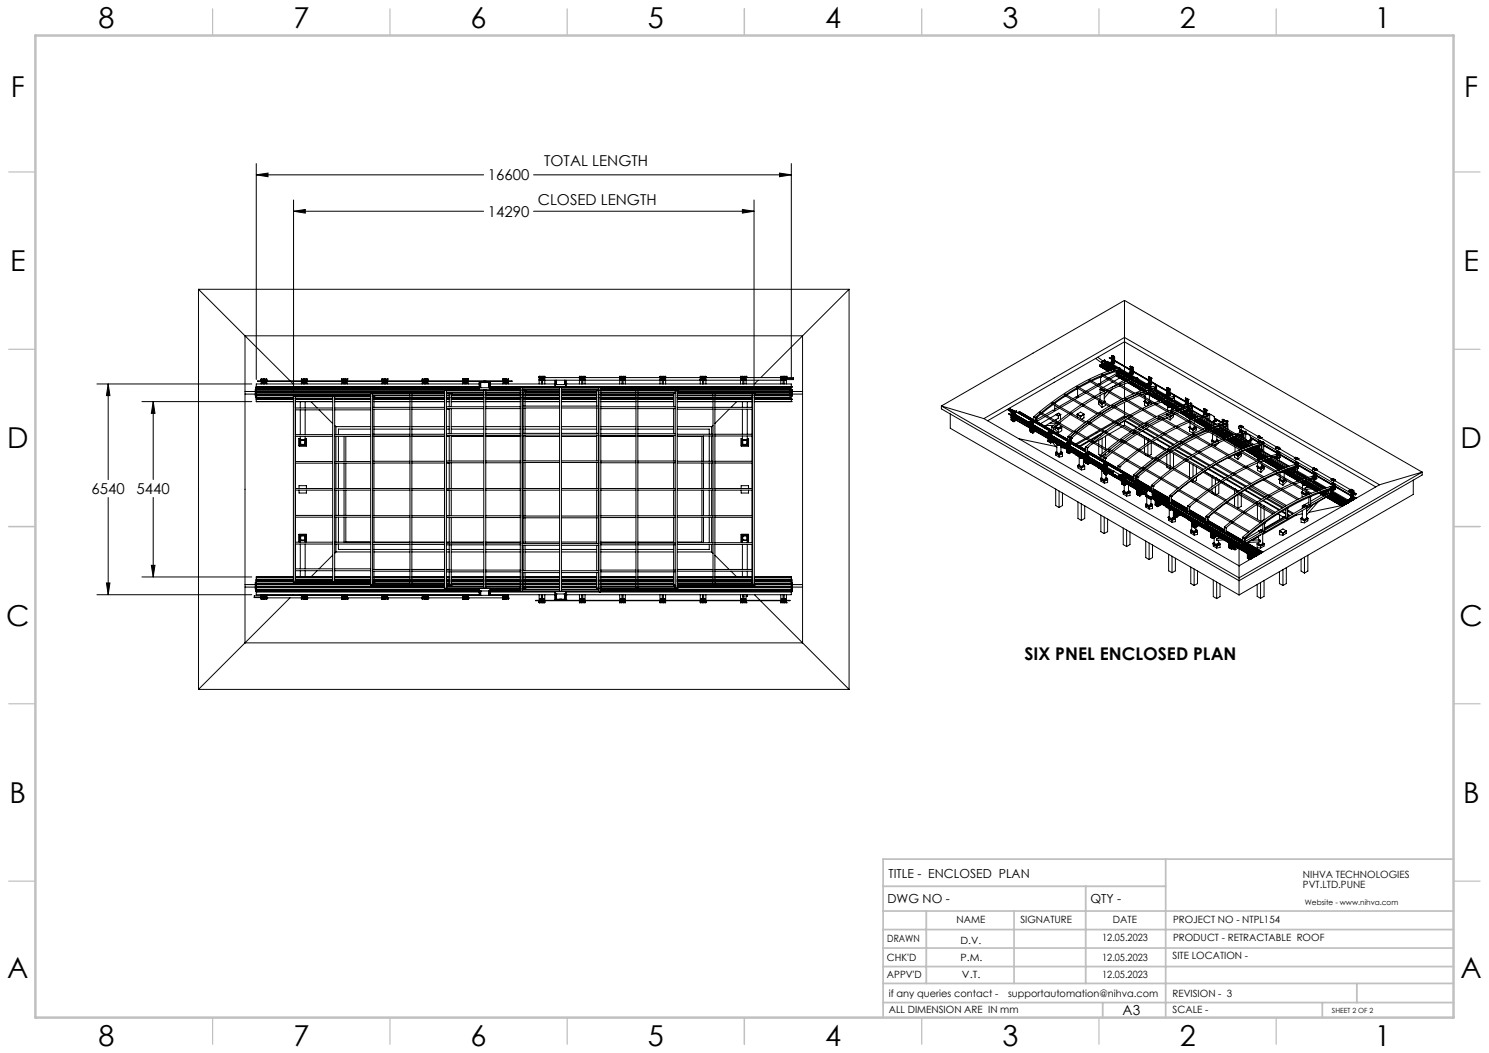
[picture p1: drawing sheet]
<svg xmlns="http://www.w3.org/2000/svg" width="420mm" height="297mm" viewBox="0 0 420 297" stroke-linecap="round" stroke-linejoin="round" font-family="sans-serif">
<defs><g id="words">
<g font-size="8.1">
<text x="27.8" y="8">8</text>
<text x="82.8" y="8">7</text>
<text x="132.8" y="8">6</text>
<text x="182.8" y="8">5</text>
<text x="232.8" y="8">4</text>
<text x="282.8" y="8">3</text>
<text x="332.8" y="8">2</text>
<text x="387.8" y="8">1</text>
<text x="3" y="27.2">F</text>
<text x="413" y="27.2">F</text>
<text x="2.8" y="76.5">E</text>
<text x="412.8" y="76.5">E</text>
<text x="2" y="126.5">D</text>
<text x="412" y="126.5">D</text>
<text x="1.7" y="176.5">C</text>
<text x="411.7" y="176.5">C</text>
<text x="2.7" y="226.5">B</text>
<text x="412.7" y="226.5">B</text>
<text x="2" y="275.7">A</text>
<text x="412" y="275.7">A</text>
<text x="27.8" y="295">8</text>
<text x="82.8" y="295">7</text>
<text x="132.8" y="295">6</text>
<text x="182.8" y="295">5</text>
<text x="232.8" y="295">4</text>
<text x="282.8" y="295">3</text>
<text x="332.8" y="295">2</text>
<text x="387.8" y="295">1</text>
</g>
<text font-size="4.9" x="289" y="186.2">SIX PNEL ENCLOSED PLAN</text>
<g font-size="4.2">
<text x="153.5" y="46.7">TOTAL LENGTH</text>
<text x="137.6" y="50.9">16600</text>
<text x="151.7" y="57.9">CLOSED LENGTH</text>
<text x="137.6" y="61.2">14290</text>
<text x="25.8" y="139.4">6540</text>
<text x="38.5" y="139.4">5440</text>
</g>
<text font-size="3.9" x="316.7" y="286.4">A3</text>
<g font-size="3.5">
<text x="250.7" y="247.6">TITLE - ENCLOSED PLAN</text>
<text x="250.3" y="254.8">DWG NO -</text>
<text x="307.6" y="254.8">QTY -</text>
</g>
<g font-size="2.8">
<text x="367.5" y="247.7">NIHVA TECHNOLOGIES</text>
<text x="367.5" y="250.5">PVT.LTD.PUNE</text>
<text x="269.8" y="260.4">NAME</text>
<text x="287.8" y="260.4">SIGNATURE</text>
<text x="313.9" y="260.5">DATE</text>
<text x="330.9" y="260.5">PROJECT NO - NTPL154</text>
<text x="250.3" y="265.7">DRAWN</text>
<text x="270.9" y="266.1">D.V.</text>
<text x="310.9" y="265.5">12.05.2023</text>
<text x="330.9" y="265.5">PRODUCT - RETRACTABLE ROOF</text>
<text x="250.2" y="271.1">CHK'D</text>
<text x="250.2" y="275.8">APPV'D</text>
<text x="270.9" y="271.1">P.M.</text>
<text x="271.3" y="275.8">V.T.</text>
<text x="310.9" y="271.1">12.05.2023</text>
<text x="310.9" y="275.8">12.05.2023</text>
<text x="330.7" y="270.6">SITE LOCATION -</text>
<text x="250.7" y="281.1">if any queries contact -</text>
<text x="284.3" y="281.1">supportautomation@nihva.com</text>
<text x="330.7" y="281.1">REVISION - 3</text>
<text x="250.7" y="285.6">ALL DIMENSION ARE IN mm</text>
<text x="330.7" y="285.6">SCALE -</text>
</g>
<text font-size="2.1" x="368.1" y="255.1">Website - www.nihva.com</text>
<text font-size="2" x="375.7" y="285.6">SHEET 2 OF 2</text>
</g></defs>
<g fill="none" stroke="#000" stroke-width=".28">
<path d="M72.3 49.3l3.3-.5v1zM72.3 46.1v60.9M72.3 49.3h64.1M82.8 59.6l3.3-.5v1zM82.8 56.4v54.1M82.8 59.6h53.6M150.5 59.6h62.2M150.5 49.3h72.7M209.4 59.1l3.3 .5-3.3 .5zM212.7 56.4v53.2M219.9 48.8l3.3 .5-3.3 .5zM223.2 46.1v60.9"/>
<path d="M56 81.6l25.9 25.9M56 81.6h183.5M56 81.6v112.8M69.1 94.7h157.3v86.6h-157.3zM239.5 81.6l-24.9 24.9M239.5 81.6v112.8M317.2 84.7v18.6M317.2 84.7l83.9 48.5M317.2 84.7l-51.7 29.8M27.3 108.3h43.7M30.5 108.3l.5 3.3h-1zM30.5 108.3v27"/>
<path d="M40 113.3h31M43.2 113.3l.5 3.3h-1zM43.2 113.3v22M69.1 110.4h2.9M69.1 111.2h2.9M72.1 109.9v1.8M72.3 113.3h.1M72.3 109.6v.1M72.3 109.5h.1M72.3 109.1h.1M72.3 109.3h.1M72.3 112.2v.1"/>
<path d="M72.3 112.5v.1M72.3 112.1h.1M72.3 112.2h.1M72.3 109.7v2.5M72.3 112.3v1M72.3 113.3h10.5M72.3 111.3h32.3M72.3 111.4h32.3M72.3 110.5h53.1M72.3 109.6h62.9M72.3 109.7h62.9M72.3 112.2h10.5"/>
<path d="M72.3 112.3h10.5M72.3 109.9h-.3v1.8h.3M72.3 109.1h62.9M72.3 112.6h10.5M72.3 110.7h53.1M72.3 109.8h62.9M72.3 111.5h32.3M72.3 109.3h62.9M72.3 112.1h10.5M72.3 111.2h32.3M72.3 110.3h53.1M72.3 109.5h62.9"/>
<path d="M72.3 112.4h10.5M72.7 107.5l71.7 .1zM73.7 107.1h1.5M73.7 107.5v-.6h.6v.6M73.7 107.6v.7M73.9 107.6v.5l.1-.5M73.9 107.1v.4M74 107.1v.4M74.3 106.9v.2M74.3 107.6v.7M74.3 107.1h.3M74.3 107.6h.3"/>
<path d="M74.3 108h.3M74.6 107.5v-.6h.6v.6M74.6 107.6v.7M74.6 106.9v.2M74.9 107.6v.5l.1-.5M74.9 107.1v.4M75 107.1v.4M75.2 107.6v.7M82 107.6l.7 .7M82.8 111.8v52.4M82.8 111.8h.1M83.2 111.8h.1"/>
<path d="M83.3 111.8h.1M83.3 112.4h.1M83.3 111.8v52.4M83.3 115.1h10.5M83.3 115.6h10.5M83.3 112.4h10.5M83.3 111.9h10.5M83.3 111.8h10.5M83.3 115.6v7M83.3 112.4v2.7M83.3 113.3h10.5M83.3 112.6h10.5"/>
<path d="M83.7 111.8h.1M84.7 113.3v1.8M84.7 115.6v7M85 107.1h1.6M85 107.5v-.6h.7v.6M85 107.6v.7M85.3 107.6v.5l.1-.5M85.3 107.1v.4M85.4 107.1v.4M85.6 106.9v.2M85.7 107.6v.7M85.7 107.1h.3"/>
<path d="M85.7 107.6h.3M85.7 108h.3M86 107.5v-.6h.6v.6M86 107.6v.7M86 106.9v.2M86.1 113.3v1.8M86.1 115.6v7M86.3 107.6v.5v-.5M86.3 107.1v.4M86.6 107.6v.7M87.7 113.3l1.8 1.8M90 115.6l3.8 3.8"/>
<path d="M93.4 111.8h.1M93.8 111.8h.1M93.8 111.8v52.4M93.9 111.8h.1M93.9 111.8h-.1M94.3 111.8h.1M94.4 111.8h.1M94.4 111.8v52.4M94.4 113.3h10.2M94.4 115.1h10.2M94.4 115.6h10.2M94.4 112.6h10.2"/>
<path d="M94.4 112.4h10.2M94.4 111.9h10.2M94.4 111.8h10.2M94.4 120l.4 .3M94.8 111.8h.1M96.4 107.1h1.6M96.4 107.5v-.6h.6v.6M96.4 107.6v.7M96.7 107.6v.5l.1-.5M96.7 107.1v.4M96.8 107.1v.4M97 106.9v.2"/>
<path d="M97 107.6v.7M97 107.1h.3M97 107.6h.3M97 108h.3M97.3 107.6v.7M97.4 106.9v.2M97.6 107.6v.5l.1-.5M97.6 107.1v.4M97.7 107.1v.4M98 106.9h.1M98 106.9h-.7v.6M98 106.9v.6"/>
<path d="M98 107.6v.7M104.6 110.9v54.2M104.6 110.9h.1M104.6 111.8h-21.8M104.6 110.9h20.8M105.1 110.9h.1M105.1 110.9v54.2M105.1 114.9h10.5M105.1 115.4h10.5M105.1 111.5h10.5M105.1 111.8h.3M105.1 111.1h10.5"/>
<path d="M105.1 111.5v.3M105.3 111.5v.3M105.4 111.8h.1M105.5 115.4v7.1M105.5 111.8v3.1M105.5 111.8h.1M105.5 113.3h10.1M105.5 112.2h10.1M105.5 112.3h10.1M105.5 112.6h10.1M105.5 112.1h10.1M105.5 112.4h10.1"/>
<path d="M107.7 107.1h1.6M107.7 107.6v.7M108 107.6v.5l.1-.5M108 107.1v.4M108.1 107.1v.4M108.4 106.9h.1M108.4 106.9h-.7v.6M108.4 106.9v.6M108.4 107.6v.7M108.4 107.1h.3M108.4 107.6h.3M108.4 108h.3"/>
<path d="M108.7 107.6v.7M108.7 106.9v.2M109 107.6v.5l.1-.5M109 107.1v.4M109.1 107.1v.4M109.3 106.9h.1M109.3 106.9v.6M109.3 107.6v.7M109.3 106.9h-.6v.6M115.6 110.9v54.2M115.6 110.9h.1M115.7 110.9h-.1"/>
<path d="M116.1 110.9h.1M116.2 110.9v54.2M116.2 110.9h.1M116.2 113.3h9.2M116.2 114.9h9.2M116.2 115.4h9.2M116.2 112.2h9.2M116.2 112.3h9.2M116.2 112.6h9.2M116.2 111.5h9.2M116.2 111.1h9.2M116.2 112.1h9.2"/>
<path d="M116.2 112.4h9.2M119.1 107.1h1.6M119.1 107.5v-.6h.7v.6M119.1 107.6v.7M119.4 107.6v.5l.1-.5M119.4 107.1v.4M119.5 107.1v.4M119.8 107.6v.7M119.8 107.1h.3M119.8 107.6h.3M119.8 108h.3M120.1 106.9h.1"/>
<path d="M120.1 106.9h.6v.6M120.1 106.9v.6M120.1 107.6v.7M120.3 107.6v.5l.1-.5M120.3 107.1v.4M120.4 107.1v.4M120.7 106.9v.2M120.7 107.6v.7M125.4 110.1v55.8M125.4 110.1h.1M125.4 110.1h21.4M125.9 110.1h.1"/>
<path d="M125.9 110.1v55.8M125.9 113.3h.8M125.9 114.7h10.6M125.9 115.2h10.6M125.9 115.4h.8M125.9 112.2h.8M125.9 112.3h.8M125.9 112.6h.8M125.9 111.5h.8M125.9 110.7h10.6M125.9 110.6h10.6M125.9 110.2h10.6"/>
<path d="M125.9 111.1h.8M125.9 112.1h.8M125.9 112.4h.8M126.7 115.2v7.1M126.7 110.9v3.8M126.7 110.9h.1M126.9 110.7v.2M127.1 110.7v.2M127.2 110.9h.1M127.2 110.9h-1.3M127.3 115.2v7.1M127.3 110.9v3.8"/>
<path d="M127.3 110.9h.1M127.3 113.3h9.2M127.3 111.3h9.2M127.3 111.4h9.2M127.3 112.2h9.2M127.3 112.3h9.2M127.3 112.6h9.2M127.3 111.5h9.2M127.3 112.1h9.2M127.3 111.2h9.2M127.3 112.4h9.2M130.5 106.9h.1"/>
<path d="M130.5 107.1h1.6M130.5 106.9h.6v.6M130.5 106.9v.6M130.5 107.6v.7M130.7 107.6v.5l.1-.5M130.7 107.1v.4M130.8 107.1v.4M131.1 106.9v.2M131.1 107.6v.7M131.1 107.1h.3M131.1 107.6h.3M131.1 108h.3"/>
<path d="M131.4 106.9h.1M131.4 106.9h.7v.6M131.4 106.9v.6M131.4 107.6v.7M131.7 107.6v.5l.1-.5M131.7 107.1v.4M131.8 107.1v.4M132.1 107.6v.7M135.2 108.3h-62.9v1.3M135.2 109h.1M135.2 110h.1M135.2 107.7v2.4"/>
<path d="M135.3 110h-.1M135.7 107.9v1.5M136.4 107.7h.1M136.4 107.7h-1.2v2.3h3M136.4 107.6v.1M136.5 110.1v55.8M136.5 110.1h.1M136.5 107.7h.1M136.5 107.6v.1M136.6 107.9h.3M136.6 107.9h-1.1v1.5h2.4v-1.5h-1M136.6 107.6v.3"/>
<path d="M136.6 107.7h.1M136.6 107.6v.1M136.7 107.6v.1M136.7 107.7h.1M136.8 107.7h.1M136.8 107.6v.1M136.9 107.7h.2M137 110.1h.1M136.9 107.6v.3M137 107.7h.1M137 107.6v.1M137 110.1v55.8"/>
<path d="M137 113.3h9.8M137 114.7h9.8M137 115.2h9.8M137 111.3h9.8M137 111.4h9.8M137 112.2h9.8M137 112.3h9.8M137 112.6h9.8M137 110.7h9.8M137 111.5h9.8M137 110.6h9.8M137 110.2h9.8"/>
<path d="M137 112.1h9.8M137 111.2h9.8M137 112.4h9.8M137.1 107.7h.1M137.1 107.6v.1M137.1 107.7h1.2M137.8 107.9v1.5M138.2 107.7h.1M138.3 107.7v2.4M138.3 109h.1M138.3 108.3h18.3M138.3 109.6h8.5"/>
<path d="M138.3 109.7h8.5M138.3 109.1h84.5M138.3 109.1h18.3M138.3 109.8h8.5M138.3 109.3h8.5M138.3 109.5h8.5M141.9 106.9h.1M141.9 107.1h1.5M141.9 106.9h.6v.6M141.9 106.9v.6M141.9 107.6v.7M142.1 107.6v.5l.1-.5"/>
<path d="M142.1 107.1v.4M142.2 107.1v.4M142.5 106.9v.2M142.5 107.6v.7M142.5 107.1h.3M142.5 107.6h.3M142.5 108h.3M142.8 107.5v-.6h.6v.6M142.8 107.6v.7M142.8 106.9v.2M143.1 107.6v.5l.1-.5M143.1 107.1v.4"/>
<path d="M143.2 107.1v.4M143.4 107.6v.7M146.8 109.2v57.6M146.8 109.2h.1M147.3 109.2h.1M147.3 109.2v57.6M147.3 113.3h.3M147.3 115.1h10.5M147.3 115.2h.3M147.3 114.5h10.5M147.3 111.3h.3M147.3 111.4h.3"/>
<path d="M147.3 112.2h.3M147.3 112.3h.3M147.3 112.6h.3M147.3 110.7h.3M147.3 109.8h10.5M147.3 111.5h.3M147.3 109.2h10.5M147.3 109.7h10.5M147.3 109.3h10.5M147.3 110.6h.3M147.3 110.2h.3M147.3 112.1h.3"/>
<path d="M147.3 111.2h.3M147.3 112.4h.3M147.6 115.1v7.1M147.6 110.1v4.4M147.6 110.1h.1M147.7 109.8v.3M147.9 109.8v.3M148.1 110.1h.1M148.1 110.1h-.8M148.1 115.1v7.1M148.1 110.1v4.4M148.1 113.3h9.7"/>
<path d="M148.1 111.3h9.7M148.1 111.4h9.7M148.1 110.5h9.7M148.1 112.2h9.7M148.1 112.3h9.7M148.1 112.6h9.7M148.1 110.7h9.7M148.1 111.5h9.7M148.1 112.1h9.7M148.1 111.2h9.7M148.1 110.3h9.7M148.1 112.4h9.7"/>
<path d="M152.1 107.2h68.1M152.1 106.4h.1M152.1 106.4v.1M152.1 106.1h.6v.9h-.6M152.1 106.1h.1M152.1 106.1v2.2M152.1 106.4h1.6M152.3 106.4h.1M152.3 106.6l.1 .3zM152.3 107.2h.1M152.4 106.4h.1M152.7 106.1v.3"/>
<path d="M152.7 106.4h.1M152.7 106.4h.3M152.7 107.2v1.1M152.7 106.3h.3M153 106.4h.1M153 106.1h.6v.9h-.6zM153 106.1h.1M153 107.2v1.1M153.3 106.4h.1M153.3 107.2h.1M153.3 106.6l.1 .3zM153.4 106.4h.1"/>
<path d="M153.7 106.4h.1M153.7 106.4h9.7M153.7 107.2v1.1M156.6 108.2h.1M156.6 107.2v1.9M156.6 109.1h.1M156.6 107.2v2M156.9 107.2v1.3h2.4v-1.3M157 107.2l.1 1.3M157.8 109.2v57.6M157.8 109.2h.1M158.4 109.2h.1"/>
<path d="M158.4 109.2v57.6M158.4 113.3h9.9M158.4 115.1h10.5M158.4 114.5h10.5M158.4 111.3h9.9M158.4 111.4h9.9M158.4 110.5h9.9M158.4 112.2h9.9M158.4 112.3h9.9M158.4 112.6h9.9M158.4 110.7h9.9M158.4 109.8h10.5"/>
<path d="M158.4 111.5h9.9M158.4 109.2h10.5M158.4 109.7h10.5M158.4 109.3h10.5M158.4 112.1h9.9M158.4 111.2h9.9M158.4 110.3h9.9M158.4 112.4h9.9M159.2 107.2l-.1 1.3M159.6 109.1h.1M159.6 108.2h.1M159.6 108.3h63.6v5"/>
<path d="M159.6 107.2v2M159.6 109.1h63.6M163.4 106.4h.1M163.4 106.1h.7l-.1 .9h-.6zM163.4 107.2v1.1M163.4 106.4h1.6M163.7 106.4h.1M163.7 107.2h.1M163.7 106.6l.1 .3zM163.8 106.4h.1M164 106.1v.3M164.1 106.4h.1"/>
<path d="M164.1 106.4h.3M164.1 107.2v1.1M164.1 106.3h.3M164.4 106.4h.1M164.4 106.1h.6v.9h-.6zM164.4 107.2v1.1M164.4 106.1v.3M164.7 106.4h.1M164.7 106.6v.3zM164.7 107.2h.1M165 106.4h.1M165 106.4h9.8"/>
<path d="M165 107.2v1.1M168.3 115.1v7.1M168.3 110.1v4.4M168.3 110.1h.1M168.3 110.1h.6M168.8 110.1h.1M168.8 115.1v7.1M168.8 110.1v4.4M168.8 113.3h.1M168.8 115.2h.1M168.8 111.3h.1M168.8 111.4h.1"/>
<path d="M168.8 112.2h.1M168.8 112.3h.1M168.8 112.6h.1M168.8 110.7h.1M168.8 111.5h.1M168.8 110.6h.1M168.8 110.2h.1M168.8 112.1h.1M168.8 111.2h.1M168.8 112.4h.1M168.9 109.2v57.6M168.9 109.2h.1"/>
<path d="M169.5 109.2h.1M169.5 109.2v57.6M169.5 113.3h9.9M169.5 114.7h9.9M169.5 115.2h9.9M169.5 111.3h9.9M169.5 111.4h9.9M169.5 109.6h53.3M169.5 109.7h53.3M169.5 112.2h9.9M169.5 112.3h9.9M169.5 112.6h9.9"/>
<path d="M169.5 110.7h9.9M169.5 109.8h53.3M169.5 111.5h9.9M169.5 109.3h53.3M169.5 110.6h9.9M169.5 110.2h9.9M169.5 112.1h9.9M169.5 111.2h9.9M169.5 109.5h53.3M169.5 112.4h9.9M174.8 107.2h.1M174.8 106.4h.1"/>
<path d="M174.8 107h.6v-.9h-.6v2.2M174.8 106.4h1.6M175.1 106.4h.1M175.1 106.6l.1 .3zM175.1 107.2h.1M175.2 106.4h.1M175.4 106.1v.3M175.4 106.4h.1M175.4 106.4h.4M175.4 107.2v1.1M175.4 106.3h.4M175.8 106.4h.1"/>
<path d="M175.8 106.1h.6v.9h-.6zM175.8 107.2v1.1M175.8 106.1v.3M176 106.4h.1M176 106.6l.1 .3zM176 107.2h.1M176.1 106.4h.1M176.4 106.4h.1M176.4 106.4h9.8M176.4 107.2v1.1M179.4 110.1v55.8M179.4 110.1h.1"/>
<path d="M179.9 110.1h.1M179.9 110.1v55.8M179.9 113.3h10.1M179.9 114.7h10.6M179.9 115.2h10.6M179.9 111.3h10.1M179.9 111.4h10.1M179.9 112.2h10.1M179.9 112.3h10.1M179.9 112.6h10.1M179.9 110.7h10.6M179.9 111.5h10.1"/>
<path d="M179.9 110.6h10.6M179.9 110.2h10.6M179.9 112.1h10.1M179.9 111.2h10.1M179.9 112.4h10.1M186.2 106.4h.1M186.2 106.1h.6v.9h-.6zM186.2 107.2v1.1M186.2 106.4h1.5M186.4 106.4h.1M186.4 106.6l.1 .3zM186.4 107.2h.1"/>
<path d="M186.5 106.4h.1M186.8 106.1v.3M186.8 106.4h.1M186.8 106.4h.3M186.8 107.2v1.1M186.8 106.3h.3M187.1 106.4h.1M187.1 106.1h.6v.9h-.6zM187.1 107.2v1.1M187.1 106.1v.3M187.4 106.4h.1M187.4 106.6l.1 .3z"/>
<path d="M187.4 107.2h.1M187.5 106.4h.1M187.7 106.4h.1M187.7 106.4h9.8M187.7 107.2v1.1M190 115.2v7.1M190 110.9v3.8M190 110.9h.1M190.1 110.9h-.1M190.1 110.9h.4M190.5 110.1v55.8M190.5 110.1h.1"/>
<path d="M190.7 109.8v.3M190.9 109.8v.3M191 110.1h.1M191 110.1h-21.5M191 110.1v55.8M191 113.3h10.1M191 114.9h10.1M191 115.4h10.1M191 110.5h31.8M191 112.2h10.1M191 112.3h10.1M191 112.6h10.1"/>
<path d="M191 111.5h10.1M191 110.7h31.8M191 111.1h10.1M191 112.1h10.1M191 110.3h31.8M191 112.4h10.1M197.5 107.2h.1M197.5 106.4h.1M197.5 107h.7l-.1-.9h-.6v2.2M197.5 106.4h1.6M197.6 106.1v.3M197.8 106.4h.1"/>
<path d="M197.8 106.6l.1 .3zM197.8 107.2h.1M197.9 106.4h.1M198.2 106.4h.1M198.2 106.4h.3M198.2 107.2v1.1M198.2 106.3h.3M198.5 106.4h.1M198.5 106.1h.6v.9h-.6zM198.5 107.2v1.1M198.8 106.4h.1M198.8 106.6v.3z"/>
<path d="M198.8 107.2h.1M199.1 106.1v.3M199.1 106.4h.1M199.1 106.4h9.8M199.1 107.2v1.1M201.1 110.9v54.2M201.1 110.9h.1M201.1 120l-.4 .3M201.6 110.9h.1M201.6 115.4h10.6v7.1h-10.6M201.6 110.9v54.2M201.6 113.3h10.6"/>
<path d="M201.6 112.2h10.6M201.6 112.3h10.6M201.6 112.6h10.6M201.6 111.5h10.6M201.6 111.1h10.6M201.6 112.1h10.6M201.6 112.4h10.6M205.7 115.4l-4.1 4M207.8 113.3l-1.6 1.6M208.9 106.4h.1M208.9 106.1h.6v.9h-.6zM208.9 107.2v1.1"/>
<path d="M208.9 106.4h1.6M208.9 106.1v.3M209.2 106.4h.1M209.2 106.6v.3zM209.2 107.2h.1M209.3 106.4h.1M209.4 113.3v1.6M209.4 115.4v7.1M209.5 106.4h.1M209.5 106.4h.3M209.5 107.2v1.1M209.5 106.3h.3"/>
<path d="M209.8 106.4h.1M209.8 107.2v1.1M209.9 106.1h.6v.9h-.7zM210.1 106.4h.1M210.1 106.6l.1 .3zM210.1 107.2h.1M210.2 106.4h.1M210.5 106.4h.1M210.5 106.4h9.7M210.5 106.1h.1M210.5 107.2v1.1M210.8 113.3v1.6"/>
<path d="M210.8 115.4v7.1M212.2 111.5v3.4h-10.6M212.2 111.5h.1M212.2 110.9v54.2M212.2 110.9h.1M212.4 110.7v.2M212.6 110.7v.2M212.7 110.9h.1M212.7 110.9h-21.7M212.8 110.9v54.2M212.8 110.9h.1M212.8 113.3h10.4"/>
<path d="M212.8 111.3h10M212.8 111.4h10M212.8 112.2h10M212.8 112.3h10M212.8 112.6h10.4M212.8 111.5h10M212.8 112.1h10M212.8 111.2h10M212.8 112.6h10M212.8 112.4h10M213.9 107.2l-1.1 1.1M220.2 106.4h.1"/>
<path d="M220.2 107h.1M220.2 106.4h1.6M220.3 106.1v.3M220.5 106.4h.1M220.5 106.6l.1 .3zM220.5 106.6h.1M220.5 106.7h.1M220.5 107.1v.2l.1-.2M220.6 106.4h.1M220.9 106.4h.1M220.9 106.1v2.2M220.9 106.4v.1"/>
<path d="M220.9 106.1h.1M220.9 106.1h-.7v2.2M220.9 106.6h.3M220.9 107.3h.3M220.9 106.7h.3M220.9 106.3h.3M221.2 106.4h.1M221.2 106.4v.1M221.2 107.1v1.2M221.5 106.4h.1M221.5 106.6v.3l.1-.3M221.5 106.6h.1"/>
<path d="M221.5 106.7h.1M221.5 107.1v.2l.1-.2M221.6 106.4h.1M221.8 106.4h.1M221.8 106.4v.1M221.8 106.1v.9M221.8 106.1h-.6l.1 .9M221.8 106.1h.1M221.8 107.1v1.2M221.8 106.6h2v.5h-3.6M221.8 106.7h2M222.8 109.1h.1"/>
<path d="M222.8 112.6h.1M222.8 109.1v3.5M223.2 113.3h.1M223.2 112.6h.1M223.2 109.1h.1M223.2 109.9h.3v1.8h-.3M223.3 109.9v1.8M223.5 110.4h2.9M223.5 111.2h2.9M265.5 114.5l84 48.5 51.6-29.8M265.5 114.5v.8l84 48.5 51.6-29.8v-.8M265.5 114.5l12 3.6"/>
<path d="M268 116.7v4.1l81.5 47M277.5 118.1l72 41.5 39.6-22.9M277.5 118.1l39.7-22.9 71.9 41.5M278.6 118.7l38.6-22.3 70.9 40.9M284.1 115.5l1.2 .8M284.6 115.4v.2l.7 .4M284.6 115.4l.2-.2 .8 .5M284.6 116.7l.7 .4zM284.6 116.7l.7 .6M284.6 115.4l.8 .4M284.7 115.1l.5 .4M285.2 117.7h.1"/>
<path d="M285.2 117.6h.1M285.3 118.5h.1M285.3 115.9h.1M285.3 118.4h.1M285.3 118.4l.2 .1M285.3 115.9v2.6M285.3 117.6h-.1M285.4 115.8h.1M285.4 118.3l.1 .1M285.4 118.5h-.1M285.4 115.8l.3 .2M285.4 115.8l-.1 .1"/>
<path d="M285.4 115.8v2.5M285.4 118.3l-.1 .1M285.5 116.2h.1M285.5 117.9h.1M285.5 116.6h.1M285.5 116v.1M285.5 117.3h.1M285.5 116.5h.1M285.5 117.4h.1M285.5 116v2.7M285.5 116.3h.1M285.5 117.8h.1"/>
<path d="M285.5 118.7h.1M285.5 116h.1M285.5 118.5h.1M285.6 115.8h.1M285.6 115.7h.1M285.6 116l.1 2.8M285.6 116.2h.1M285.6 116l.2 .1M285.6 118.4h.1M285.6 118.1l.1 .1M285.6 117.3h.1M285.6 117.1h.1"/>
<path d="M285.6 115.7l-.2 .1M285.7 116.6h.1M285.7 116.3h.1M285.7 118.1h.1M285.7 117h.1M285.7 116h.1M285.7 117.9h.1M285.7 115.7l.2 .1M285.7 118.6h.1M285.7 116h-.1M285.7 118.6l-.2 .1M285.7 118.5h-.2"/>
<path d="M285.7 118.6l.3 .2M285.7 116h-.2M285.7 115.8h.1M285.7 116.1v2.7M285.7 115.8h-.1M285.8 115.8h-.2M285.8 116.1h.1M285.8 118.7l-.1 .1M285.8 116.1l.3 .1M285.8 116.1h-.1M285.8 116.1v2.5M285.8 118.6l.2 .1"/>
<path d="M285.8 118.6h-.1M285.9 115.9l.1 .1M285.9 115.8h.1M285.9 118.1h.1M286 117.5h.1M285.9 116.9h.1M285.9 116.3h.1M285.9 117.5h.1M285.9 116.5h.1M285.9 117.6h.1M285.9 115.8l-.2 .2M285.9 116.8l.1 .1"/>
<path d="M285.9 118l.1 .1M286 116.4h.1M286 116.3h.1M286 118.1h.1M286 116.3v2.7M286 116.6h-.1M286 118.8h.1M286 116.1h.1M286.1 115.9h.1M286.1 115.9l-.3 .2M286.1 116.2l-.1 .1M286.1 116.6h.1"/>
<path d="M286.1 116.2h.1M286.1 117.3l4.3 2.7M286.1 117.3l4.3 2.5M286.1 115.9l.2 .2M286.1 118.1l4.3 2.6M286.1 117.7l4.3 2.6M286.1 117.6l4.3 2.5M286.1 117.5l4.3 2.5M286.1 118.3l.3 .1M286.1 118.2h.1M286.1 116.2l-.1 2.6M286.1 116l.1 .1"/>
<path d="M286.1 116h.1M286.1 117l4.3 2.4M286.1 116.2v.6l4.3 2.4M286.1 116l-.1 .1M286.2 116.2h.1M286.2 116.2l.3-.2 10.4 6.1M286.2 116.1h-.2M286.2 118.3h.1M286.2 118.3l.1 .1M286.3 118.3h-.1M286.3 116.9l4.1 2.4M286.3 116.1h.1"/>
<path d="M286.3 118.4h.1M286.3 116.1l-.3 .2M286.4 116.1h.1M286.4 118.4l-.3 .2M286.6 118.5l-.6 .3M286.7 116l-.4 .1M286.7 116l-.2 .1M286.7 116v.1M286.7 116.1h-.1M286.7 116.1h.1M286.7 118.5l-.7 .5M286.8 116.1l-.1 .1"/>
<path d="M286.8 116.1v.1M287.2 116.4h.1M287.2 116.4l4.4 2.6zM287.5 116.1h.1M287.5 116.1l4.1 2.4M287.5 116.3l4.1 2.4M287.5 116.1v.2M287.5 116.3l-.2 .1M287.5 116.1l4.1 2.3M290.4 118.9v2.6M290.4 118.9h.1M290.6 118.8h.1"/>
<path d="M290.6 118.8l.2-.1 .3 .1M290.6 118.8l.3 .2M290.6 118.8l.2 .2M290.6 118.8l-.1 .1M290.6 118.8v2.5M290.7 119.6h.1M290.7 119.3h.1M290.7 119.2h.1M290.7 119.1v.5M290.7 119h.1M290.7 119v2.8M290.8 118.8h.1"/>
<path d="M290.8 119h.1M290.8 119l.1 .2M290.8 119l.2 .1M290.8 119h-.1M290.9 119.3h.1M290.9 119.7h.1M290.9 119.6v.1M290.9 119.5h.1M290.9 119l.1 .1M290.9 119.6h.1M290.9 119h.1M290.9 118.8h-.1"/>
<path d="M290.9 118.8h.1M290.9 119.1h.1M290.9 119.1v2.7M291 119.1l.3 .1M291 119.1v2.5M291 119.1h.1M291.1 118.8h.1M291.1 118.8l-.3 .3M291.1 119.4h.1M291.1 119.9h.1M291.1 119.3h.1M291.1 119.8l.1 .1"/>
<path d="M291.1 119.3l.1 2.7 .7-.5M291.1 119.8h.1M291.1 119.6l.1 .1M291.1 119.5l.1 .1M291.1 119.7h.1M291.2 119.3h.1M291.2 119.1h.1M291.3 119.2h.1M291.3 119.6h.1M291.3 119.2l-.1 2.6M291.3 119.9l4.4 2.6M291.3 119.9l4.4 2.5"/>
<path d="M291.3 119.7l4.4 2.5M291.3 119.2l-.1 .1M291.3 119.8l4.4 2.5M291.4 119l-.2 .1M291.4 119.1h.1M291.4 119.1h-.2M291.6 119.1h.1M291.6 119.1l-.3-.2-.4 .2M291.6 119.1l-.3 .1M291.6 118.6h.1M291.6 117.5h.1M291.6 117.5v1.5"/>
<path d="M291.6 117.5l.2 .1M291.6 118.6l.2 .1M291.8 118.7h.1M291.8 119h.1M291.8 119l.2 .1M291.8 118.7v.3M291.8 117.6l.1 .1M291.8 119l4.9 2.8M291.9 117.7l.4 .1M291.9 119l4.8 2.7M292 119.1h.1M292 119.1v.1"/>
<path d="M292.1 117.8h.1M292.1 118.8l-.2 .2M292.1 118.7h.1M292.1 118.7v.1M292.1 118.8h.1M292.1 117.8v1M292.1 118.8l4.6 2.7M292.3 117.8h.1M292.3 118.6h.1M292.3 117.8v.8M292.3 118.6l-.2 .1M292.4 118.9l4.3 2.5"/>
<path d="M293.3 116.4h.1M293.3 116.4l.1 .2M293.4 116.4l.1-.1 4.8 2.8M293.4 116.6l-1.3 1.2M293.4 116.6l4.6 2.7-2 .1M293.6 116.8l-1.3 1M294.4 117.2l-2.1 1.2M294.9 117.5l-2.6 1.5M295.9 118.1l-2.4 1.4M296.8 113.7v.1M296.8 113.9h.1M296.8 113.8v.1"/>
<path d="M296.8 113.9l-3.1 2.5M296.8 113.9l4.6 2.7M297 113.6h.1M297 113.6l4.8 2.8M297 113.6l-.2 .1M297.1 114.1l-3.2 2.4M297.1 118.8l-2.4 1.4M297.2 115.8l-.2-.1-2.2 1.3M297.3 115.8h.1M297.3 120h-2.4M297.5 113.8h.1M297.5 113.8h-.1"/>
<path d="M297.5 114.3v1.4l-.2 .1M297.5 113.8v.1M297.9 116.9h.1M297.9 116.9l-1.6 1M297.9 118.3v.5M297.9 119.2v.1M298 116.9l.5 .4M298 116.9h.1M298 116.9l.5 .3M298.3 119.9h-.3M298.4 119.9h-.1M298.4 119.7v.2"/>
<path d="M298.4 114.9l-.9 .5M298.5 119.6l.1-.4 4.3 2.5M298.5 119.6h.1M298.5 119.6l4.1 2.4M298.5 119.6l-1.3 1.1M298.5 117.3v.7l-1 .6M298.5 116.6l-.5 .3M298.5 116.6l.6 .3M298.5 116.6h.1M298.5 117.2h.1M298.5 116.6l.5 .3M298.9 115.1l-3.7 2.2"/>
<path d="M299 116.9h.1M299 116.9l-.5 .3M299.1 116.9l-.6 .4M299.1 119.9v.5l-.5 .3-.6-.3M299.1 116.9v1.5M299.1 119.1v.4M300.2 111.5l.3-.3 4.8 2.7M300.2 111.5h.1M300.3 111.5l-3.1 2.2M300.3 111.5l4.6 2.7M300.5 111.7l-3.1 2.1M301.9 116.9h.1"/>
<path d="M301.9 116.9l4.1 2.3M301.9 116.9l-3.1 2.4M302 116.5l-.1 .4M302 116.5h.1M302 116.5l4.3 2.5M302.3 112.7l-3.5 1.9M302.7 112.9l-3.4 2M303.7 112h.1M303.7 112l-.2-.1-.9 .6M303.7 109.7h.1M303.7 109.4h.1M303.7 109.4l4.7 2.6"/>
<path d="M303.8 109.4l-3.1 1.9M303.8 116.8v.7l.3 .2M303.8 116.9l1 .5 1-.5M303.8 116.8l1 .6M303.8 116.8l1-.6 1 .6M303.9 109l-.2 .4M303.9 109h.1M304 109.6h.1M304 109.6l-.3 .1M304 111.9h.1M304 109.6v2.3M304 109l4.8 2.8"/>
<path d="M304 111.9l-.3 .1M304 109.5l-3.1 1.9M304.8 117.4v.7M305.3 114.3h.1M305.3 114.4h.1M305.3 114.4l4.1 2.4M305.3 114.3v.1M305.4 114.5l-3.1 2.1M305.4 114.2l.1-.1 4.3 2.5M305.8 116.8v1.1l-.7 .4M305.8 116.8l-1 .6M305.9 110.6l-1.9 1.1"/>
<path d="M306.3 110.8l-3.2 1.9M306.4 119.5l.1 .1M306.7 119.3l-3.1 2.4M306.7 119.3l.2-.4 4.8 2.8M306.7 119.3h.1M306.7 119.3l4.7 2.7M306.8 119.3l-3.1 2.5M307.2 107.5l-3 1.6M307.2 107.2v.1M307.2 107.5h.1M307.2 107.2h.2l4.8 2.7M307.2 107.5l4.6 2.6"/>
<path d="M307.2 107.3v.2M307.3 119.6l-3.2 2.4M307.5 107.7l-3.1 1.6M308.8 112.3h.1M308.8 112.3l4 2.3M308.9 112.3l-3.2 1.9M309 112h.1M309 112l-.2 .3M309 101.1l1.7 1.2M309 112l4.2 2.4M309.2 108.7l-3 1.7M309.6 100.7l1.5 1.1"/>
<path d="M309.7 108.9l-3 1.7M309.9 117.1h.1M309.9 113.4l1 .5 .4-.2M310 113.2l-.1 .8 1 .9M310 113.2l.9 .5M310 113.3l.9 .5 .3-.1M310.1 103l2.7 1.6M310.1 103.2l2.5 1.5M310.2 108.3h.1M310.2 116.8h.1M310.2 113.1l-.2 .1M310.2 108.3l-.2-.1-.4 .2"/>
<path d="M310.2 116.7v.1M310.2 116.8l-3.1 2.2M310.2 106.4h.1M310.2 116.6v.1M310.2 116.6l.2-.1 4.8 2.8M310.2 116.8l4.6 2.7M310.3 116.9l-3.1 2.2M310.3 113.1l.7 .4M310.3 109.8v1.1M310.3 111.5v1.2M310.3 109.8l.5 .3M310.3 109.8h.1"/>
<path d="M310.3 109.8l.6 .3M310.4 103l2.5 1.5-2.5-1.4M310.4 103.1h-.1M310.4 106.3v.1M310.4 106.4h-.2M310.4 106.4h.1M310.4 108.2h.1M310.4 103h.1M310.4 106.4v1.8M310.4 103l2.7 1.5M310.4 108.2l-.2 .1M310.5 103l-.1 .1"/>
<path d="M310.5 102.9l2.7 1.6-2.6-1.6M310.5 102.9v.1M310.6 102.9h.1M310.6 102.9l2.6 1.6-2.6-1.6M310.6 102.9v.1M310.7 105.9l-3 1.4M310.7 105.9h.1M310.7 102.8h.1M310.7 105.9l4.5 2.6M310.7 102.8l2.7 1.6M310.7 102.9h.1M310.7 102.9l2.6 1.5"/>
<path d="M310.7 109.5l-.4 .3M310.7 102l.1 .1M310.7 102v.9M310.8 109.5l-.5 .3M310.8 117.2l-3.2 2.1M310.8 102.1v.7M310.8 110.1h.1M310.9 110.1h.1M310.9 102.2v.6h-.2M310.9 113.7v1.2M310.9 105.6l-.2 .3M310.9 105.6h.1"/>
<path d="M310.9 105.6l4.8 2.8M310.9 102.7l2.8 1.6-2.7-1.6M311 106.1l-3.1 1.4M311.1 102.7l2.8 1.5M311.1 113.6l-.2 .1M311.3 109.9l-.4 .2M311.3 102.5l2.8 1.6M311.4 102.5l2.8 1.6M311.4 102.4l2.9 1.7M311.5 110.9l-.1 2.4M311.5 110v.3M311.5 102.4l2.9 1.7"/>
<path d="M311.5 113l.3 .2M311.6 101.7l-.7 .5M311.6 101.6l-.9 .4M311.6 101.6l-.8 .5M311.6 101.6v.1M311.6 101.7h.1M311.7 101.7l-.8 .5M311.7 101.7v.6M311.7 102.3h.1M311.7 102.3l3 1.7M311.8 102.2l2.9 1.8M311.8 113.2l-.3 .2"/>
<path d="M311.8 102.2v.1M311.8 113.2l-.2 .2M311.8 113.3h.1M311.8 102.2h.1M311.8 113.3v.3M311.8 114v.4l-.9 .5M311.8 102.2l3 1.7M311.8 113.4l-.1 .1M311.8 113.3l-.2 .1M311.9 102.2h.1M311.9 102.2l3 1.7-3-1.7M312 102.2h.1"/>
<path d="M312 102.2l2.9 1.7M312 102.1h.1M312 102.1l3 1.8M312 102.1l-.1 .1M312 102.1l3.1 1.7M312.1 102.1l.3-.2 3.1 1.8M312.3 110.5l-3.1 1.6M312.3 110.5l-.8 .9M312.3 110.4l4 2.3M312.3 106.9l-1.9 1M312.5 110.1l-.2 .3M312.5 110.1h.1"/>
<path d="M312.5 110.1l4.2 2.4M312.8 107.1l-2.7 1.6M312.8 110.7l-1.3 1.6M312.9 104.6l-2.8-1.6v.3l2.4 1.4M312.9 100.9l22.3 13M312.9 100.9l22.5 12.9M312.9 100.9l22.6 12.9M313.3 114.9l.1 .1M313.4 102.1l-.3 .2M313.4 102.4h.4zM313.4 102.4v.1M313.4 102.5h.1"/>
<path d="M313.5 100.4l.4 .1M313.5 100.4v.8M313.5 101.4v.5M313.5 102.5h.1M313.7 100.3h.1M313.7 101.5v.1M313.7 101v.3M313.7 101h.1M313.7 101.6h.1M313.7 100.3l-.2 .1M313.7 100.3l.2 .2M313.7 100.3v.1"/>
<path d="M313.7 101v.2M313.7 114.7l-3.1 1.9M313.7 114.7l-3 2M313.7 114.4v.1M313.7 114.6v.1M313.7 114.7l4.6 2.6M313.7 101.7v.4M313.7 114.5v.1M313.7 102.1l.2 .1M313.7 101.7l-.4 .7M313.7 102.1l-.4 .3M313.8 109.7l-.7 .8"/>
<path d="M313.8 104.2l-2.8-1.5 2.7 1.6M313.9 107.7l-2.7 1.6M313.9 100.5v.8M313.9 101.5v.7M313.9 102.2l-.5 .3M313.9 101.8l.1 .1M313.9 100.5l.1 .1M313.9 100.5h.1M313.9 100.7l.1 .1M313.9 114.3h.1M313.9 114.3l4.8 2.8M313.9 101.6l.1 .6"/>
<path d="M313.9 101.6l.1 .1M313.9 102.3l-.4 .2M313.9 114.3l-.2 .1M314 100.4h.1M314 100.4v.1M314 100.8v.6M314 101.6h.1M314 101.9v.3M314 100.4l-.1 .1M314 100.6l.3 .1M314 100.6v.8M314 119.1l-3.4 2"/>
<path d="M314.1 101.7v.1M314.1 104.6l-2.9 1.1M314.1 101.3v.2M314.1 101.2h.1M314.1 101.8h.1M314.1 104.4h.1M314.1 104.4v.2l4.6 2.6M314.1 102l-.3 .6M314.1 102.4h.2M314.1 100.5v.2M314.1 101.2v.3M314.1 102v.4"/>
<path d="M314.1 100.5l-.1 .1M314.1 102.4l-.3 .2M314.3 100.8l.1-.1v1M314.3 100.8v.8M314.3 101.8v.6M314.3 102.4l-.5 .3M314.3 115l-3.1 1.9M314.3 104.3h.1M314.3 104.3l4.8 2.8M314.3 104.3l-.2 .1M314.4 119.2l-3.5 2M314.4 101.9v.6l-.5 .3"/>
<path d="M314.5 104.8l-3 1.1M314.7 106l2.9 1.6M314.8 108.5l-.3 .4M314.8 105.9l2.9 1.7M315 108.4l-1.6 1M315.1 105.8l3 1.7M315.1 105.2h.1M315.1 105.2l.2 .1M315.1 104.6v.2M315.1 105.2l-2.4 1.4M315.2 105.7l2.9 1.7M315.2 105.7l3 1.7"/>
<path d="M315.3 119.8l-3.2 2.2M315.3 119.8l.2-.4 3.7 2.2M315.3 119.8h.1M315.3 119.8l3.6 2M315.3 119.8l-.4 .3M315.3 104.6l-.3 .1M315.3 105.7h.1M315.3 105.7h.2M315.4 104.5l-.1 .1M315.5 105.7l2.8 1.6-1.6-.9M315.5 105.5v.2M315.5 105.7h.1"/>
<path d="M315.6 104.2h.1M315.6 104.2l-.2 .3M315.6 103.7l-5.8 2.1-6.4 3.2-6.6 4.4-5.2 4.1M315.6 104.2l-1 .3M315.6 105.5h.1M315.6 103.7h.1M315.6 104.2v.8M315.6 105.5l-2.4 1.4M315.6 103.7l.2 .1M315.8 108.9l-3.1 1.3M315.8 108.6h.1M315.8 108.6l-.1 .2 4 2.3"/>
<path d="M315.8 108.6l.2-.1 4.1 2.4M315.8 103.8v.1M315.8 105.1h.1M315.8 106.6l-1.5 .9M315.8 103.8v1.3M315.8 105.1l3.4 2M315.8 104.5l4.1 2.4M315.8 105.1l.2 .1M315.8 104.4l4.2 2.4M315.8 103.9l4.8 2.7M315.8 104.6l3.9 2.3M315.8 103.9l-.2 .3"/>
<path d="M315.8 104.9l3.6 2.1M315.8 104.3l4.3 2.5M315.8 104.3l4.3 2.4M316 105.2h.1M316 105.2l-.2-.1 3.5 1.9M316.4 106.3l.3 .1M316.5 106.3l-1.2-.6 3 1.7M316.5 106.3h.1M316.7 106.4h.1M316.8 113l.1 .1M317 107.3l-1.6 .9M317.2 112.8l.1 .1-3.1 1.6"/>
<path d="M317.2 119.9l2.4 1.5M317.2 103.5v1.2M317.2 107.3v.5M317.2 108.3v.9M317.2 109.7v2.6M317.2 113.5v2.7M317.2 116.7v.6M317.2 117.6v.4M317.2 118.7v1.2M317.2 117.3l.6 .3M317.2 117.6l.3 .2M317.2 118.7l3.4 2"/>
<path d="M317.2 117.3l-2.8 1.5M317.2 119.9l-.4 .3M317.2 118.7l-1.5 .9M317.2 117.6l-2.5 1.4M317.2 112.8l-3.1 1.6M317.2 112.8h.1M317.2 112.8l4.6 2.6M317.3 118.5l3.5 2.1M317.4 112.5l-.2 .3M317.4 112.5h.1M317.4 112.5l4.8 2.7M317.9 113.1l-3.2 1.7"/>
<path d="M317.9 107.5l-2.9-1.7 3 1.7M318 118.1l3.5 2.1M318.2 107.9l3.8 2.2M318.2 107.9l3.9 2.2M318.3 117.9l3.5 2M318.6 107.8l3.8 2.2M318.6 105.1l-.3 .2M318.7 107.7l3.8 2.3-3.9-2.2M318.7 105.5h.1M318.8 103.4l.3 .1M318.8 103.4l.4 .2M318.8 103.4v.8"/>
<path d="M318.8 104.4v.5M318.8 107.7l3.8 2.2M318.8 117.6l-3.1 1.9M318.8 117.6l3.5 2.1M318.9 104h.1M318.9 103.3l-.1 .1M318.9 103.3h.1M318.9 104v.3M318.9 104.7l-.4 .7M318.9 104.7h.1M318.9 104.6h.1M318.9 105.1l.2 .1"/>
<path d="M318.9 107.7l3.8 2.2M318.9 103.3v.1M318.9 104.5v.1M318.9 104.7v.4M318.9 105.1l-.4 .3M319 117.3l-.2 .3M319 117.3h.1M319 117.3l3.7 2.1M319 105.4h-.3M319.1 104.8l.1 .1M319.1 103.5h.1M319.1 103.5v.8"/>
<path d="M319.1 104.5v.7M319.1 105.2l-.5 .3M319.1 105.4h-.4M319.1 103.7l.1 .1M319.1 105.3l-.2 .1M319.2 104.6v.6M319.2 107.6l-3 1.1M319.2 107.5v.1M319.2 107.6l3.8 2.2M319.2 103.6v.8M319.2 103.6l.3 .2M319.2 104.6h-.1l.1 .1"/>
<path d="M319.2 103.6l.4 .1M319.2 103.6h.1M319.2 107.3h.1M319.2 107.3v.2M319.3 104.8h.1M319.3 104.2l.1 .3M319.3 103.5h.1M319.3 104.2h.1M319.3 104.8l.1 .1M319.3 103.5v.2M319.3 104.2v.3M319.3 104.7v.1"/>
<path d="M319.3 103.5l-.1 .1M319.4 107l-3.6-2 3.5 2M319.4 105.4h.1M319.4 104.7v.1M319.4 105v.4M319.4 105l-.5 .6M319.4 105.4l-.5 .2M319.4 107.2h.1M319.4 107.2l4.1 2.4M319.4 107.2l-.2 .1M319.5 105.4h.1l-.6 .3M319.5 103.8v.8"/>
<path d="M319.5 104.8v.6M319.6 103.7l-.1 .1M319.6 103.7v1M319.6 104.9v.6l-.5 .3M319.8 106.9l-4-2.3 4 2.3M319.8 107.4l.6 .3M319.8 107.3l.6 .4-.5-.4M319.9 107.3l.5 .3M320 107.3l.4 .3M320.2 111.4l.1 .1M320.3 107.2h.1M320.4 107.2v.6l-.7-.4"/>
<path d="M320.6 107.1l-.9 .3M320.6 107.1h.1M320.6 111.2l.2 .1M320.7 106.6l-5.8 2.1-6.4 3.2-6.7 4.4-5.1 4.2M320.7 106.6h.1M320.7 111.2l-3.1 1.4M320.7 106.6l.2 .1-.2 .4M320.7 111.2l4.6 2.6M320.9 111.3l-3.2 1.3M320.9 108.1h.1M320.9 108.1l2.6 1.5M320.9 107.8h.1"/>
<path d="M320.9 108v.1M320.9 110.9l-.2 .3M320.9 110.9h.1M320.9 106.7v1.4M320.9 108l2.7 1.6M320.9 110.9l4.8 2.7M320.9 107.9l2.8 1.6M320.9 107.8l2.9 1.7M320.9 107.3l3.4 2M320.9 107.5l3.3 1.9M320.9 106.8l4 2.3M320.9 108.1l.2 .1"/>
<path d="M320.9 107.4l3.4 1.9M320.9 107.3l3.5 2M320.9 107.2l3.6 2.1M321.1 108.2h.1M321.3 109.7l.4 .6M321.4 111.6l-3.1 1.4M322 110.7l.1 .1M322.3 115.7l-3.1 1.7M322.3 115.7h.1M322.3 115.7l3.5 2M322.3 110l-3.8-2.2 3.8 2.2M322.4 111.2l.6 .7"/>
<path d="M322.5 115.4l-.2 .3M322.5 110.5l.1 .1M322.5 115.4h.1M322.5 115.4l3.7 2.1M322.5 110.5l.2 .1M322.6 110.5h.2M322.7 113.2l.9 .6M322.7 113.2l.9 .5M322.8 119.9l.6 .4M322.8 113.3v1l.6 .3M322.8 113.4l1 .5 .8-.5M322.9 110.3l.1 .1"/>
<path d="M323 113.2l.5 .3 .7-.3M323 113.2h.1M323 112.5v.7M323 113l-.3 .2M323.1 110.3h.1M323.1 110.4l-.1-.1 .1 .1M323.1 111.1h.1M323.1 111.1l-.1-.2v1.2M323.1 110.2l.2 .1M323.2 110.2l.2 .1M323.3 119.4v.1M323.3 119.7h.1"/>
<path d="M323.3 119.7l4.5 2.6M323.3 110.9l3.8 2.2M323.3 119.5v.2M323.3 110.2l.1 .1M323.3 110.8l3.8 2.3M323.4 119.3h.1M323.4 119.3l4.8 2.8M323.4 119.3l-.1 .1M323.5 111l-.1 .3-.3-.2M323.6 110.1l.1 .1M323.6 110.7l3.8 2.3M323.6 113.7v.1"/>
<path d="M323.6 113.8h.2M323.6 109.5l-2.7-1.5 2.7 1.6M323.7 110.7l3.8 2.2M323.7 110.7l3.9 2.2M323.8 113.8v.7M323.8 110.7l3.8 2.2M323.8 108.1l-.3 .2M323.9 110.6l3.8 2.3M323.9 108.4v.1M323.9 108.5h.1M324 110.6l.1 .1M324 106.4v.8"/>
<path d="M324 107.4v.5M324 106.4l.2 .1M324 110.6l1.6 .9-1.4-.8M324 110.7h.1M324.1 107.6h.1M324.1 107v.3M324.1 106.3h.1M324.1 107h.1M324.1 109.4l-3.2-1.9 3.3 1.9M324.1 110.7l3.6 2.1M324.1 106.3l.3 .2M324.1 106.3v.1"/>
<path d="M324.1 107v.2M324.1 107.5v.1M324.1 106.3l-.1 .1M324.1 110.7h.1M324.1 107.7l-.4 .7M324.1 109.9l.2 .1M324.1 108.1l.1 .1M324.1 107.7v.4M324.1 108.1l-.4 .3M324.2 109.9l-3 1.1M324.2 113.2h.1M324.2 109.9h.1"/>
<path d="M324.2 109.9l4.5 2.6M324.2 108.4h-.3M324.2 109.6v.1M324.2 111.4v1.3M324.2 109.7v.2M324.2 107.8l.2 .1M324.2 106.5v.8M324.2 107.6v.6M324.2 108.2l.2-.1-.6 .4M324.2 106.5l.5 .2M324.2 106.5l.2 .1M324.2 106.7l.2 .1"/>
<path d="M324.3 110l-.2-.1 .1 .1M324.3 108.3l-.2 .1M324.3 108.4l-.4 .1M324.3 110l-3 1.1M324.3 110.7h.1M324.3 113.3l-.7 .4M324.4 107.6h.1M324.4 109.6h.1M324.4 107.6h-.2l.2 .1M324.4 106.5h-.2M324.4 106.5h.1M324.4 106.6v.8"/>
<path d="M324.4 107.6v.6M324.4 106.6l.3 .2M324.4 109.6h-.2M324.4 113.3l-.8 .5M324.5 106.5h.1M324.5 107.2l.1 .3M324.5 107.2h.1M324.5 107.8l.1 .1M324.5 110.4l1.1 .7M324.5 106.5v.2M324.5 107.2v.3M324.5 107.7v.1"/>
<path d="M324.5 106.5l-.1 .1M324.6 107.7l-.1 .1M324.6 108.4h.1M324.6 108v.4M324.6 108l-.5 .6M324.6 108.4l-.5 .2M324.6 113.4l-.8 .4M324.7 109.7l.2 .1M324.7 106.8v.8M324.7 107.8v.6M324.7 108.4l-.5 .3M324.7 113.5l-.2 .7"/>
<path d="M324.8 109.7l.1 .1M324.8 110.3l.7 .5M324.8 106.7h.1M324.8 106.7v1M324.8 107.9v.6l-.5 .3M324.8 110.3l.7 .4-.7-.4M324.8 106.7l-.1 .1M324.9 110.3l-3.1 1.1M324.9 109.7h.1M324.9 110.3l.6 .4v.3M324.9 109.6l.2 .1M325 109.6l.2 .1"/>
<path d="M325.2 109.7l-.2-.1 .2 .1M325.4 110.1l.1 .1M325.5 109.5l.1 .1M325.5 111h.1M325.5 111l.1 .1M325.6 111.1v.4l.2 .1M325.7 110l-.3 .1h.1M325.7 110h.1M325.7 109.4v.1M325.8 109.5h.1M325.8 111.6l2 1.2M325.8 109.5l.2 .1"/>
<path d="M325.8 114.1l-3.1 1.4M325.8 114.1h.1M325.8 114.1l3.4 2M325.8 111.6l2.1 1.2M325.9 109.3h.1M326 108.8l-6.3 2.3-6.5 3.3-5.6 3.6-6.4 5.1M326 109.3l-1.4 .4 1.2-.2M326 108.8h.1M326 109.3h.1M326 109.6v.1M326 111.5h.1M326 109.7l-.2 .3"/>
<path d="M326 111.5l-.2 .1M326 111.3l2.3 1.3zM326 110.2h.1M326 113.8l-.2 .3M326 113.8h.1M326 113.8l3.7 2.1M326 109.7v.8M326 110.9v.6M326 111.4l2.2 1.3M326 108.8l.2 .1M326.2 108.9h.1M326.2 109l-.2 .3"/>
<path d="M326.2 109v1.6l3 1.7-4.8-2.7M326.2 109.9l3.8 2.2M326.2 110.6l3 1.7M326.2 110.5l3.1 1.8M326.2 110.5l3.2 1.8M326.3 118l.5 .4M326.7 117.8l.6 .3M326.8 117.8l-3.2 1.6M326.8 117.8h.1M326.8 117.8l4.5 2.6M326.9 111.8h.1M326.9 111.9l-.9-.5 2.2 1.2-1.2-.7"/>
<path d="M327 117.4l-.2 .4M327 117.4h.1M327 117.4l4.8 2.8M327 111.9h.1M327.3 118.1l-3.1 1.7M327.6 113.4l3.4 2M327.7 113.4l3.4 1.9M327.8 118.4l-3.1 1.6M327.9 113.3l3.4 1.9M328 113.2l3.4 2M328.1 113.2l3.4 1.9M328.3 113.1l3.3 2-3.4-1.9"/>
<path d="M328.3 113.1l3.5 1.9M328.4 113.8l.8 .6zM328.7 113l3.4 1.9M328.8 113l3.4 1.9M328.9 111.3v.1M329 114.3l.7 .6 .1-.3M329 111.4l.2 .1M329 111.4h.4M329 116.8l.4 .4-.3-.2v.3M329 111.1l-.3 .2M329 116.8l.5 .3M329.1 117.8l1 .7"/>
<path d="M329.1 109.4l.4 .1M329.1 109.4v.8M329.1 110.4v.5M329.2 109.4l.8 .3M329.2 112.8h.1M329.2 112.8l-3 1.1M329.2 112.8l3.4 2M329.3 109.3h.1M329.3 110.6h.1M329.3 110h.1M329.3 110.7h.1M329.3 109.3l-.2 .1"/>
<path d="M329.3 109.3v.1M329.3 110v.3M329.3 110.5v.1M329.3 110.7l-.4 .6M329.3 114.3l-.1 .1M329.3 111.1l.2 .1M329.3 110.7v.4M329.3 111.1l-.4 .3M329.4 116.8v.1M329.4 114.6v1.1M329.4 116.6v.2M329.4 116.7l-.4 .1"/>
<path d="M329.4 116.9l.2 .1M329.5 112.5l-.3 .3M329.5 112.5h.1M329.5 110.8l.1 .1M329.5 112.5l3.6 2.1M329.5 109.5h.1M329.5 109.5v.8M329.5 110.6v.6M329.5 111.2l-.5 .3M329.5 110.6l.1 .1M329.5 110.6h.1M329.5 109.7l.1 .1"/>
<path d="M329.5 111.3l-.5 .1M329.5 112.2l-3.3-1.9 3.4 1.9M329.6 110.6h.1M329.6 109.6l.3 .2M329.6 109.6v.8M329.6 110.6v.6M329.6 109.6h.1M329.7 110.8v.1M329.7 110.2v.1M329.7 109.5h.1M329.7 109.5l-.1 .1M329.7 110.2v.3"/>
<path d="M329.7 110.7v.2M329.7 111l-.3 .6M329.7 111h.1M329.7 110.2h.1M329.7 116.4l.6 .3M329.7 112.6l1.1 .7M329.7 111.4l.2 .1M329.7 109.5v.2M329.7 111v.4M329.7 111.4l-.3 .2M329.8 112.6l1 .6M329.9 117.5l.2 .1 .9-.6v.5l-.9 1"/>
<path d="M329.9 109.8v.8M329.9 110.8v.7M329.9 111.5l.1-.1-.6 .3M329.9 117.4h.1M329.9 112.6l.9 .5M330 109.7h.1M330 112.6l.8 .4M330 117.4l.1 .1M330 109.7l-.1 .1M330 109.7v1M330 110.9v.6l-.5 .3M330.1 117.4h-.2"/>
<path d="M330.1 112.5l.7 .5M330.1 117.5v1M330.1 112.5l.7 .4M330.2 116.2l.6 .4M330.3 116.2l-3.1 1.4M330.3 116.2h.1M330.3 116.2l4.5 2.6M330.5 115.8l-.2 .4M330.5 115.8h.1M330.5 115.1v.4M330.5 116.3v.1M330.5 115.8l4.8 2.8"/>
<path d="M330.6 112.4l.2 .1M330.6 117.1l-.5 .4M330.8 112.3v1M330.9 116.5l-3.1 1.4M331 112.3l-1.3 .4M331 112.3h.1M331 111.8l-6.3 2.2-6.4 3.3-6.4 4.2-5.7 4.5M331 111.8h.1M331 111.8l.3 .1M331.3 111.9h.1M331.3 111.9l-.3 .4M331.3 111.9v1.7l1.9 .9"/>
<path d="M331.3 112.8l2.6 1.5 .3-.2M331.3 113.4l2 1.1M331.3 113.3l2 1.2M331.3 113.2l2.1 1.2M331.3 113.2l2.1 1.3M331.4 116.8l-3.1 1.4M331.5 115.7l.6 .3M331.6 115.6l.6 .4M331.9 115.5l.6 .4M332 115.5l.6 .3M332.1 115.5l.6 .3M332.1 115.4l.6 .4"/>
<path d="M332.2 115.4l.7 .3M332.2 115.4l.6 .3M332.4 115.4l.6 .3M332.6 115.2l.6 .4M332.7 116.3l3.4 2M332.7 115.2l.6 .4M332.7 116.3l3.5 1.9M332.8 115.2l.6 .4M333 116.2l3.4 2M333 116.2l3.5 1.9M333.1 115.1l.6 .3M333.1 116.2l3.5 1.9"/>
<path d="M333.4 116.1l3.4 1.9M333.5 116l3.4 2M333.6 114.9l.7 .3-.6-.3M333.8 114.9l-3.1 1.1M333.8 114.9l.6 .3-3.1 1.1M333.8 114.9l.2-.4 4.8 2.8M333.8 114.9h.1M333.8 114.9l4.5 2.6M333.9 115.9l2.1 1.1M334.4 112.4l.2 .1M334.4 112.4v.8M334.4 113.4v.5"/>
<path d="M334.4 112.4l.4 .2M334.4 115.7l1.6 .9M334.5 116.2l2.7 1.7-3.4-2 .7 .3M334.5 113.4v.2M334.5 114.6l.6 .4M334.5 113v.2M334.5 113h.1M334.5 113.6h.1M334.5 116.2h.1M334.5 112.3l-.1 .1M334.5 112.3v.1M334.5 113v.3"/>
<path d="M334.5 113.8v.3M334.5 113.8l-.3 .4M334.5 114.6h.1M334.5 116.2l1.5 .8M334.6 113.8l.2 .1M334.6 112.5v.8M334.6 113.6v.5M334.6 113.6l.2 .1M334.6 113.6h.1M334.6 112.7l.2 .1M334.7 116.3h.1M334.7 113.6h.1"/>
<path d="M334.7 112.5h-.1M334.7 112.5l.1 .1M334.7 117.6l.9 .4M334.8 113.6h.1M334.8 112.6h.1M334.8 115.6l1.1 .7M334.8 112.6l.3 .2M334.8 112.5h.1M334.8 112.6v.8M334.8 113.6v.4M334.8 112.5h-.2M334.9 115.6l.7 .4"/>
<path d="M334.9 114h.1M334.9 112.5h.1M334.9 113.7v.1M334.9 113.3h.1M334.9 113.2h.1M334.9 112.5l-.1 .1M334.9 112.5v.2M334.9 113.2v.3M335.1 114.5l-.5 .2M335.1 112.8v.8M335.1 113.8v.1M335.1 114.4v.1"/>
<path d="M335.2 112.7h.1M335.2 112.7l-.1 .1M335.2 112.7v1M335.2 113.9h.1M335.2 114.4l-.4 .4M335.4 119.1l-3.1 1.4M335.4 119.1h.1M335.4 119.1l3.7 2.1M335.4 118l.4 .4M335.6 118.8l-.2 .3M335.6 118.8h.1M335.6 118h.1"/>
<path d="M335.6 118.8l3.9 2.2M335.6 115.4v.1M335.6 115.4h.1M335.6 115.3h.1M335.6 116.1l-.7-.6-3 1.1M335.7 115.4h.1M335.6 114.3v.5M335.6 115.3v.1M335.7 119.3v1.2l.5 .4 .7-.4M335.7 118.3v.1M335.7 115.4v.1M335.7 115.3h.1"/>
<path d="M335.8 115.6h.1M335.8 115.3l-.1 .1M335.8 115.3v.3M335.8 116v.2M335.9 113.7l-4 1.3-3.1 1.3-5.4 2.7-6.7 4.4-6.4 5.1M335.9 114.2l-1.6 .5M335.9 113.7h.1M335.9 116.5h.1M335.9 115.2v.4M335.9 116.1v.4M335.9 116.5l.1 .1M335.9 114.2h.1"/>
<path d="M335.9 113.7l.2 .1M336 117.1l.1 .1M336 116.6v.5M336.1 115.2l-.7 .2M336.1 115.2h.1M336.1 114.7l-1.2 .4M336.1 113.8v.1M336.1 114.7h.1M336.1 113.8v.9M336.1 117.2l1.3 .6M336.1 114.4l4.2 2.4M336.1 114.2l4.4 2.6-4.4-2.5"/>
<path d="M336.1 113.9l-.2 .3M336.1 114.7l.2 .1M336.3 116.8l.6 .4M336.3 114.8h.1M336.3 117h.1M336.3 114.8v1.1M336.3 116.3v.7M336.3 116.8l1.5 .8-.8-.4M336.3 116.9l.5 .2M336.3 114.8l-.2 .4M336.3 117l-.2 .2M336.3 115.7h.1"/>
<path d="M336.4 115.7l2.5 1.5M336.4 115.7h-.1M336.6 118.6l3.7 2.1M336.7 118l-3.4-1.9 3.5 1.9M336.7 118.6l3.7 2.1M336.8 117h.1M336.9 118.7v.8M336.9 120v.5M336.9 117.2l.8 .5-1.4-.8 1.3 .8M336.9 117.2h.1M336.9 118.5l3.7 2.1M337 117.2h.1"/>
<path d="M337 118.4l3.7 2.1M337.1 118.4l3.7 2.1M337.2 118.4l3.7 2.1M337.3 118.4l3.6 2.1M337.4 118.3l3.6 2.1M337.4 118.3l3.7 2.1M337.7 118.2l3.7 2.1M337.8 118.1l3.6 2.2-3.7-2.1M337.8 118.1l3.7 2.2M337.9 118.1l3.7 2.1M338.2 118l3.6 2.1M338.2 118l3.7 2.1"/>
<path d="M338.3 118l3.6 2M338.8 117.8l-3 1.1M338.8 117.8h.1M338.8 117.8l3.6 2.1M338.9 117.6h.1M338.9 117.6l-.1 .2M339.1 117.5h.1M339.1 117.5l3.8 2.2M339.1 117.5h-.2M339.5 117.6l1 .5M339.5 115.4l.3 .1M339.5 115.4v.8"/>
<path d="M339.5 116.4v.5M339.7 115.3h.1M339.7 116.6h.1M339.7 116v.3M339.7 116h.1M339.7 115.3l-.2 .1M339.7 115.3l.1 .2M339.7 115.3v.1M339.7 116.4v.2M339.7 116.5v.1M339.7 116.8v.2M339.7 116.8l-.2 .2"/>
<path d="M339.7 116.8l-.3 .3M339.8 117.5l-.1 .1M339.8 115.5v.8M339.8 116.6v.4M339.8 116.8l.2 .1M339.8 115.5l.2 .1M339.8 115.7l.2 .1M339.9 117.5l-.2 .1M339.9 115.5l.1 .1M340 115.5h.1M340 116.6h.1M340 115.5h-.2"/>
<path d="M340 115.5v.1M340 115.8v.6M340 116.9h.1M340 115.6h.1M340 115.6l.3 .2M340 115.6v.8M340 116.7l-.2-.1h.2v.3M340.1 116.8v.1M340.1 116.3v.2M340.1 115.5h.1M340.1 115.5v.2M340.1 116.7v.1"/>
<path d="M340.1 115.5l-.1 .1M340.1 116.9h.1M340.1 116.2v.3M340.1 117.4l.2 .1M340.1 116.7v.2M340.1 117.4h.1M340.1 117.4l-.4 .2M340.3 115.8v.8M340.3 117.3v.2M340.3 117.5l-.5 .2M340.4 118.2h.1M340.4 115.7h.1"/>
<path d="M340.4 115.7v1M340.4 117.3v.2l-.5 .3M340.4 115.7l-.1 .1M340.7 117.2v1.2l-.3-.2M340.7 118l-.3 .2M341 116.6l-4.1 1.3-3 1.3-5.4 2.8-6.7 4.3-6.4 5.1M341 117.2l-1.7 .4M341 116.6h.1M341 117.1v.1M341 116.6l.2 .2M341.2 117.1l.3-.2 1 .6 .1 1.1M341.2 116.8h.1"/>
<path d="M341.2 116.8v1.9l.6 .3M341.2 118.6l.7 .4M341.2 116.8l-.2 .3M341.8 119h.1M342.3 118.8h.1M342.3 118.8l-.5 .2M342.3 119.2l.8 .5M342.5 117.9l2.2 1.2M342.5 118.6l-.2 .2M342.5 118.1l2 1.1M342.5 118l2.1 1.2M342.6 118.6h-.1"/>
<path d="M342.6 118.6h.1M342.6 118.6l-.2 .1M342.6 118.6v.1M342.9 118.9h.1M342.9 118.7h.1M342.9 118.9l-.7 .4M342.9 118.7l-.6 .1M342.9 118.7v.2M343.6 120l-3 1.1M343.6 120h.1M343.6 120l4.6 2.6M343.9 119.7l-.3 .3"/>
<path d="M343.9 119.7h.1M343.9 119.7l4.8 2.7M344.8 118.4l.3 .1M344.8 118.4v.7M344.8 119.6v.3M344.9 118.3h.1M344.9 119.6h.1M344.9 119h.1M344.9 118.3l-.1 .1M344.9 118.3v.1M344.9 119v.1M344.9 119.7l-.2 .2"/>
<path d="M344.9 119.7v.1M344.9 119.8v.1M344.9 119.8l-.1 .1M345.1 118.5l.1 .1M345.1 118.5v.5M345.1 119.6l.1 .1zM345.1 119.8h.1M345.1 118.7l.1 .1M345.2 119.6h.1M345.2 118.5h.1M345.2 118.5h-.1M345.2 118.5v.5"/>
<path d="M345.2 119.6v.2M345.2 118.6l.3 .2M345.2 118.6h.1M345.3 118.5l-.1 .1M345.3 118.5v.1M345.3 118.6v.1M345.3 119.4v.1M345.3 119.7v.1M345.3 118.6h-.1M345.4 119.4v.1M345.4 119.7v.1M345.4 119.8l-.3-.2v.3"/>
<path d="M345.5 118.8v.1M345.5 119.4v.2M345.6 118.7h.1M345.6 118.7l-.1 .1M345.6 118.7v.2M345.6 119.4v.3l-.4-.2M345.8 119.3v.3M346 119.6l-1.5 .4M346 119.6h.1M346.1 118.7l-6.4 2.2-6.7 3.4-6.7 4.4-6.6 5.3M346.1 118.7h.1M346.1 118.7l.2 .2"/>
<path d="M346.1 119.6l.2 .1M346.3 119.7a1.18 1.18 0 0 1-1.2 .7M346.3 119.7h.1M346.3 118.9a1.24 1.24 0 0 1-1.3 .7l-.9 .2M346.3 118.9h.1M346.3 118.9v2.2M349.9 120h-.1M349.9 120h.1M349.9 120v.1M83.3 122.6h10.5M83.3 123.1h10.5M83.3 130.2h10.5"/>
<path d="M83.3 130.6h10.5M83.3 137.8h10.5M83.3 138.3h10.5M83.3 138.3v7.1M83.3 130.6v7.2M83.3 123.1v7.1M84.3 137.8v-.8h2.1v.8M84.3 138.3v.8h2.1v-.8M84.7 123.1l.1 1M84.7 123.8h-.3v1.9h2v-1.9h-.3M84.7 123.7h-.4v2.1h2.1v-2.1h-.3M84.8 124.1h1.2v1.2h-1.2z"/>
<path d="M84.8 125.3h.1M84.8 124.1v1.3h1.3l-.1-1.3M84.8 124.1h1.2M86.1 123.1l-.1 1M94.4 122.6h10.2M94.4 123.1h10.2M94.4 130.2h10.2M94.4 130.6h10.2M94.4 137.8h10.2M94.4 138.3h10.2M94.8 120.3v2.3M94.8 123.1v7.1"/>
<path d="M94.8 130.6v7.2M94.8 138.3v7.1M94.8 120.3h9.8M95.5 123.1v7.1M95.5 130.6v7.2M95.5 138.3v7.1M97 123.1v7.1M97 130.6v7.2M97 138.3v7.1M97.5 130.6v7.2M97.5 138.3v7.1M104.6 121h-9.1v1.6"/>
<path d="M104.6 123.1h-7.1v7.1M105.1 130.6h10.5M105.1 122.5h10.5M105.1 123h10.5M105.1 130.1h10.5M105.1 137.8h10.5M105.1 138.3h10.5M105.5 138.3v7.1M105.5 130.6v7.2M105.5 123v7.1M105.5 120.3h10.1M105.5 121h10.1"/>
<path d="M105.5 123.1h10.1M116.2 130.6h9.2M116.2 122.5h9.2M116.2 123h9.2M116.2 130.1h9.2M116.2 137.8h9.2M116.2 138.3h9.2M116.2 120.3h9.2M116.2 121h9.2M116.2 123.1h9.2M125.9 122.3h10.6M125.9 122.8h10.6"/>
<path d="M125.9 130.6h.8M125.9 130h10.6M125.9 130.5h10.6M125.9 123h.8M125.9 137.8h10.6M125.9 138.3h10.6M125.9 120.3h.8M125.9 121h.8M125.9 123.1h.8M126.7 138.3v7.2M126.7 130.5v7.3M126.7 122.8v7.2"/>
<path d="M127.3 138.3v7.2M127.3 130.5v7.3M127.3 122.8v7.2M127.3 120.3h9.2M127.3 121h9.2M127.3 123.1h9.2M137 122.3h9.8M137 122.8h9.8M137 130h9.8M137 130.5h9.8M137 137.8h9.8M137 138.3h9.8"/>
<path d="M137 120.3h9.8M137 121h9.8M137 123.1h9.8M147.3 122.8h.3M147.3 130.5h.3M147.3 130h10.5M147.3 130.5h10.5M147.3 122.2h10.5M147.3 122.7h10.5M147.3 137.8h10.5M147.3 138.3h10.5M147.3 120.3h.3"/>
<path d="M147.3 121h.3M147.3 123.1h.3M147.6 138.3v7.3M147.6 130.5v7.3M147.6 122.7v7.3M148.1 138.3v7.3M148.1 130.5v7.3M148.1 122.7v7.3M148.1 120.3h9.7M148.1 121h9.7M148.1 123.1h9.7M158.4 130h10.5"/>
<path d="M158.4 130.5h10.5M158.4 122.2h10.5M158.4 122.7h10.5M158.4 137.8h10.5M158.4 138.3h10.5M158.4 120.3h9.9M158.4 121h9.9M158.4 123.1h9.9M168.3 138.3v7.3M168.3 130.5v7.3M168.3 122.7v7.3M168.8 138.3v7.3"/>
<path d="M168.8 130.5v7.3M168.8 122.7v7.3M168.8 122.8h.1M168.8 130.5h.1M168.8 120.3h.1M168.8 121h.1M168.8 123.1h.1M169.5 122.3h9.9M169.5 122.8h9.9M169.5 130h9.9M169.5 130.5h9.9M169.5 137.8h9.9"/>
<path d="M169.5 138.3h9.9M169.5 120.3h9.9M169.5 121h9.9M169.5 123.1h9.9M179.9 122.3h10.6M179.9 122.8h10.6M179.9 130h10.6M179.9 130.5h10.6M179.9 137.8h10.6M179.9 138.3h10.6M179.9 120.3h10.1M179.9 121h10.1"/>
<path d="M179.9 123.1h10.1M190 138.3v7.2M190 130.5v7.3M190 122.8v7.2M191 130.6h10.1M191 122.5h10.1M191 123h10.1M191 130.1h10.1M191 137.8h10.1M191 138.3h10.1M191 120.3h9.7M191 121h9.1v1.5"/>
<path d="M191 123.1h7v7M198 130.6v7.2M198 138.3v7.1M198.4 123v7.1M198.4 130.6v7.2M198.4 138.3v7.1M200.1 123v7.1M200.1 130.6v7.2M200.1 138.3v7.1M200.7 120.3v2.2M200.7 123v7.1M200.7 130.6v7.2"/>
<path d="M200.7 138.3v7.1M201.6 123h10.6v7.1h-10.6M201.6 130.6h10.6v7.2h-10.6M201.6 138.3h10.6v7.1h-10.6M209.1 137.8v-.8h2v.8M209.1 138.3v.8h2v-.8M209.1 123.8h.3M209.1 125.7h2M209.4 123l.1 1.1M209.4 123.7h-.3v2.1h2v-2.1h-.3M209.5 124.1l-.1 1.3h1.3v-1.3M209.5 125.3v-1.2h1.2v1.2"/>
<path d="M209.5 125.3h.1M209.5 124.1h1.2M209.5 125.3h1.2M210.7 125.3h.1M210.8 123l-.1 1.1M210.8 123.8h.3M287.4 123.8l10.4 2.1M290.4 121.5h.1M290.4 121.4l.4 .1M290.4 121.4h.1M290.5 121.4l.2 .2M290.6 121.5h-.1"/>
<path d="M290.6 121.3l.1 .1M290.6 121.3l-.1 .1M290.7 121.5v.3M290.7 121.8l.6 .3v-.2M290.7 121.8h.1M290.7 120.4h.1M290.7 120.3v.6M290.7 120.3h.1M290.7 120.9h.1M290.7 121.5h.1M290.7 121.7h.1M290.8 120.1l.1 .3"/>
<path d="M290.8 120.1h.1M290.9 121h.1M290.9 120.5h.1M290.9 120.9v.1M290.9 120l-.1 .1M290.9 120h.1M290.9 121.1h.1M290.9 121v.1M290.9 120.9h.1M290.9 121.8h.1M290.9 121.6h.1M290.9 121.2v.2"/>
<path d="M290.9 121.6l-.1 .1M290.9 121.5h-.1M290.9 121.6l.3 .2M291 121.7l-.1 .1M291 121.6l.2 .1M291 121.6h-.1M291.1 121.1h.1M291.2 120.5h.1M291.1 120.5h.1M291.1 120.6h.1M291.1 121l.1 .1M291.3 122.1h.1"/>
<path d="M291.3 121.9v.2M291.3 121.2h.1M291.3 120.4l4.4 2.5M291.3 120.3l4.4 2.6M291.3 121.2l4.4 2.5M291.3 120.6l4.4 2.5M291.3 120.5l4.4 2.5M291.3 120.8l4.4 2.5M291.3 121.3h.1M291.3 121.3l.3 .1M291.3 121.1l4.4 2.5M291.3 120.4l4.4 2.6"/>
<path d="M291.3 120.3l4.4 2.5M291.4 121.3h.1M291.5 121.3h-.1M291.6 121.4l-.3 .2M291.7 121.5l-.5 .3M292.1 121.7l-.8 .4M295.7 124.5h.1M295.7 121.9h.1M295.7 124.4h.1M295.7 124.4l.2 .1M295.7 121.9v2.6M295.8 124.5h-.1"/>
<path d="M295.8 121.8l.3 .2M295.8 121.8v2.5M295.8 124.3l.1 .1M295.8 124.3l-.1 .1M295.8 121.8h.1M295.9 122.2h.1M295.9 123.9h.1M295.9 123.3h.1M295.9 122v.6M295.9 122h.1M295.9 122.6h.1M295.9 122.4v.1"/>
<path d="M295.9 123.4h.1M295.9 122.3h.1M295.9 123.3v.6M295.9 123.8v.1M295.9 124.5h.1M296 121.8h.1M296 124.2l.1 .2M296 122l.1 .2M296 123.1l.1 .2M296 124.2h.1M296 123.1h.1M296 122l.2 .1"/>
<path d="M296 122h.1M296.1 122l-.2 2.7 .2-.1M296.1 122.7h.1M296.1 122.5h.1M296.1 124.1h.1M296.1 124.8h.1M296.1 122h.1M296.1 122.3h.1M296.1 122h-.2M296.1 122.1h.1M296.1 124.6h.1M296.1 123.9h.1"/>
<path d="M296.1 124h.1M296.1 122.6h.1M296.1 123h.1M296.1 122.1v2.7M296.1 124.1l-.1 .1M296.1 123l-.1 .1M296.1 122l.1 .1M296.1 124.6l.3 .2M296.1 124.5h-.2M296.1 121.8h.1M296.1 121.8h-.1M296.2 121.8h-.2"/>
<path d="M296.2 122.1h.1M296.2 122.1l.3-.2 .3 .2M296.2 124.6l.2 .1M296.2 122.1h-.1M296.2 124.7l-.1 .1M296.2 124.6h-.1M296.2 122.1l.3 .1M296.2 122.1l.2 .2M296.2 122.1v2.5M296.3 121.8h.1M296.3 121.8l-.3-.1-.3 .2M296.3 122.4h.1"/>
<path d="M296.3 124.1h.1M296.3 123.5h.1M296.3 122.9h.1M296.3 122.3h.1M296.3 122.7h.1M296.3 122.8h.1M296.3 123.6h.1M296.3 122.5l.1 .1M296.3 122.6l.1 .1M296.3 121.8l-.2 .2M296.3 122.3v.6M296.3 123.5v.6"/>
<path d="M296.3 124l.1 .1M296.4 122.4h.1M296.4 122.3h.1M296.4 122.3v2.7l.7-.5M296.4 122.1h.1M296.4 121.7h.1M296.5 121.6l-.1 .2M296.5 121.7l.2 .1M296.5 122.6h.1M296.5 124.2h.1M296.5 122.2h.1M296.5 123.4l4.3 2.5"/>
<path d="M296.5 123.3l4.3 2.5M296.5 124.2l4.3 2.5M296.5 123.6l4.3 2.5M296.5 123.5l4.3 2.5M296.5 123.8l4.3 2.5M296.5 122.2l-.1 2.6M296.5 122.7v.1M296.5 122.2l-.1 .1M296.5 124.3h.1M296.5 124.3l.3 .1zM296.5 124.1l4.3 2.5M296.5 122.8l4.3 2.5"/>
<path d="M296.5 123.4l4.3 2.6M296.5 123l4.3 2.5M296.5 122l.1 .1M296.5 122.8l4.3 2.4M296.5 122l-.1 .1M296.6 122.1h-.2M296.6 124.3h.1M296.7 121.8h.1M296.7 121.5h.1M296.7 120.5l.4 .2M296.7 120.5h.1M296.7 120.5v1.3"/>
<path d="M296.7 124.3h-.1M296.7 121.5l.2 .2M296.8 122.1h.1M296.8 122.1l-.3 .1M296.8 124.4l-.3 .2M296.8 124.7l1.3 1.6M296.9 122.1h.1M296.9 122.1l20.8 12M296.9 122.1l-.4 .1M296.9 121.7h.1M296.9 121.9h.1M296.9 121.9l4.3 2.5"/>
<path d="M296.9 121.9l.2 .1M296.9 121.7v.2M297 124.5l-.6 .3M297 121.9l4.2 2.4M297.1 122h.1M297.1 124.6l.9 .5M297.1 122v.2M297.1 120.7h.1M297.2 121.7l-.3 .2M297.2 120.7v1M297.2 121.6l4 2.4M297.2 121.7l4 2.4"/>
<path d="M297.6 120.5l.9 .6 1-.6M297.6 120.4v.7l.9 1M297.6 120.4l.9 .5M297.6 120.4l.9 .6M297.7 127.6l1 .6M297.7 127.6h.1M297.8 125l.4 .5M297.8 127.7l.9 .6M297.8 127.8l.9 .6 1-.6M297.8 127.7v.7l.9 .5M297.8 137.9v4.7l.9 .6M297.9 127.7h-.1"/>
<path d="M297.9 120.4h.1M297.9 120v.4M297.9 120.2l-.3 .2M298 125.1h.1M298.1 127.6l.5 .3 .7-.3M298.1 127.6h.1M298.1 125.3v2.3M298.1 127.4l-.4 .2M298.2 125.5h.1M298.5 125.4v.3l-.3-.2M298.5 120.9v1.2M298.7 128.3v.6"/>
<path d="M298.7 138.5v4.7M299.1 120.2l.3 .2M299.3 127.6h.1M299.3 125.8v1.8M299.3 127.4l.3 .2M299.3 126.2l1.2 .3M299.4 120.4l-.9 .5M299.4 120.4l-.9 .6M299.4 120.4h.1M299.5 120.4v1.1l-1 .6M299.5 120.4l-1 .6M299.5 127.7h.2"/>
<path d="M299.6 127.6l-.9 .6M299.6 127.6h.1M299.7 127.7v1.1l-1 .1M299.7 139.1v3.5l-1 .6M299.7 127.7l-1 .6M300.8 127.5h.1M300.8 124.9h.1M300.8 127.4h.1M300.8 125.4l-4.3-2.5 4.3 2.5M300.8 127.4l.3 .2M300.8 124.9v2.6M301 124.8h.1"/>
<path d="M301 127.5h-.2M301 124.8l.3 .2M301 124.8l-.2 .1M301 124.8v2.5M301 127.3l.1 .1M301 127.3l-.2 .1M301.1 125.2h.1M301.1 126.9h.1M301.1 126.3h.1M301.1 125.6h.1M301.1 126.4h.1M301.1 125.5h.1"/>
<path d="M301.1 125.4h.1M301.1 125v2.7l.2-.1M301.1 125.3h.1M301.1 126.8h.1M301.1 125.1h.1M301.2 124.8h.1zM301.2 124.8h.1M301.2 123.1v.1M301.2 123.1v1.4M301.2 123.2l.2 .1M301.2 124.7h.1M301.2 125l-.1 2.6"/>
<path d="M301.2 126.3h.1M301.2 125.2h.1M301.2 125l.2 .1M301.3 126h.1M301.2 127.3l.1 .1M301.2 127.2h.1M301.2 124.7l-.2 .1M301.3 125h.1M301.3 125.3v.1M301.3 125.3h.1M301.3 125.7v.1M301.3 125.7h.1"/>
<path d="M301.3 124.7l.2 .1M301.3 126.3v.1M301.3 126.5h.1M301.3 125.5h.1M301.3 125l.1 .1M301.3 127.1l-.1 .1M301.3 127.1h.1M301.3 125l-.2 .1M301.3 126.9h.1M301.3 127h.1M301.3 127.8h.1M301.3 125.1h.1"/>
<path d="M301.3 127.6h.1M301.3 125.6h.1M301.3 127.7l.3 .1M301.3 127.6l.3 .2M301.3 125.1v2.7M301.3 127.5l-.2 .1M301.4 125.1h.1M301.4 123.3h.1M301.4 127.7l-.1 .1M301.4 125.1l.3 .1M301.4 125.1h-.1M301.4 125.1v2.5"/>
<path d="M301.4 127.6l.2 .1M301.4 127.6h-.1M301.4 123.3h.3M301.5 124.8h.1M301.5 127.1h.1M301.6 126.5h.1M301.5 125.9h.1M301.5 125.3h.1M301.5 124.8l-.2 .2M301.6 125.9h.1M301.6 125.8h.1M301.6 126.6h.1"/>
<path d="M301.6 125.4v.1M301.6 125.4h.1M301.6 125.3h.1M301.6 127.1h.1M301.6 125.7h.1M301.6 125.3v2.6M301.6 125.1h.1M301.7 124.9h.1M301.7 123.3h.1M301.7 123.3v.1M301.8 124.7h.1M301.7 123.3v1.5"/>
<path d="M301.7 124.9l-.3 .2M301.7 124h.1M301.7 124.6l.1 .1M301.7 124.4h.1M301.7 125.6h.1M301.7 124.9l.2 .2M301.7 124.2l.1 .1M301.7 125.2l-.1 2.6M301.7 126.6l4.4 2.5M301.7 125.9l4.4 2.5M301.7 125.7l4.4 2.5M301.7 126.7l4.4 2.6"/>
<path d="M301.7 127.1l4.4 2.5M301.7 125.8l4.4 2.5M301.7 127.3h.1M301.7 127.3l.3 .1M301.7 125.2l-.1 .1M301.7 124.2v.1M301.7 126l4.4 2.5M301.7 126.3l4.4 2.5M301.7 125.2v.1M301.7 125.2h.1M301.7 125.2v.4M301.7 125.1h.1"/>
<path d="M301.8 124.3h.1M301.8 124.2h.1M301.7 127.2l4.4 2.5M301.8 125.1h.1M301.8 124.5h.1M301.8 123.4h.1M301.8 123.4v1.3M301.8 125.1h-.2M301.8 123.4l.2 .1M301.8 124.5l.1 .1M301.8 124.2v.2M301.8 127.3h.1"/>
<path d="M301.9 127.3h-.1M301.9 124.1l-.1 .1M301.9 124.1l-.1 .3M301.9 125.1h.1M301.9 124.6h.1M301.9 125.1l-.3 .2M301.9 124.6v.4M302 125.1h.1M302 123.5h.1M302 127.4l-.3 .2M302 123.5l.2 .1M302.2 127.5l-.6 .3"/>
<path d="M302.2 123.6h.1M302.2 123.6v1.5M302.2 124.6l4 2.3-4-2.3M302.2 124.8l4 2.3M302.3 127.5l-.7 .4M303 122.2h.1M303.2 121.8h.1M303.2 121.8l.1 .2M303.3 122l-1.6 1.4M303.3 122h.1M303.3 122l4.6 2.7M303.4 122l-1.6 1.4"/>
<path d="M303.4 121.6h.1M303.4 121.6l-.2 .2M303.5 121.6l4.7 2.8M303.5 128.2l.8 .6zM303.8 122.3l-1.6 1.3M304.1 131.5v.5l.9 .5M304.1 131.5l.9 .5M304.1 131.2l.9 .6M304.1 131.2v.1M304.1 128.7l.5 .4M304.2 131.4l-.1 .1M304.3 128.7v.1"/>
<path d="M304.4 131.2v.1M304.4 129v2.2M304.4 131.1l-.3 .1M304.4 131.3l.6 .3 .6-.3M304.6 129.1h.1M304.6 129.1l.2 .2M304.8 129.3h.1M304.9 129v.3M305 132v.5M305.6 131.2v.1M305.6 129.5v1.7M305.6 131.1l.3 .1"/>
<path d="M305.8 126.5v.1M305.8 131.4l.2 .1M305.9 131.2l-.9 .6M306 131.5v.9l-1 .1M306 131.5l-1 .5M306.1 130.5h.1M306.1 127.9h.1M306.1 130.4h.1M306.1 128.9l-4.4-2.5 4.4 2.5M306.1 129l-4.4-2.6 4.4 2.6M306.1 130.4l.3 .2M306.1 127.9v2.6"/>
<path d="M306.1 123.6l-2.7 1.6M306.2 127.8h.1M306.2 127.8l.3-.1 .2 .1M306.2 130.5h-.1M306.2 127.8l.3 .2M306.2 127.8l-.1 .1M306.2 127.8v2.5M306.2 130.3l.1 .1M306.2 130.3l-.1 .1M306.2 126l.1 .1M306.2 126v1.5M306.2 126.3l-.5 .3"/>
<path d="M306.3 126.1l.2 .1M306.3 128.6h.1M306.3 128.5h.1M306.3 129.4h.1M306.3 128.2h.1M306.3 129.3v.6M306.3 128.1v.5M306.3 128h.1M306.3 128.6v.1M306.3 129.3h.1M306.3 129.9h.1M306.3 128l.1 2.7"/>
<path d="M306.3 130.7h.1M306.3 130.5l.1 .1M306.3 128.1h.1M306.4 127.8h.1M306.4 130.2h.1M306.4 129.1l.1 .2M306.4 129.1h.1M306.4 130.2l.1 .2M306.4 128l.1 .2M306.4 128l.2 .1M306.4 128h.1M306.5 128.4h.1"/>
<path d="M306.5 128.3v.1M306.5 130.1h.1M306.5 130h.1M306.5 128.7v.1M306.5 128.5v.1M306.5 128.7h.1M306.5 129.4h.1M306.5 129.5h.1M306.5 128.5h.1M306.5 130.1l-.1 .1M306.5 129l-.1 .1M306.5 128l.1 .1"/>
<path d="M306.5 128l-.2 .1M306.5 129.9h.1M306.5 129h.1M306.5 123.8l-2.8 1.6M306.5 130.8h.1M306.5 128h.1M306.5 127.8h.1M306.5 128.3h.1M306.5 128.1h.1M306.5 130.6h.1M306.5 130.7l.3 .1M306.5 130.6l.3 .2"/>
<path d="M306.5 128.1v2.7M306.5 130.6l-.1 .1M306.5 130.5l-.1 .1M306.5 127.8h-.1M306.5 126.2l.2 .1v1.4l3.6 2.1M306.5 126.2l.2 .1M306.6 128.1l.3 .1M306.6 130.7l-.1 .1M306.6 128.1h-.1M306.6 128.1v2.5M306.6 130.6l.2 .1M306.6 130.6h-.1"/>
<path d="M306.6 128.1h.1M306.7 127.8h.1M306.7 127.8l-.3 .3M306.7 128.4l.1 .1M306.7 128.4h.1M306.7 130.1h.1M306.8 129.5h.1M306.7 128.9h.1M306.7 129.5h.1M306.7 126.3h.1M306.7 128.3l.1 2.6M306.7 128.8h.1"/>
<path d="M306.7 128.7h.1M306.7 129.6l.1 .1M306.7 127.4l3.6 2.1M306.8 130.9h.1M306.8 128.3h.1M306.8 130.8h.1M306.8 128.1h.1M306.9 127.9h.1M306.9 127.9l-.3 .2M306.9 128.6h.1M306.9 130.2h.1M306.9 128.2v.1"/>
<path d="M306.9 128.2h.1M306.9 128.9l3.4 2M306.9 129.4l4.4 2.5M306.9 129.4l4.4 2.6M306.9 130.2l4.4 2.5M306.9 129.6l4.4 2.5M306.9 129.5l4.4 2.5-4.4-2.5M306.9 129.7l4.4 2.6M306.9 128.7l.1 .1M306.9 130.3h.2M306.9 130.3l.3 .1M306.9 128.2l-.1 2.6"/>
<path d="M306.9 127.9l.3 .2M306.9 128.2l-.1 .1M306.9 130.1l4.4 2.5M306.9 128.8l3.4 2M306.9 129l3.4 1.9M307 128.2h.1M307 128.1h.1M307 128.2v.6M307 128.8l4.3 2.4M307 128.1h-.2M307.2 128.1h.1M307.2 130.4h.1"/>
<path d="M307.2 128.1l-.3 .1M307.2 130.4l-.3 .2M307.2 124.2l-2.8 1.6M307.3 128.1h.1M307.3 128.1l-.3 .1M307.4 130.5l-.6 .3M307.4 124.4l-2.7 1.6M307.5 130.5l-.7 .4M308.4 124.9l-1.7 1.4M308.4 124.9h.1M308.4 124.9l3.6 2.1M308.5 125l-.6 .3"/>
<path d="M308.5 124.6l-.1 .3M308.5 124.6h.1M308.5 124.6l3.8 2.1M309.8 131.9l.8 .5zM309.9 124.1v1.3M309.9 125.8v2.4l.5 .2M310.2 121.3l-3.7 2.1M310.3 128.5h.1M310.3 130.7l.2 .5M310.3 128.5v1.3M310.3 129.2l-3.6-2 3.6 2.1M310.3 128.5l.5 .2"/>
<path d="M310.4 134.9v.1M310.4 134.9l1 .6M310.5 131.2h.1M310.5 131.1h.1M310.5 132.3l.4 .5M310.5 131.1l.8 .5M310.5 130.8v.4M310.5 135.1v.6l1 .5M310.5 135.2l1 .5 .9-.5M310.5 121.5l-3.7 2.1M310.5 135.1l1 .5M310.6 122.5l-2.8 1.6"/>
<path d="M310.6 135l-.1 .1M310.7 132.4h-.1M310.8 134.9h.1M310.8 132.6v2.3M310.8 134.7l-.4 .2M310.8 128.7h.1M310.8 128.7v1.4M310.8 130.1l.5 .2M310.8 130l.5 .3M310.8 129.5l.5 .3-.5-.3M310.8 129.7h.1M310.8 129.7v.3"/>
<path d="M310.9 123.6v2.3M310.9 126.4v1.6M310.9 132.8h.1M311.2 132.7v.3l-.3-.2M311.3 133.5h.1M311.3 130.9h.1M311.3 133.4h.1M311.3 133.4l.2 .2M311.3 130.9v2.6M311.3 131.8l-4.4-2.5 4.4 2.5M311.3 121.9l-3.7 2.1M311.3 130.1v.2"/>
<path d="M311.3 130.1h.1M311.3 130.3l.1 .1M311.3 130.1h.2M311.3 129h.1M311.4 130.3h.1M311.4 130.2h.1M311.3 129v1.1l-.5-.3M311.3 129l.2 .1M311.4 130.8v2.5M311.4 130.8l.1 .3M311.4 133.5h-.1M311.4 130.8l.3 .2"/>
<path d="M311.4 130.8l-.1 .1M311.4 133.3l.1 .1M311.4 133.3l-.1 .1M311.4 130.8h.1M311.4 130.8l.2-.1 .3 .1M311.4 130.1v.3M311.5 135.6v.6M311.5 132.9h.1M311.5 132.3h.1M311.5 131.6h.1M311.5 131v.1M311.5 131h.1"/>
<path d="M311.5 131.6v.1M311.5 130.1l-.1 .3M311.5 131v.6M311.5 132.3v.6M311.5 131.4h.1M311.5 131.3h.1M311.5 132.4h.1M311.5 132.8h.1M311.5 130.1h-.1M311.5 133.7h.1M311.5 131.2h.1M311.5 131.1h.1"/>
<path d="M311.5 129.1h.1M311.5 131.1v2.6M311.6 130.8v.1M311.6 129.1l.2 .1M311.6 131l.1 .2M311.6 132.1l.1 .2M311.6 133.2l.1 .2M311.6 131l.2 .1M311.6 133.2h.1M311.6 132.1h.1M311.7 131.4h.1M311.7 131.8h.1"/>
<path d="M311.7 132.4h.1M311.7 132.5h.1M311.7 131.5h.1M311.7 133.1h.1M311.7 131h.1M311.7 132.9h.1M311.7 133h.1M311.7 132h.1M311.7 131.1v2.7M311.7 133.1l-.1 .1M311.7 132l-.1 .1M311.7 131h-.1"/>
<path d="M311.7 131l.1 .1M311.7 133.8h.1M311.7 133.6l-.2 .1M311.7 133.5l-.2 .1M311.7 131.1h.1M311.7 133.6h.1M311.7 131l-.2 .1M311.7 133.7l.3 .1M311.7 130.8h-.1M311.8 122h.1M311.8 122v.2M311.8 122.2l-3.1 2.5"/>
<path d="M311.8 131.1h.1M311.8 131.1l.3-.2 .2 .2M311.8 129.2h.1M311.8 122.2h.1M311.8 129.2v1.5l3.6 2v-1.3M311.8 123v3.5M311.8 126.9v.3M311.8 127.8v.4l-.9 .4M311.8 131.1v2.5M311.8 122.2l3.6 2.1M311.8 130.6l3.6 2.1M311.8 131.1l.3 .1"/>
<path d="M311.8 133.7l-.1 .1M311.8 131.1l.2 .2M311.8 131.1h-.1M311.8 133.6l.2 .1M311.8 133.6h-.1M311.8 130.1l3.6 2M311.8 130.3l3.6 2.1M311.9 130.8h.1M311.9 133.1h.1M311.9 132.5l.1 .1M311.9 131.9h.1M311.9 131.3h.1"/>
<path d="M311.9 132.5h.1M311.9 132.6l.1 .1M311.9 131.7h.1M311.9 131.5h.1M311.9 130.8l-.2 .2M311.9 131.3v.6M311.9 132.5v.6M312 131.4v.1M312 131.4h.1M312 131.3v3.6l-.6 .4-.6-.4M312 133.9h.1M312 133.8h.1"/>
<path d="M312 131.3h.1M312 134.7l.3 .2M312 121.9l-.2 .1M312 121.8v.1M312 121.8l3.8 2.2M312 131.1h.1M312 121.5l-.4 .2M312.1 131.6h.1M312.1 131.3h.1M312.1 132.1l2 1.1M312.1 132.4l1.9 1.1M312.1 132.5l1.9 1.1"/>
<path d="M312.1 133.1l3 1.8M312.1 131.2l-.1 2.6M312.1 133.2l4.3 2.6M312.1 132.6l4.3 2.5M312.1 132.7l4.3 2.6M312.1 131.7l4.3 2.5M312.1 133.3h.1M312.1 133.3l.3 .1M312.1 132.3l1.9 1.1M312.1 131l.1 .1M312.1 131.1h.1M312.1 133.2h.1"/>
<path d="M312.1 131l-.1 .1M312.2 133.3h.1M312.2 131.1h-.2M312.2 135l.2 .1M312.3 134.9l-.9 .6M312.3 134.9v.1M312.3 135l-.9 .5M312.3 131.1h.1M312.3 131.1l-.3 .2M312.3 131.1l-.2 .1M312.4 131.1h.1M312.4 131.1h-.1"/>
<path d="M312.4 133.4l-.3 .2M312.4 135.1v1l-.9 .1M312.4 135.1l-.9 .5M312.5 127.3l.5 .3M312.5 122.6l-3.6 2.1M312.6 133.5l-.6 .3M312.7 133.5l-.7 .4M312.7 127.1l-1.9 1.6M312.7 127.1l4.7 2.6M312.9 126.7l-.2 .4M312.9 126.7h.1M312.9 126.7l4.8 2.8"/>
<path d="M313.3 127.3l-2 1.7M313.7 127.6l-1.9 1.6M313.7 133.9h.1M313.7 134.1h.1M313.7 134.1l1.4 .8M313.7 133.9v.2M313.9 133.8l-.2 .1M314 133.9h.1M314 133.9l.2 .4M314 133.6l-1.9-1.1 4.3 2.5M314 133.9l.2 .2M314 133.6h.1"/>
<path d="M314.1 132.9h.1M314.1 132.9l-.1 .8M314.1 134.2h.1M314.1 134.1v.1M314.2 134.3h.1M314.2 134.2h.1M314.2 134.1h.1M314.2 134.1h-.1M314.2 134.2h-.1M314.2 134v.1M314.2 134h.1M314.2 134.2v.1"/>
<path d="M314.2 134l.1 .1M314.3 134.3h-.1M314.3 134.4h.1M314.3 134.1h.1M314.3 134h-.1M314.3 134.3v.1M314.3 134v.1M314.3 134h.1M314.3 134.1l.1 .1M314.4 134.1h.1M314.4 134.2h.1M314.4 134.4h.1"/>
<path d="M314.5 134.2v.1M314.5 134.3h.1M314.5 134.4h.1M314.5 134.3v.1M314.5 134.4l.6 .4 .2-.2-.2 .3M314.5 134.1l-.1 .1M314.6 134.3h.1M314.6 134.3v.1M314.6 134.2h-.1M314.6 134.3l-.1 .1M314.6 134.2h.1M314.6 134.2v.1"/>
<path d="M314.6 134.3l-.2 .1M314.6 134.3l.4 .2M314.6 134.2h-.2M314.6 134.2l-.1 .1M315 134.5h.1M315.1 134.5v.4M315.1 134.9h.1M315.1 134.5h.1M315.1 134.9l1.3 .7M315.4 131.4h.1M315.4 131.4l.2 .1M315.5 134.7l-.4 .2"/>
<path d="M315.6 131.5h.1M315.6 134.2l-.3 .2M315.7 134.1h.1M315.7 133.8v.3M315.7 131.5l.2 .1M315.7 134.6l.7 .4M315.7 134.1l-.3 .3M315.8 134.5l.6 .4M315.9 131.6h.1M315.9 131.6v1.4M315.9 124.6l.5 .3M315.9 133l3.8 2.2"/>
<path d="M315.9 132.5l3.8 2.2M315.9 132.7l3.8 2.2M315.9 134.4l.5 .4M315.9 133.9l-.2 .2M316.1 134.4l.3 .2M316.2 124.3l-3.1 2.5M316.2 124.1h.1M316.2 124.3h.1M316.2 134.1v.2l-.5 .3M316.2 124.3l4.6 2.7M316.2 124.1v.2M316.4 124h.1"/>
<path d="M316.4 124l4.8 2.7M316.4 124l-.2 .1M316.4 120.4l-3.5 2M316.4 133.9l.1 2.6M316.4 133.9h.1M316.5 136.4l.3 .2M316.5 133.9v2.6M316.6 133.8h.1M316.6 133.8l-.2 .1M316.6 136.3l-.2 .1 .4 .2M316.6 136.5h-.1M316.6 133.8l.2 .2"/>
<path d="M316.6 133.8l.3 .2M316.6 133.8l-.1 .1M316.6 133.8v2.5M316.6 136.3l.1 .1M316.7 135.9h.1M316.7 135.3h.1M316.7 134.6h.1M316.7 134v.1M316.7 134h.1M316.7 134.4h.1M316.7 135.4h.1M316.7 135.8h.1"/>
<path d="M316.7 134.3h.1M316.7 134.2h.1M316.7 134.1h.1M316.7 134l.1 2.7M316.8 124.6l-3.2 2.5M316.8 134.1v2.6M316.8 133.8v.1M316.8 138.6h.1M316.8 138.6l.9 .6M316.8 133.7h.1M316.8 135.3l.1 .1M316.8 134l.5 .2"/>
<path d="M316.8 134.2h.1M316.8 136.3l.1 .1M316.8 134v2.6M316.8 138.7v.6l1 .6M316.8 136.2h.1M316.8 133.7l-.2 .1M316.8 134l-.1 .1M316.8 138.7l1 .6M316.8 138.8l1 .6 .9-.6M316.9 134.4h.1M316.9 136.1h.1M316.9 134h.1"/>
<path d="M316.9 134.3v.1M316.9 134.8h.1M316.9 136.1l-.1 .1M316.9 135.5h.1M316.9 134.5h.1M316.9 136.1v.1M316.9 134h-.1M316.9 134l.1 .1M316.9 133.7l.2 .1M316.9 135.9v.1M316.9 136h.1M316.9 136.8h.1"/>
<path d="M316.9 133.8h.1M316.9 136.6h.1M316.9 135v.1M316.9 136.6l-.1 .1M316.9 136.5l-.1 .1M316.9 136.6l.3 .2M316.9 133.8h-.1M316.9 138.7h-.1M317 134.1h.1M317 134.1l-.1 2.7M317 136.7l-.1 .1M317 134.1l.3 .1"/>
<path d="M317 134.1v2.5M317 136.6l.2 .1M317 136.6h-.1M317 134.1l.3-.2 .3 .2M317.1 133.8h.1M317.1 136.1h.1M317.1 135.5v.1M317.1 134.9h.1M317.1 134.3h.1M317.1 138.6h.1M317.1 135.5v.6M317.1 136.8v1.8"/>
<path d="M317.1 133.8l-.3 .3M317.1 138.4l-.3 .2M317.1 134.7h.1M317.1 134.5h.1M317.1 134.4v.1M317.1 134.4h.1M317.1 135.5h.1M317.1 134.3v.6M317.2 136.9h.1M317.2 134.3h.1M317.2 136.8h.1M317.2 134.3v2.6"/>
<path d="M317.2 124.9l-3.2 2.4M317.2 134.1h.1M317.3 134.6h.1M317.3 135.5l2.4 1.4M317.3 135.1l2.4 1.4M317.3 135.4l2.4 1.3M317.3 135.4l2.4 1.4M317.3 135.3l2.4 1.4M317.3 134.2l-.1 2.6M317.3 135.6h.1M317.3 135.5l.1 .1M317.3 135.7l.1 .1"/>
<path d="M317.3 134.7l.1 .1M317.3 136.3h.1M317.3 136.3l.3 .1M317.3 134.2l-.1 .1M317.3 136.1l3.2 1.9M317.3 134.2v.1M317.3 134.3h.1M317.3 134.1h.1M317.3 134.3l.1 .5M317.3 136.2l3.2 1.8M317.4 134.2v.1M317.4 134.8h.1"/>
<path d="M317.4 134.1h.1M317.4 134.6l2.3 1.4M317.4 134.3h.1M317.4 134.1h-.2M317.4 136.3h.1M317.4 135.8h.1M317.4 135.7l3.3 1.9M317.4 134.6l2.3 1.3M317.4 135.8l3.3 1.9v1.8M317.4 135.6h.1M317.4 134.3v.3M317.4 135.6v.2"/>
<path d="M317.5 136.3h-.1M317.5 134.2h.1M317.6 134.1h.1M317.6 134.5l.1 .1M317.6 134.1l-.3 .2M317.6 134.2l-.2 .1M317.6 134.2l-.2 .4M317.6 136.4l-.3 .2M317.7 134.1h.1M317.7 134.6h.1M317.7 134.1l2 1.2M317.7 134.2l2 1.2"/>
<path d="M317.7 134.1l-.3 .1M317.7 134.1v.5M317.7 134.3l2 1.2M317.7 134.5l2 1.2M317.7 136.5l-.5 .3M317.8 139.3v.6M317.8 130l-1.9 1.6M317.8 130h.1M317.8 130l3.9 2.3M317.9 136.5l-.7 .4M318 129.6l-.2 .4M318 129.6h.1"/>
<path d="M318 129.6l4 2.4M318.3 136.8v1.8l-.6 .3-.6-.3M318.3 138.4l.3 .2M318.6 138.6l.1 .1M318.6 138.6l-.9 .6M318.6 138.6h.1M318.7 138.7v1.1l-.9 .1M318.7 138.7l-.9 .6M319.3 122.1l.6 .3M319.7 134h.1M319.7 134v2.9l.2 .1M319.7 121.9l-3.2 2.2"/>
<path d="M319.7 121.9l.6 .3-3.2 2.2M319.7 134l.5 .2M319.7 121.8v.1M319.7 121.9l4.6 2.6M319.9 136.5l.1 .1M319.9 137h.1M319.9 137l3.5 2.1M319.9 136.5l3.6 2.1M319.9 136.5v.5M319.9 121.5l-.2 .3M319.9 121.5h.1M320 136.5l3.5 2.1-3.6-2"/>
<path d="M320.1 121.6l3.1-1.9 .6 .3-3.2 2zM320.2 134.2h.1M320.2 136.4h.1M320.2 134.2v2.2M320.2 136.2l.3 .4M320.2 136.4l3.5 2.1M320.2 136l.3 .1M320.2 135.6l.3 .1M320.2 135.2l.3 .2M320.2 136.4l-.2 .2M320.2 135.6v.3M320.2 135.7l.3 .1"/>
<path d="M320.2 135.7l.2 .2M320.2 135.8l.2 .1M320.4 135.8h.2M320.4 135.8l.1 .1M320.5 134.3h.1M320.5 136.4h.1M320.5 136h.1M320.5 135.9h.1M320.5 134.3v2.1M320.5 135.6l-.3-.1 .3 .2M320.5 135.1l-.3-.2 .3 .2M320.5 134.3l.2 .1"/>
<path d="M320.5 137.9h.2M320.5 137.9l.2 .1M320.5 138l.2 .1M320.5 137.9v.1M320.5 135.9v.2M320.6 135.8l-.1 .1M320.6 135.8l-.1 .3M320.7 139.3h.1M320.7 139.5h.1M320.7 134.4v.1M320.7 137.7l.4 .1M320.7 139.3l.3 .2"/>
<path d="M320.7 139.4l.3 .1M320.7 134.5h.3M320.7 122.4l-3.2 2.3M320.8 139.3l.2 .1M320.8 139.3h-.1M320.8 139.4l-.1 .1M320.9 138.8h.1M320.9 138.3h.1M321 137.8h.1M321 139.5h.1M321 139.7h.1M321 134.5h.1"/>
<path d="M321 134.5v2.3M321 137.8v1.9M321 136.7l2.9 1.7M321 135.9l3.8 2.2M321 135.4l3.8 2.2-3.8-2.2M321 135.6l3.8 2.2M321 136.5l3.8 2.2M321 136.1l3.8 2.3-3.8-2.2M321 138.9h.1M321 138.9l.1 .2M321.1 137.8l-.3-.2v1.7M321.1 138.3h.1"/>
<path d="M321.1 138.4h.1M321.1 138.8h.1M321.1 137.9h.1M321.1 139.6h.1M321.1 137.9v1.9M321.1 137.8h-.1M321.1 139.4l-.1 .1M321.1 138.8l-.1 .1M321.1 137.8l.1 .1M321.1 139.6l-.1 .1M321.1 139.6l.3 .2M321.1 121l.5 .3"/>
<path d="M321.2 137.9l-.2-.1 .1 .2M321.2 137.9h.1M321.2 137.9l.3 .1M321.2 137.9h-.1M321.2 139.6h.2M321.2 137.9v1.7M321.2 139.6h-.1M321.2 139.7l-.1 .1M321.3 127.2l-3.2 2.5M321.3 127.2h.1M321.3 127.2l3.9 2.3M321.3 120.9l.5 .3"/>
<path d="M321.3 139.1h.1M321.3 138.5h.1M321.3 138.5l.1 .1M321.4 138.1h.1M321.4 139.8h.1M321.4 139.9h.1M321.4 138.1v1.8M321.4 138.9l-.1 .1M321.5 126.9l-.2 .3M321.5 126.9h.1M321.5 126.9l4 2.4M321.5 138.1l1.9 1.1"/>
<path d="M321.5 138l-.1 .1M321.5 138l-.1 1.8M321.5 138.5l4.4 2.5M321.5 138.6l4.4 2.5M321.5 138.4l4.4 2.5M321.5 139.3l.3 .1M321.5 139.2l.1 .1M321.6 139.3l.5-.3-.5 .3M321.6 139.3h.1M321.7 138.7l-.2 .1M321.8 139.4l-.3 .2M322 138.9l-.5 .3"/>
<path d="M322 120.4l.5 .3M322.1 121.6l3.6 2M322.2 132.5l.2 .1M322.3 120.2l.6 .3M322.3 121.5l3.6 2M322.4 132.3l.2-.4 4.8 2.8M322.4 132.3h.1M322.4 132.3l-2.2 1.9M322.4 132.3l4.7 2.6M322.4 139.2l-1 .6M322.5 139.2v.1M322.5 139.3l.7 .4"/>
<path d="M322.5 139.3l-1.1 .6M322.7 132.4l-2.2 1.9M322.8 128.2h.1M322.8 123.2h.1M322.8 123.6v2M322.8 126.1v1.6M322.8 128.2l1 .5M323 121l3.6 2.1M323.1 139.8h.1M323.1 139.9v.1M323.1 140l1.4 .8M323.1 139.8v.1"/>
<path d="M323.1 132.7l-2.1 1.8M323.2 139.7h.1M323.3 139.6l-.2 .2M323.4 139.8l.2 .3M323.4 139.8l.2 .1M323.4 120.8l3.5 2.1M323.4 139.8h.1M323.4 139.4v.1M323.5 140h.1M323.6 139.9l-.1 .1M323.6 140h.1M323.6 139.9h.1"/>
<path d="M323.7 139.9h-.1M323.7 139.9h.1M323.7 139.9v.1M323.8 140h.1M323.8 128.7h.1M323.8 123.8h.1M323.8 124.2v.7M323.8 125.5v2.8M323.8 139.9v.1M323.9 140h-.1M323.9 138.4l1.1 .5v1.1M323.9 138.4l-.4 .3-.1 .8"/>
<path d="M324.3 120.3l-3.2 1.9 3.6 2.1-4.8-2.8M324.7 124.8v3.4l-.5 .3M324.8 136.9h.1M324.8 136.9v1.9l-3.8-2.2 3 1.7M324.8 138.2l-3.8-2.2 3.8 2.3M324.8 136.9l.2 .1M324.8 124.8l-3.2 2.2M324.8 124.8l.2-.3 4 2.3M324.8 124.8l3.8 2.2M325 137v.1M325 139.4l.6 .3M325 139.3l.6 .4"/>
<path d="M325 137.1h.3M325.1 139.9h.1M325.1 139.9l-.3 .4M325.3 137.1h.1M325.3 139.3h.1M325.3 139l4.5 2.7v-1.9M325.3 137.1v2.2M325.3 139.1l4.5 2.6M325.3 138.5l4.5 2.7M325.3 138.6l4.5 2.7-4.5-2.6M325.3 139.3l-.2 .1M325.3 139.3l4.5 2.7"/>
<path d="M325.3 137.9l4.5 2.6M325.3 138.1l4.5 2.7M325.3 139l4.5 2.6M325.4 139.7h.1M325.6 139.7h.1M325.6 139.8l4.3 2.5M325.6 139.8l4.2 2.5M325.6 139.7v.5M325.6 139.7l-.5 .2M325.6 129.7l.3 .2M325.9 129.5l-3.1 2.5M325.9 129.5v-.2l.2-.1 4.8 2.7"/>
<path d="M325.9 129.5l4.7 2.7M326.2 123.9l3.8 2.2M326.2 129.7l-3.2 2.5M326.4 123.8l3.8 2.2M326.7 130l-3.2 2.4M327.1 123.3l3.8 2.3M327.4 123.2l3.8 2.2M327.4 135l.1 .2M327.5 135h.1M327.5 135l.2-.2 4.8 2.8M327.5 135.2h.1M327.5 135.2l4.6 2.7"/>
<path d="M327.5 135.2l-2.2 1.9M328.3 122.6l-3.1 2M328.3 122.6l3.8 2.2M328.5 122.3l-.2 .3M328.5 122.3h.1M328.5 122.3l4 2.3M329.1 128.2v2.7M329.1 131.3v.5l1 .5M329.4 127.5l-.3-.2v.4M329.5 127l-3.2 2.3M329.5 127h.1M329.5 127l4.6 2.7"/>
<path d="M329.5 127l.2 .2M329.6 126.7l-.1 .3M329.6 126.7h.1M329.6 126.7l4.8 2.8M329.8 127.2l-3.2 2.2M329.8 139.8h.1M329.8 139.8l.3 .1M330.1 139.9v.1M330.1 140h.1M330.1 127.6v3.8M330.1 131.9v.4M330.1 140h.2"/>
<path d="M330.2 127.5l-3.2 2.2M330.4 132.1l-.3 .2M330.5 126.4l.3 .2M330.7 126.3l.3 .1M331 132.2v.1M331 132.2l.2-.1 4.8 2.8M331 132.3v.1M331 132.5l-3.2 2.4M331 132.4v.1M331 127.9v3.9l-.2 .1M331 132.5l4.6 2.6M331.2 126.9l3.9 2.1"/>
<path d="M331.4 125.8l.3 .2M331.4 126.7l3.9 2.2M331.7 125.7l.3 .1M331.9 120.7l-3.2 1.7M331.9 120.7l3.7 2.2M332 120.4l-.1 .3M332 120.4h.1M332.1 120.4l3.9 2.3M332.1 126.3l3.9 2.2M332.4 138.3v.1M332.4 138.4l-2 1.6M332.4 138.4l4.6 2.7"/>
<path d="M332.5 126.1l3.8 2.2M332.6 125.1l.3 .2M332.6 138.1l4.7 2.7M333 124.8l.3 .2-3.2 2M333 124.8l-3.2 2M333 124.6h.1M333 124.6l.2-.1 4.8 2.8M333 124.8l4.6 2.7M333 124.6v.2M333.8 125.3l-3.2 1.9M334.5 130l-3.1 2.2M334.5 129.7v.1"/>
<path d="M334.5 130h.1M334.5 130l4.7 2.6M334.5 129.8v.2M334.7 129.6h.1M334.7 129.6l4.8 2.8M334.7 129.6l-.2 .1M335.4 120.5l.9 .5M335.4 120.5l.9 .6M335.5 120.7v.9l1 .6M335.5 130.6v4M335.5 135.1v.1M335.5 129.3l4.6 2.7"/>
<path d="M335.5 120.8l1 .5 1-.5M335.7 120.3l-.3 .2M335.7 129.2l4.7 2.7M335.8 135.7l-3.1 2.4M335.8 135.7h.1M335.8 135.6v.1M335.8 135.7l4.7 2.6M335.8 135.7l.7 .3M336.1 135.4l4.7 2.7M336.1 123.2l.3 .2M336.3 121v.1M336.3 121.1l.2 .1"/>
<path d="M336.4 128.8l4.7 2.6M336.5 123l.3 .2M336.5 121.2v1M336.5 131.1v3.4M336.5 135.2v.4M336.6 122.9l-3.2 1.7M336.6 122.9h.1M336.6 122.9l4.6 2.7M336.8 122.6l-.2 .3M336.8 122.6h.1M336.8 128.6l4.5 2.6M336.8 122.6l4.8 2.7"/>
<path d="M336.9 120.5h.1M336.9 123.1l-3.2 1.7M337.2 120.5l-.9 .6M337.2 120.5l-.3-.2 .6 .3M337.2 120.5l-.9 .5M337.4 123.4l-3.2 1.7M337.5 120.6v.6l-1 1M337.5 131.7v2.1M337.5 134.5v1l-.6 .3M337.5 120.6l-1 .6M338.1 127.8l-3.2 1.9M338.1 127.8h.1"/>
<path d="M338.1 127.8l4.6 2.6M338.3 127.4l-.2 .4M338.3 127.4h.1M338.3 127.4l4.8 2.8M339.3 133.1l.1 .1M339.4 133.2l-3.2 2.2M339.4 133.2l4.6 2.7M339.6 121.5l.3 .2M340 121.4l.4 .1M340.1 121.3l-3.1 1.4M340.1 121.3h.1M340.1 121.3l4.6 2.6"/>
<path d="M340.3 121l-.2 .3M340.3 121h.1M340.3 121l4.8 2.8M340.5 121.5l-3.2 1.4M340.7 132.3l4.6 2.7M340.8 121l.3 .2M340.9 121l.3 .2M340.9 138.6l-3.2 2.5M340.9 138.6h.1M340.9 138.6l4.6 2.6M340.9 132.2l4.6 2.7M341 121.8l-3.2 1.4"/>
<path d="M341.1 121.2h.1M341.1 138.3l-.2 .3M341.1 138.3h.1M341.1 138.3l4.8 2.7M341.2 120.9l.4 .1-.3-.1M341.3 120.8l.3 .2-.3-.2M341.4 120.8l.6 .1M341.5 121.1l-.4-.2 .4 .2M341.6 121.6l.3 .1M341.6 120.7l.3 .2M341.7 125.9l-3.2 1.7M341.7 125.9l4.5 2.6"/>
<path d="M341.7 131.8l4.6 2.6M341.7 124.2l.9 .6M341.7 124.2l.9 .5M341.7 121.6l.4 .4M341.8 121.5l3.6 2.1M341.8 125.5l-.1 .4M341.8 125.5h.1M341.9 139.1h.1M341.9 134.2h.1M341.9 125.5l4.7 2.8M341.9 121.7l-.2-.2 3.7 2.1M341.9 124.4v.8"/>
<path d="M341.9 134.7v2.6M341.9 137.9v.8M341.9 124.4l.8 .4M341.9 139.1l.9 .6M341.9 121.7h.1M341.9 131.6l4.7 2.6M342 120.6l.4 .2M342 122.4v1.8l.6 .3 .6-.3M342 121.9v.1M342 121.4l3.7 2.1M342 124l-.3 .2M342.1 120.5l.3 .2-.3-.2"/>
<path d="M342.2 121.3l3.7 2.1M342.3 121.3l3.7 2.1M342.3 125.6l.5 .2M342.4 121.3l3.6 2.1M342.4 120.4l.3 .2M342.4 120.4l.4 .2M342.4 121.2l3.7 2.2M342.5 122.2h.1M342.5 122v.2M342.5 121.2l3.7 2.1M342.5 120.4l.4 .2M342.6 124.7v.1"/>
<path d="M342.7 124.7v.1M342.8 121.1l3.6 2.1M342.8 139.7h.1M342.8 134.8h.1M342.8 125.3v.5M342.8 135.2v1.4M342.8 137.2v2M342.9 121.1l3.6 2.1M342.9 131l-3.2 2 4.6 2.6-4.7-2.7M342.9 131h.1M342.9 131l4.6 2.7M342.9 130.9v.1"/>
<path d="M343 121l3.6 2.2-3.7-2.1M343 120.2l.4 .2M343.1 130.7l4.8 2.8M343.2 124.2h.1M343.2 122.4v.3M343.2 123.1v1.1M343.3 120.9l3.6 2.1M343.5 120l.4 .2M343.5 124.2l-.9 .6M343.5 124.2l-.3-.2 .6 .3M343.5 124.2l-.9 .5M343.8 124.3l-.2 .1"/>
<path d="M343.8 124.8l-1 1M343.8 124.3h.1M343.8 135.3h.1M343.8 135.7v.3M343.8 136.6v2.5l-.6 .4M343.9 120.7l2 1.1M344 120.2l-3.1 1.1M344.2 120.6l1.6 1M344.2 120.6l1.6 .9M344.3 121.5l-.9-.6 3.6 2.1M344.4 121.5l2.6 1.5-1-.6M344.4 136.1l-3.1 2.3"/>
<path d="M344.4 121.5l-1-.6 2.5 1.4M344.4 121.5h.1M344.4 136.1l4.6 2.7M344.5 121.5h.1M344.5 121.5h-.1M344.6 120.5l-3.1 1.1M344.6 135.8l-.2 .3M344.6 135.8h.1M344.6 121.5h.1M344.6 121.5v.1M344.6 135.8l4.8 2.8M345.1 120.4h.1"/>
<path d="M345.2 120.3l-.1 .1M345.2 124.2l-3.1 1.5M345.2 124.2l4.5 2.7M345.2 124h.1M345.2 124v.2M345.4 120.3v.1M345.4 120.4l.1 .1M345.4 120.4l-.2 .1M345.4 123.9h.1M345.4 123.9l4.8 2.8M345.4 123.9l-.2 .1M345.5 120.5l.1-.1-.2 .1"/>
<path d="M345.5 120.2v.3M345.6 120.2l-.1 .4M345.8 123.5l-3.7-2.1 3.7 2.1M345.8 121.8h.1M345.8 120.2v.6M345.8 121.2v.6M345.8 135.3l4.6 2.6M345.9 121.8l.1 .6M345.9 124l4.5 2.6M346 123.9l4.5 2.6M346 122.4h.1M346 135.1l4.6 2.7"/>
<path d="M346.2 123.8l4.5 2.6M346.3 121.5v.8l-.3 .1M346.3 122.2l.7 .4M346.3 121h.1M346.3 121.6l1.8 1M346.3 122.2l1.1 .7M346.4 123.8l4.4 2.6M346.4 129.1l-3.1 1.7M346.4 129.1h.1M346.4 129.1l4.6 2.7M346.4 128.9v.2M346.4 123.8l4.5 2.6"/>
<path d="M346.7 128.8l4.7 2.7M346.7 123.6l4.5 2.7-4.5-2.7M346.7 134.7l4.6 2.6M347 122.4h.1M347 122.4v.1M347 123.5l4.5 2.6M347 122.6l.5 .2M347 134.5l4.6 2.7M347.1 122.6l.4 .2M347.1 123l-1-.6 1 .6M347.1 122.6l.4 .2-1.2-.7 .8 .5M347.1 122.6h.1"/>
<path d="M347.4 124.8l.8 .6zM347.5 123.4l4.5 2.6M347.5 123.3l4.6 2.6M347.6 123.3l4.5 2.6M347.7 123.3l4.5 2.6M347.9 133.9l-3.1 2M347.9 133.9l4.7 2.7M347.9 123.2l4.6 2.6M348 123.2l4.5 2.6M348.1 125.3l.3 .4M348.1 123.1l4.5 2.7M348.2 133.6l-.3 .3"/>
<path d="M348.2 133.6h.1M348.2 133.6l4.8 2.8M348.2 137.9h.1M348.2 128.3v.7l1 .5M348.2 138.3v1M348.3 125.3l-.1 .1M348.4 125.6h.1M348.4 126.1v1.4M348.5 128.2l.5 .2M348.5 128.1l.5 .3M348.6 122.9l4.5 2.7M348.7 122.9h.1"/>
<path d="M348.7 122.9l-3 1.1M348.7 122.9l4.5 2.6M348.8 125.6v.3M348.9 122.6l-.2 .3M348.9 122.6h.1M348.9 122.6l4.8 2.8M349 128.4h.1M349 128.4l.2 .1M349.2 138.4h.1M349.2 139.5v3.9l.9-.6v-2.9M349.2 128.5v1M349.3 139.4l-3.1 2.2"/>
<path d="M349.3 139.4h.1M349.3 139.4l4.6 2.7M349.3 122.8l.3-.2-.1 .3M349.5 120.2h.1M349.5 120.2v.1M349.5 139.1l-.2 .3M349.5 139.1h.1M349.5 139.1l4.8 2.7M349.5 120.2l-.1 .6 1.5 .9M349.5 120.3l.3 .1M349.5 127.9l-.5 .3-.3-.1M349.6 127.8l-.1 .1"/>
<path d="M349.6 126v.3M349.6 126.7v.2M349.6 127.8v-.1l.3 .1M349.6 127.6l.5 .3M349.6 121.6l.6 .4zM349.6 121.6l.5 .4M349.7 120.3l.1-.1zM349.7 120.3h.1M349.7 122.9h.3M349.7 122.9l.1 .1M349.7 123h.1M349.7 122.6l-.2 .3"/>
<path d="M349.7 120.1h.1M349.7 120.1l.4 .2M349.7 120.1l-.2 .1M349.8 120.4h.1M349.8 120l.3 .2M349.8 120v.1M349.8 121v.6M349.8 121.8v.3M349.9 121.5h.1M349.9 121.9v.1M349.9 127.8l-.9 .6M349.9 127.5l-3 1.4"/>
<path d="M349.9 127.5h.1M349.9 127.5l4.6 2.6M349.9 121.5v.2M349.9 122.5v.2M349.9 122.7l-.4 .2M349.9 123.1l.1 .1M349.9 122.7h.2M350 120.5h.1M350 120.5l.2 .1M350 127.3l-.1 .2M350 120.3l.1 .1M350 120.3h.1"/>
<path d="M350.1 138.9l4.6 2.7M350.1 121.5l.1 .1M350.1 120.2l.1 .1M350.1 120.2v.1M350.1 121.2v.6M350.1 122.5v.2M350.1 121.3l.1 .1zM350.1 122.6l.1 .1M350.1 122.9l-.4 .2M350.1 122.8l-.1 .1M350.1 120.5h.1M350.1 127.9v.7l-.9 .9"/>
<path d="M350.1 139v.4M350.1 128.1l-.9 .5-.8-.4M350.1 127.9l-.9 .6M350.2 122.7h.1M350.2 120.2h.1M350.2 127.2l4.7 2.8M350.2 122.7h-.1M350.2 120.2v.1M350.2 121.3v.6M350.2 122.7l-.6 .3M350.2 120.2l-.4 .2M350.2 120.6h.1"/>
<path d="M350.2 120.3h.1M350.2 120.3l.3 .2M350.2 122.5v.2M350.2 120.3l-.2 .2M350.2 120.5h.1M350.2 120.4l-.1 .1M350.3 120.5h-.2M350.3 120.5h.1M350.3 121.8l.1 .1M350.3 120.2v.2M350.3 121.7v.2M350.3 120.2l-.1 .1"/>
<path d="M350.3 120.3h-.1M350.4 122.9l-.1-.4-.3 .7M350.4 122.9l-.4 .3M350.4 122.9l.1 .1M350.4 120.5l4.5 2.6M350.5 120.5h.1M350.5 121.5v.3M350.5 122.4v.6M350.5 123l.1-.1-.6 .3M350.5 120.5l-.3 .1M350.6 120.4h.1M350.6 122.3l.3 .2"/>
<path d="M350.6 120.4v.2M350.6 121.5v.3M350.6 122.3v.7l-.4 .3M350.6 120.4l-.1 .1M350.8 122.3h.1M350.9 122.3h.1M350.9 124.3h.1M350.9 122.2v1.5M350.9 124.2v.1M350.9 123.5l-.2 .1M350.9 124.3l.3 .1M351.1 138.3l4.6 2.6"/>
<path d="M351.1 122.2l-1.9 .6M351.2 121.7l-6.1 2.1-7 3.4-6.7 4.4-6.6 5.3M351.2 121.7h.1M351.2 122.2h-.1M351.2 126.3l-4.7-2.6 4.5 2.6M351.2 121.7l.2 .1M351.3 127l4.5 2.6-4.6-2.6M351.3 138.2l4.6 2.6M351.4 122.5l.3-.2 1 .6v1.1M351.4 121.8h.1M351.4 121.8v2.2l.7 .4 .3-.2M351.4 122l4.6 2.7"/>
<path d="M351.4 121.8l-.2 .4M351.5 132l-3.1 1.7M351.5 131.8h.1M351.5 131.8v.2M351.5 132l4.6 2.7M351.5 126.9l4.5 2.6M351.6 126.9l4.5 2.6M351.7 131.7h.1M351.7 131.7l4.8 2.8M351.7 131.7l-.2 .1M351.7 126.1l-4.7-2.6 4.5 2.6M351.8 126.8l4.5 2.6"/>
<path d="M351.9 126.7l4.5 2.7M352 137.7l4.6 2.7M352.3 137.5l4.6 2.7M352.4 126.6l4.4 2.6M352.4 126.5l4.5 2.6M352.4 124.2l-.4 .2M352.4 124.2h.1M352.5 126.5l4.5 2.6-4.6-2.6M352.7 123.5l2.4 1.4M352.7 123.3l2.7 1.5M352.7 124v.1M352.7 124h.1"/>
<path d="M352.7 124.1l-.2 .1M352.8 126.4l4.5 2.6M352.8 124l-.2 .2M352.8 124v.1M352.8 137.2l-3.1 2M352.8 137.2l4.6 2.7M353 126.4l4.3 2.6M353 126.4l2.3 1.3M353 136.9l-.2 .3M353 136.9h.1M353 136.9l4.8 2.8M353.1 124.1l-.6 .5"/>
<path d="M353.1 124.1l-.7 .1M353.3 126.2l1.1 .7M353.4 126.2l1.2 .7M353.4 126.2l1.9 1.1M353.4 126.2l-3 1.1M353.4 126.2l4.5 2.6M353.4 126h.1M353.4 126v.2M353.6 125.9l4.8 2.8M353.7 128.5l.9 .5M354.4 125.9l.9 .6-1.1-.6 1.1 .7M354.4 131.5l.9 .6"/>
<path d="M354.4 131.5l.9 .5M354.4 128.9l.5 .5M354.6 126.9l.7 .4-2-1 2 1.1M354.6 129h.1M354.6 126.9h.1M354.6 126.9l.7 .4M354.7 131.7v1l.9 .5M354.7 125.9h.1M354.7 131.8l.9 .5 1-.5M354.7 123.2h.1M354.7 123.2v.1M354.7 131.5l.5 .3 .7-.3"/>
<path d="M354.7 131.5h.1M354.7 129.3v.5M354.7 130.6v.9M354.7 125.8v.1M354.7 125.9l.6-.2-.7 .4M354.7 123.3l.3 .1M354.7 131.3l-.3 .2M354.8 125.8l-.1 .1M354.9 129.4h.1M354.9 125.9h.3l-.2 .1M354.9 125.9l.1 .1M354.9 123.3h.1"/>
<path d="M355 123.4h.1M355 123.1h.1M355 124v.6M355 124.8v.2M355 123l.2 .3M355 123.1l-.3 .1M355 130.5l-3.1 1.3M355 123.2h.1M355 130.5l4.6 2.6M355 123.2l-.1 .1M355 123l.2 .2M355 130.2h.1"/>
<path d="M355 130.2v.3M355.1 124.5h.1M355.1 123h.1M355.1 123v.1M355.1 124.5v.2M355.1 123h-.1M355.1 123.5h.1M355.1 124.9h.1M355.1 123.5l.3 .1M355.2 129.3l-.1 .3-.2-.2M355.2 130.1h.1M355.2 123.3l.2 .1"/>
<path d="M355.2 130.1l4.8 2.8M355.2 130.1l-.2 .1M355.2 123.3h.1M355.2 123.2v.1M355.2 124.2v.6M355.2 123.2l.2 .1M355.2 124.5l.2 .1M355.2 123.3l-.2 .1M355.3 127.8h.1M355.3 126.8h.1M355.3 126.7v.1M355.3 127.3v.5"/>
<path d="M355.3 125.9l-.2 .2M355.3 125.9h-.2M355.3 126.2l-.3 .2M355.3 123.2l.1 .1M355.3 123.2h-.1M355.3 126.1h-.2M355.3 125.9l-.6 .3 .2-.2M355.3 126.4h-.2M355.3 127.8l.1 .1M355.3 123.5h.1M355.3 126.7v.2M355.3 132v.1"/>
<path d="M355.4 132.1l.2 .2M355.4 123.6h.1M355.4 123.3h.1M355.4 123.2h-.2M355.4 123.3l.3 .2M355.4 123.2v.1M355.4 124.3v.5M355.4 123.3l.1 .1M355.4 124.4l-.2-.1 .2 .1M355.4 123.3l-.3 .2M355.4 126.9h.1M355.4 126.7v.2"/>
<path d="M355.4 127.4v.5M355.4 127.9h.1M355.4 126.7h-.1M355.4 127.8l2 1.2M355.5 123.5h-.2M355.5 123.5h-.1M355.5 127.8v.1M355.5 124.8h.1M355.5 123.3h-.1M355.6 123.5l4.5 2.6M355.6 132.3v.9M355.7 123.5h.1"/>
<path d="M355.7 123.5l-.3 .1M355.7 123.5v.1M355.7 124.5v.2M355.7 125.2a1.62 1.62 0 0 1-1.5 .7l-.3 .1 1.3 .8v-1.2M355.8 125.2v1.9M355.8 125.3l.2 .1M355.8 127.1l.2 .1M355.8 123.4h.1M355.8 125.9h.1M355.8 123.4v.2M355.8 124.5v.2M355.8 125.3v.8"/>
<path d="M355.8 123.4l-.1 .1M355.9 131.5h.1M355.9 125.2h.1M355.9 130.1v.4M355.9 130.9v.6M356 125.2h.1M356 127.2h.1M356 125.2v2M356 126.9l-.2-.1 .2 .2M356 127.2v.1M356.2 124.6l-6.1 2.1-7 3.4-7.2 4.8-6.1 4.9M356.2 125.1l-5.9 2-4.1 1.9-3.1 1.7-6.7 4.4-6.1 4.9"/>
<path d="M356.2 124.6h.1M356.2 129.4l-4.6-2.6 4.6 2.6M356.2 125.1h.1M356.2 124.6l.2 .1M356.2 131.5l-.9 .5M356.2 131.5l-.9 .6M356.2 131.5l-.3-.2 .7 .4M356.3 129.9l4.4 2.7M356.3 135.4l-3.1 1.6M356.3 135.4h.1M356.3 135.4l4.6 2.6M356.3 129.9l4.6 2.6"/>
<path d="M356.4 128.4l.2 .1M356.4 124.7v.1M356.5 128.4h.1M356.4 124.7v2.8M356.4 125.7l4.1 2.3M356.4 125.5l26 15M356.4 125.5l26.1 15M356.4 124.9l24.2 13.9M356.4 127.3l2.2 1.3M356.4 124.8l-.2 .3M356.5 135l-.2 .4M356.5 135h.1"/>
<path d="M356.5 129.3l-4.6-2.6 4.5 2.6M356.6 135l4.7 2.8M356.6 128.5h.1M356.6 128.5l.8 .5-.8-.5M356.6 129.8l4.5 2.6M356.6 131.7v.6l-1 .9M356.6 131.7l-1 .6M356.7 129.8l4.5 2.6M356.9 129.7l4.5 2.6M357.1 129.6l4.4 2.7M357.5 129.5l4.6 2.6M357.6 129.4l4.5 2.6"/>
<path d="M357.9 129.4l4.5 2.6M357.9 129.3l4.5 2.6M357.9 129.3l4.6 2.6M358.1 139.8l-.2 .4M358.1 139.8h.1M358.1 139.8l4.8 2.8M358.5 129.1l-3 1.1M358.5 129.1h.1M358.5 129.1l4.5 2.6M358.7 128.8l-.2 .3M358.7 128.8h.1M358.7 128.8l4.8 2.8"/>
<path d="M359.2 128.9l1.2 .7M359.8 133.8l-3.1 1.3M359.8 126.3h.1M359.8 126.3v.5M359.9 126.2v.1M359.9 126.3h.1M359.9 126.2l-.1 .1M359.9 128.9l.1-.2-.6 .3M359.9 126.3l.3 .1M360 128.9h.4M360 128.9l.2 .1-.4 .3 .6-.4M360.1 126.3h.1"/>
<path d="M360.1 128.6l-.2 .3M360.2 126.4h.1M360.2 126.1h.1M360.2 126.1l.2 .2M360.2 126.1l-.3 .1M360.2 126v.1M360.2 127v.6M360.2 127.8v.3M360.2 126l.3 .2M360.2 126l.1 .1M360.2 126.2h.1M360.2 126.2l-.1 .1"/>
<path d="M360.3 127.7v-.2v.2M360.3 126l.2 .2M360.3 127.9v.2M360.3 126.5h.1M360.3 128.5l.1 1.3M360.3 128.7h.1M360.3 128.7l-.4 .2M360.4 129.1h.1M360.4 128.9h.1M360.4 126.5h.1M360.4 129.4l-.2 .1M360.4 129l-.1 .1"/>
<path d="M360.4 128.8l-.7 .4M360.4 129.3l-.3 .1M360.4 126.5l.2 .1M360.4 126.3h.1M360.4 126.3l.1 .1M360.4 126.3l-.2 .1M360.5 126.2l.1 .1M360.5 126.2v.1M360.5 127.2v.6M360.5 128h.1M360.5 127.3l.1 .1M360.5 127.5l.1 .1"/>
<path d="M360.5 126.2h.1M360.5 127.3h.1M360.5 126.5h.1M360.6 128.5l-1.6 .5M360.6 126.1h.1M360.6 126.1l-.1 .1M360.6 126.1v.2M360.6 127.3h.1M360.6 127.6v.2M360.6 128l-2.5 .7-4.3 1.7-4.9 2.5-7 4.4-6.9 5.4M360.6 126.3h.1M360.6 126.6h.1"/>
<path d="M360.6 126.3l-.2 .2M360.6 128h.1M360.6 128.4v.1M360.6 126.3l.3 .2M360.6 127.3v.6M360.6 128l.2 .1M360.6 126.4l.1 .1M360.6 126.5h.1M360.6 126.4l-.1 .1M360.7 126.5h-.1M360.8 127.8l-.1 .1M360.8 127.8h.1"/>
<path d="M360.8 126.3h-.2M360.8 126.3v.1M360.8 127.8v.1M360.8 135.1l.9 .6M360.8 128.1h.1M360.8 128.1l-.2 .3M360.9 126.5l4.4 2.6M360.9 128.1v2M360.9 128.2l4.6 2.7M360.9 128.9v.1M360.9 129.9l2.8 1.6M360.9 126.5h.1"/>
<path d="M360.9 129l.1-.1-.1 .1M360.9 126.5l-.3 .1M360.9 126.5v.1M360.9 127.5v.6M360.9 128.2v.8M360.9 135.3v1l1 .5M360.9 135.4l1 .5 .8-.5M361 126.4v.2M361 127.5v.6M361 128.3v.7l-.1 .1M361 126.4l-.1 .1M361.1 134.5v.7l.5 .3 .6-.3"/>
<path d="M361.1 133.3v.7M361.1 135l-.3 .1M361.2 132.4l-4.5-2.7 4.6 2.7M361.4 138.3l-3.1 1.6M361.4 138.3h.1M361.4 138v.1M361.4 138.3l4.6 2.6M361.4 138.1v.2M361.5 133.1l-.1 .1M361.6 138h.1M361.6 138l4.8 2.7M361.6 138h-.2"/>
<path d="M361.6 133l4.7 2.6M361.7 135.7h.1M361.7 135.7l.2 .2M361.9 135.9v.9M362 132.1l-4.6-2.6 4.5 2.6M362 132.9l4.5 2.6M362.1 132.9l4.5 2.6M362.2 132.9l4.5 2.6M362.2 135.2h.1M362.2 133.4v1.3M362.3 132.8l4.6 2.6-4.6-2.6M362.4 132.8l4.5 2.6"/>
<path d="M362.4 135.3l-.7 .4M362.4 132.7l4.6 2.7M362.5 135.3l-.8 .4M362.7 135.4l-.8 .5M362.8 132.6l4.5 2.7M362.8 135.5v.4l-.9 .9M362.9 132.6l1.9 1.1M363.3 132.5l-3 1.1M363.3 132.5h.1M363.3 132.5l4.5 2.6M363.3 132.3h.1M363.3 132.3v.2"/>
<path d="M363.3 132.2l.2-.1 4.8 2.8-2.4-1.4M363.9 132.3l.9 .5M364.2 132.2l.6 .3M364.6 132l.2 .2M364.8 132.9h.1M364.8 132.7h.1M364.8 136.2l-4.8-2.7h-.2v.3l4.5 2.6M364.8 132.6l.1 .3M364.8 132.6l.1 .1M364.8 132.6h.2M364.8 133.7l.2 .1M364.8 132.8v.1"/>
<path d="M364.8 132v.6M364.8 133.4v.3M364.9 136.7l-3.1 1.4M364.9 132.7v.2M364.9 136.7l4.5 2.6M365 133.8l2.4 1.4zM365 133.8h.1M365 132.6l-.1 .3M365 133.5v.3M365 132.6l-.1 .1M365.1 131.9l-1.4 .4M365.1 131.9h.1"/>
<path d="M365.1 136.4l-.2 .3M365.1 136.4h.1M365.1 129.2v.1M365.1 136.4l4.8 2.7M365.1 129.3l.3 .1M365.3 131.5h.1M365.3 129.3h.1M365.3 131.5v1.7M365.3 132l.1 .1M365.3 132.7l.1 .1M365.3 133.1l.2 .2M365.3 131.5l-.2 .4"/>
<path d="M365.3 132.8l.1 .1M365.3 129.1h.1M365.4 129.4h.1M365.4 129.1l.3 .2M365.4 129l.3 .2M365.4 131.5l-.1 .1M365.4 129v.1M365.4 130v.6M365.4 130.8v.2M365.4 129.2h.1M365.4 129.2l-.1 .1M365.4 132.5h.1"/>
<path d="M365.4 131.9h.1M365.4 133.1h.1M365.4 131.5v1.6M365.4 132h.1M365.4 131.9v.1M365.4 131.7l-.1 .1M365.4 132h-.1M365.4 132.4h-.1l.1 .1M365.5 129l-.4 .3M365.5 130.5h.1M365.5 130.5v.2M365.5 130.9h.1"/>
<path d="M365.5 129h.1M365.5 129v.1M365.5 129h-.1M365.5 129.5h.1M365.5 129.5l.3 .1M365.6 129.3l.1 .1M365.7 131.4l-5.4 1.9-7 3.4-6.7 4.3-6 4.9M365.7 129.3h.1M365.7 131.4h.1M365.7 129.2l.1 .1M365.7 129.2v.1M365.7 130.2v.6"/>
<path d="M365.7 130.5l.1 .1M365.7 129.3l-.3 .1M365.7 130.9l-6.9 2.4-6.1 3.2-6.7 4.4-5.9 4.8M365.7 130.9h.1M365.7 130.9l.2 .1M365.7 129.5h.1M365.8 129.1h.1M365.8 129.3h.1M365.8 129.6h.1M365.8 129.3l.3 .2M365.8 130.3h-.1l.1 .1M365.8 129.1v.2"/>
<path d="M365.8 130.3v.6M365.8 129.3l-.3 .2M365.8 129.1l-.1 .1M365.8 129.5h.1M365.9 129.5h.1M365.9 129.5h-.2M365.9 131v.1M365.9 131.1v2.5l2.4 1.3M365.9 133.4l2.5 1.5M365.9 133.3l2.6 1.5M365.9 131.1l16.4 9.5M365.9 131.5h.1"/>
<path d="M365.9 132.8l3.2 1.9M365.9 131.1l-.2 .3M365.9 132.6h.1M365.9 132.3h.1M365.9 131.4h.1M365.9 130.8l.1 .2M365.9 129.3h.1M365.9 130.8h.1M365.9 131.3l.1 .1M365.9 129.3v.1M365.9 130.8v.1M365.9 129.3l.2 .2"/>
<path d="M365.9 129.3h-.1M366 134.4l-3.2-1.8 4.5 2.6-1.2-.7M366 131.5l-.1 .1M366 131.2v.2M366 131.5v.4M366 131.9h-.1M366 131.9l.1 .1M366 134.3h.1M366.1 129.5h.1M366.1 129.5l4.4 2.6M366.1 132l.1-.1-.3 .2M366.1 129.5l-.3 .1"/>
<path d="M366.1 130.5v.6M366.1 131.2v.8M366.1 134.5h.1M366.2 129.4h.1M366.2 129.4v.2M366.2 130.5v.6M366.2 131.3v.7l-.3 .2M366.2 129.4l-.1 .1M366.6 136l.7 .3M366.8 136l4.5 2.6-4.6-2.6 .6 .3M367 135.9l4.6 2.6M367.1 138.8l.9 .5"/>
<path d="M367.1 138.8l.9 .6M367.1 136.3l.5 .4M367.2 135.8l4.5 2.6M367.2 135.8l4.6 2.6M367.3 135.7l4.6 2.6M367.3 136.3h.1M367.4 138.8h.1M367.4 136.6v1.1M367.4 138.1v.7M367.4 138.6l-.3 .2M367.4 138.8l.5 .4 .7-.4M367.4 135.7l4.6 2.6"/>
<path d="M367.5 135.7l4.6 2.6M367.6 136.7h.1M367.6 136.7l.2 .2M367.8 136.9h.1M367.8 136.6v.2M367.8 135.6l4.6 2.6M367.9 135.5l4.5 2.6M367.9 135.5l4.6 2.6M368 139.3v.1M368.1 139.4l.1 .1M368.2 139.5v.3M368.3 135.4l-3 1.1"/>
<path d="M368.3 135.4l.3-.3 4.8 2.7-3-1.7M368.3 135.4h.1M368.3 135.4l4.6 2.6M368.4 137.4l-.3 .3 .1 .3 1.8-.1M368.4 137.4h.1M368.6 138.8h.1M368.6 137.1v.3M368.6 138v.4M368.6 134.8l-2.7-1.6 2.8 1.6M368.7 138.9l-.7 .4M368.8 139l-.8 .4M368.9 135.2l1 .6"/>
<path d="M369 135.2l.9 .5M369 139.1l-.8 .4M369.1 139.1l-.9 .5-.9-.6v1l.3 .2M369.1 135.1l.8 .5M369.1 135.1l.8 .4M369.2 137.4h-.8M369.2 139.2v.2M369.2 135.1l.7 .4M369.7 135l.2 .1M370.1 134.8l-1.3 .4 1.1 .7v-1l-.2 .1M370.1 134.8h.1M370.1 134.3h.1"/>
<path d="M370.2 134.3l-6.3 2.3-6.5 3.3-5.6 3.6-6.4 5.1M370.2 134.3h.1M370.2 134.3l.2 .1M370.2 132.3h.1M370.2 132.3v.5M370.3 132.2v.1M370.3 132.3h.1M370.3 132.3h-.1M370.3 132.3l.3 .1M370.4 134.4v.1M370.4 134.7h.1M370.4 134.5v1.6l2.9 1.7"/>
<path d="M370.4 136l3.1 1.8M370.4 135.4l3.8 2.2M370.4 134.5l-.2 .3M370.4 136l3.2 1.8M370.4 135.9l3.2 1.9M370.5 135l.3-.1-.4 .2M370.5 135h.1M370.5 132.3h.1M370.6 132.4h.1M370.6 132.1h.1M370.6 132.1l.2 .2M370.6 132.1l.7 .5"/>
<path d="M370.6 132.1l-.3 .1M370.6 133v.6M370.6 133.8v.6M370.6 132.2l-.1 .1M370.6 132.2h.1M370.7 133.9v.2M370.7 133.5v.1M370.7 133.5h.1M370.7 135.1h.1M370.7 133.5v.2M370.7 132l-.1 .1M370.7 132.5h.1"/>
<path d="M370.7 134.7h.1M370.7 134.3l-.3 .5M370.7 134.3v.4M370.7 134.7l-.3 .2M370.7 134.3l-.3 .4M370.8 132.3l.1 .1M370.8 132.3h.1M370.8 132.2l.2 .1M370.8 132.2h.1M370.8 132.2v.1M370.8 133.2v.6M370.8 134v.7"/>
<path d="M370.8 133.3l.2 .1zM370.8 133.5l.2 .1M370.8 134.6l.2 .1M370.8 132.3l-.2 .1M370.9 134.9l-.5 .3M370.9 134.9h-.2M370.9 132.5h.1M371 132.3l-.3 .2M371 134.7h.1M371 132.1h.1M371 132.3l.3 .2M371 132.1v.2"/>
<path d="M371 133.3v.6M371 134.1v.6M371 134.7l-.6 .3M371 132.1l-.2 .1M371 134.7h-.2M371 132.3h.1M371 134.4h-.2l.2 .1M371.1 132.5h.1M371.1 132.3h-.1M371.1 132.5h-.2M371.1 133.8h.1M371.1 132.3h.1"/>
<path d="M371.1 134.3l.1 .1M371.1 132.3v.1M371.1 133.8l.1 .2M371.1 134.2v.2M371.1 134.5h.1M371.2 134.4h.1M371.2 134.5l-.5 .6M371.2 134.5v.4M371.2 134.9l-.5 .2M371.2 134.9l.1 .1M371.2 132.5l4.5 2.6M371.3 132.5h.1"/>
<path d="M371.3 135l-.8 .4M371.3 133.5v.6M371.3 134.2v.8M371.4 132.4l-.3 .2-.4-.1M371.4 132.4h.1M371.4 132.4v.2M371.4 133.5v.6M371.4 134.3v.7l-.8 .5M372.1 139.1l1.4 .8M372.2 139.1l1.4 .7M372.4 139l1.4 .7M372.6 138.9l1.3 .8"/>
<path d="M372.6 138.9l1.3 .7M372.9 139.5l-3.2 1.9M372.9 138.8l1.3 .7-1.2-.7M373.3 138.7h.2M373.5 138.8l-.3-.1 1.3 .6-.9-.5M373.6 138.8l-.2-.2 1.1 .7M373.6 138.8h.1M373.7 137.7l-3.3-1.9 3.3 1.9M373.8 138.8h.1M373.9 138.5l.8 .5M374.1 139.5l-1.3-.7 1.2 .8M374.2 138.4l.5 .3-.5-.3"/>
<path d="M374.2 138.4l.5 .2M374.3 138.4l.4 .2M374.4 138.3l.3 .2M374.4 139.9l4.5 2.7M374.5 138.3l.2 .1M374.5 139.9l4.6 2.6M374.6 138.3h.1h-.2M374.7 138.3h.1M374.7 139.8l4.5 2.6M374.7 139.2h.1M374.7 139.2l-5 2.9M374.7 138.2v1"/>
<path d="M374.7 139.2l.2 .1M374.9 139.6l4.6 2.7-4.5-2.7 .2 .1M374.9 139.3h.1M375 138.1l-6.2 2.3-6.2 3.2-5.1 3.3-6.3 5M375 138.1h-.1M375 138.1h.1M375 139.6v.1M375.2 137.8h.1M375.2 139.2v.2M375.2 139.2h.1M375.2 137.8v1.4M375.2 137.8l-.2 .3"/>
<path d="M375.2 139.2l-.2 .1M375.2 137.3l-6.3 2.2-6.4 3.3-6.4 4.2-5.7 4.5M375.2 137.8l-5.9 2.1-6.2 3.1-6.4 4.2-5.8 4.6M375.2 139.4h.1M375.2 137.3h.1M375.2 139.4l-24.3 14.1M375.2 139.7l4.4 2.5M375.2 137.3l.3 .1M375.3 139.7l4.4 2.5M375.5 137.4h.1M375.5 139.6h.1M375.5 137.4v2.2"/>
<path d="M375.5 139.5l4.4 2.6M375.5 139l4.8 2.8M375.5 139.4l4.5 2.6M375.5 139.4l4.4 2.6M375.5 139.3l4.5 2.7M375.5 137.4l-.3 .4M375.5 139.6l-.3 .1M375.5 138.9l4.9 2.8M375.5 138.7l5 3-5-3M375.5 135.3h.1M375.5 138.3l5.4 3.2M375.5 138.3h.1"/>
<path d="M375.5 138.3v.2M375.6 137.7h-.1M375.7 135.3h.1M375.7 138h.1M375.7 135.1l-.2 .2M375.7 135.1l.3 .2M375.7 135.1h.1M375.7 138l-.2 .2M375.8 135.1h.1M375.8 135.1l.4 .2M375.8 136.1v.5M375.8 136.8v.6"/>
<path d="M375.8 135.2h.1M375.8 135.2l-.1 .1M375.9 136.9v.2M375.9 136.5v.2M375.9 135h.1M375.9 137.1h.1M375.9 136.5h.1M375.9 135l-.1 .1M375.9 135v.1M375.9 135.5h.1M375.9 137.3l-.4 .6M375.9 137.3v.4"/>
<path d="M375.9 137.7l-.4 .2M375.9 138.1h.1M375.9 137.7h.2M376 135.5h.1M376 137.9l-.3 .1M376 135.5l.2 .1M376 135.3h.2M376 135.3h.1M376.1 136.5l.1 .1M376.1 135.2v.1M376.1 136.2v.6M376.1 137v.7"/>
<path d="M376.1 135.2l.1 .1M376.1 135.2h.1M376.1 137.6l.1 .1M376.1 137.9l-.6 .4M376.1 136.3h.1M376.1 137.9h-.1M376.1 135.5h.1M376.2 135.1l-.4 .3-.3-.1M376.2 137.7h.1M376.2 135.1h.1M376.2 137.7l-.7 .4M376.2 135.1v.2"/>
<path d="M376.2 136.3h.1M376.2 136.6v.3M376.2 137.1v.3M376.2 137.7h-.1M376.2 135.6h.1M376.2 135.3l.3 .2M376.2 135.3v.1M376.2 136.3v.6M376.2 137.1v.6M376.2 137.4h-.1l.1 .1M376.2 135.5h.1M376.2 135.5h-.1"/>
<path d="M376.3 135.5h-.1M376.3 136.8h.1M376.3 135.3v.1M376.3 136.8l.1 .2M376.3 137.2v.2M376.3 135.3l-.3 .2M376.3 135.3h-.1M376.3 137.4h.1M376.4 137.4h.1M376.4 137.9l.1 .1M376.4 137.5l-.4 .6M376.4 137.5v.4"/>
<path d="M376.4 137.9l-.4 .2M376.4 137.5l-.5 .6M376.4 135.5l4.5 2.6M376.5 135.5h.1M376.5 138l.1-.1-.9 .5M376.5 135.5l-.3 .1M376.5 135.5v.1M376.5 136.5v.6M376.5 137.2v.8M376.6 135.4v.2M376.6 136.5v.6M376.6 137.3v.7l-.8 .5"/>
<path d="M376.6 135.4l-.1 .1M380.6 138.8h.1M380.6 138.3v.5M380.6 138.6l1.7 1M380.6 138.4l1.7 .9M380.6 138.3h.1M380.7 138.3h.1M380.7 138.3h-.1M380.7 138.3l.3 .1M380.9 138.3h.1M380.9 138.1h.1M381 138.4h.1"/>
<path d="M381 138.1h.1M381 138.1l.2 .2M381 138.8v.8M381 139.8v.6M381 138.1l.7 .4M381 138.2h.1M381 138.2l-.1 .1M381 138.4l.2 .1M381.1 138l-.4 .3M381.1 138h.1M381.1 139.5v.2M381.1 139.5h.1"/>
<path d="M381.1 138l.1 .2M381.1 138v.1M381.1 138.3v.1M381.1 139.9v.2M381.1 138.5h.1M381.1 138.5l.3 .1M381.2 138.3h.1M381.2 138.2l.2 .1M381.2 138.2h.1M381.2 138.2v.2M381.2 139v.8M381.2 140v.7"/>
<path d="M381.2 139.5l.2 .1M381.2 138.3l-.2 .1M381.3 138.5h.1M381.4 138.1h.1M381.4 138.5h.1M381.4 138.6h.1M381.4 138.5h-.1M381.4 138.3v.1M381.4 138.3l.3 .2M381.4 139.3h-.2l.2 .1M381.4 138.1v.2M381.4 139.1v.8"/>
<path d="M381.4 138.4l-.3 .1M381.4 138.1l-.2 .1M381.4 138.3h.1M381.5 138.5h.1M381.5 138.5h-.2M381.5 138.6l1 .6M381.5 139.8l.1 .2M381.5 138.3h.1M381.5 139.8h.1M381.5 138.3v.1M381.5 138.6v.1M381.5 139.8v.1"/>
<path d="M381.5 138.3h-.1M381.6 138.6v.1M381.7 138.5h.1M381.7 138.5l-.3 .1M381.7 138.5v.2M381.7 138.5l.1-.1v.4M381.7 139.3v.7M381.8 139.3v.8M382.3 139.3v.3M382.5 139.2l-.2 .4M382.5 139.2l-.2 .1M398.6 135.4v4l-49.1 28.4"/>
<path d="M401.1 133.2l-12 3.5M30.5 140.3v27.4M42.7 159.5h1l-.5 3.2zM43.2 140.3v22.4M83.3 153.5h10.5M83.3 152.9h10.5M83.3 145.9h10.5M83.3 145.4h10.5M83.3 153.5v6.9M83.3 145.9v7M84.7 153.5v6.9M84.7 152.7h-.3v-2h2v2h-.3"/>
<path d="M84.7 152.8h-.4v-2.1h2.1v2.1h-.3M84.8 152.3h.1M84.8 151.2h1.2v1.1h-1.2zM84.8 152.4l-.1 .5M84.8 152.4v-1.3h1.2v1.3M84.8 152.4h1.2M86 152.4l.1 .5M86.1 153.5v6.9M93.8 156.6l-3.8 3.8M94.4 153.5h10.2M94.4 152.9h10.2M94.4 145.9h10.2"/>
<path d="M94.4 145.4h10.2M94.8 145.9v7M94.8 153.5v2.2M94.8 155.7l-.4 .4M94.8 155.7h9.8M95.5 145.9v7M95.5 153.5v1.5h9.1M97 145.9v7M97.5 145.9v7h7.1M105.1 145.4h10.5M105.1 145.9h10.5M105.1 153.6h10.5"/>
<path d="M105.1 153.1h10.5M105.5 153.6v7M105.5 145.9v7.2M105.5 155.7h10.1M105.5 152.9h10.1M105.5 155h10.1M116.2 145.4h9.2M116.2 145.9h9.2M116.2 153.6h9.2M116.2 153.1h9.2M116.2 155.7h9.2M116.2 152.9h9.2"/>
<path d="M116.2 155h9.2M125.9 146h10.6M125.9 145.4l10.6 .1M125.9 153.7h10.6M125.9 153.2h10.6M125.9 153.1h.8M125.9 155.7h.8M125.9 152.9h.8M125.9 155h.8M126.7 153.7v7.1M126.7 146v7.2M127.3 153.7v7.1"/>
<path d="M127.3 146v7.2M127.3 155.7h9.2M127.3 152.9h9.2M127.3 155h9.2M137 146h9.8M137 145.5h9.8M137 153.7h9.8M137 153.2h9.8M137 155.7h9.8M137 152.9h9.8M137 155h9.8M147.3 145.5h.3"/>
<path d="M147.3 153.2h.3M147.3 146h10.5M147.3 145.6h10.5M147.3 153.8h10.5M147.3 153.3h10.5M147.3 155.7h.3M147.3 152.9h.3M147.3 155h.3M147.6 153.8v7.2M147.6 146v7.3M148.1 153.8v7.2M148.1 146v7.3"/>
<path d="M148.1 155.7h9.7M148.1 152.9h9.7M148.1 155h9.7M158.4 146h10.5M158.4 145.6h10.5M158.4 153.8h10.5M158.4 153.3h10.5M158.4 155.7h9.9M158.4 152.9h9.9M158.4 155h9.9M168.3 153.8v7.2M168.3 146v7.3"/>
<path d="M168.8 153.8v7.2M168.8 146v7.3M168.8 145.5h.1M168.8 153.2h.1M168.8 155.7h.1M168.8 152.9h.1M168.8 155h.1M169.5 146h9.9M169.5 145.5h9.9M169.5 153.7h9.9M169.5 153.2h9.9M169.5 155.7h9.9"/>
<path d="M169.5 152.9h9.9M169.5 155h9.9M179.9 146h10.6M179.9 145.5h10.6M179.9 153.7h10.6M179.9 153.2h10.6M179.9 155.7h10.1M179.9 152.9h10.1M179.9 155h10.1M190 153.7v7.1M190 146v7.2M191 145.4h10.1"/>
<path d="M191 145.9h10.1M191 153.6h10.1M191 153.1h10.1M191 155.7h9.7M198 145.9v7h-7M198.4 145.9v7.2M200.1 145.9v7.2M200.1 153.6v1.4h-9.1M200.7 155.7l.4 .4M200.7 145.9v7.2M200.7 153.6v2.1M201.6 145.9h10.6v7.2h-10.6"/>
<path d="M201.6 153.6h10.6v7h-10.6M201.6 156.6l4.1 4M209.1 152.7h.3M209.1 150.7h2M209.4 153.6v7M209.4 152.8h-.3v-2.1h2v2.1h-.3M209.5 152.4l-.1 .7M209.5 152.4l-.1-1.3h1.3v1.3M209.5 152.3h.1M209.5 151.2h.1M209.5 152.4h1.2M209.5 152.3h1.2"/>
<path d="M209.5 151.2h1.2M209.5 151.2v1.1M210.7 152.4l.1 .7M210.7 152.3h.1M210.7 151.2h.1M210.7 151.2v1.1M210.8 153.6v7M210.8 152.7h.3M304.1 141.6v4.6l.9 .6M305 142.1v4.7M306 142.7v3.5l-1 .6M310.5 145.3v4.7l1 .5"/>
<path d="M311.5 145.8v4.7M312.4 146.4v3.6l-.9 .5M316.8 148.9v4.7l1 .6M317.8 149.5v4.7M318.7 150v3.6l-.9 .6M323.1 142.2l1 .6M323.1 142.2l1 .5M323.2 142.4v.6l.9 .6M323.2 152.6v4.7l.9 .5M323.2 142.5l.9 .6 1-.6M323.2 142.4l.9 .6M323.3 142.4h-.1"/>
<path d="M323.5 140.2v2l.5 .4 .6-.4M323.5 142l-.4 .2M323.5 140l.1 .1M323.6 140.1v.1M323.6 140.1h.1M323.6 140.2h.1M323.6 140.3h.1M323.7 140.3h.1M323.8 140.3h.1M323.8 140.3h-.1M323.8 140l.1 .1M323.8 140.1h.1"/>
<path d="M323.8 140.2h.1M323.9 140.1v.1M323.9 140.2h.1M323.9 140.3h.1M323.9 140.3l.5 .3M323.9 140.2h-.1M324 140.2h.1M324 140.1v.1M324 140.2l-.1 .1M324 140v.1M324 140.2l-.2 .1M324 140.2l.4 .2"/>
<path d="M324 140.1l-.1 .1M324.1 142.7v.1M324.1 143v.6M324.1 153.2v4.6M324.4 140.4h.1M324.4 140.4v.2M324.4 140.6l.2-.2-.1 .2M324.5 140.8h.1M324.5 140.6h.1M324.5 140.6v.2M324.6 142.2h.1M324.7 140.7v1.5"/>
<path d="M324.7 142l.3 .2M324.9 140.6l-.4 .2M324.9 142.3l.2 .1M324.9 140.1l-.2 .2M325 142.2l-.9 .5M325 142.2l-.9 .6M325 140l-.3 .3M325 140h.1M325.1 142.4v1l-1 .2M325.1 153.7v3.6l-1 .5M325.1 142.4l-1 .6M325.3 140.3l.6 .3"/>
<path d="M325.4 140.3l.6 .3M325.4 140.2l4.5 2.6M325.6 140.2h.1M325.6 140.2l-.6 .3M325.9 140.7h.1M325.9 140.7v1.8M325.9 142.3l.2 .2M325.9 142.4l.2 .1M325.9 140.6l-.5-.3 .6 .3M326 140.6v1.7M326 142.3l.1 .1M326 140.6l-.1 .1"/>
<path d="M326 140.6l.3 .2M326 142.3h-.1M326 142.4l-.1 .1M326.1 141.8h.1M326.1 141.2v.1M326.1 141.2h.1M326.1 141.3h.1M326.1 140.8h.1M326.1 142.5h.1M326.1 142.7h.1M326.1 140.8v1.9M326.1 142.7l.5 .1"/>
<path d="M326.2 142.1h.1M326.2 140.8l.5 .2M326.2 140.8l-.1 1.7M326.2 141h.1M326.2 141.9h.1M326.3 140.8h-.2M326.3 141.2h.1M326.3 141.4h.1M326.3 140.8h-.1M326.3 140.8l.1 .1M326.3 141.8l-.1 .1M326.3 141.8h.1"/>
<path d="M326.3 142.3h.1M326.3 140.9h.1M326.3 140.9l.1 1.8M326.3 142.4l-.2 .1M326.4 140.9h.1M326.4 140.9h-.1M326.4 142.6l.2 .2M326.4 142.6h.2M326.4 140.9v1.7M326.5 142.1h.1M326.6 141.5h.1M326.6 142h.1"/>
<path d="M326.6 141.1h.1M326.6 141.1v1.8M326.7 141l4.5 2.6-4.5-2.5M326.7 141l-.1 .1M326.7 141l-.1 1.8M326.7 142.3l.3 .1zM326.7 141.4l4.4 2.6-4.4-2.5M326.7 141.6l4.4 2.5M326.7 141.1l4.4 2.5M326.8 142.3h.1M326.9 141.7l-.2 .1M327 142.4l-.3 .2"/>
<path d="M327.2 141.9l-.4 .4M327.3 142l-.5 .3M327.6 142.2l-1 .6M327.8 142.2l-1.2 .7M328.8 142.9l.9 .5M329.5 143.3l.5 .5M329.5 145.9l.9 .5M329.5 145.9l.9 .6M329.6 146.2v.6l1 .5M329.6 156.3v4.7l1 .5M329.6 146.2l1 .6 .9-.6M329.6 146.2l1 .5"/>
<path d="M329.7 143.3v.1M329.7 146.1l-.1 .1M329.7 143.4h.1M329.8 145.9l.5 .3 .7-.3M329.8 145.9h.1M329.8 141.7l.1 .3M329.8 143.6v2.3M329.8 145.7l-.3 .2M329.8 141.7h.1M329.8 142.3h.1M329.9 141.9h.1M329.9 141.8h.1"/>
<path d="M329.8 141.7l.1 .1M329.8 141.9h.1M329.8 141l-4.5-2.6 4.5 2.7M329.9 141.7l-.1 .6M329.9 142.3l.2 .6M330 143.8h.1M330 141.7l-.1 .3M330 141.7h-.2M330 141.7h-.1M330.1 142.9h.1M330.1 142.9l24.2 13.9M330.2 142.9l24.2 13.9"/>
<path d="M330.2 143.7v.3l-.2-.2M330.3 142.8l24.1 14M330.3 140h.1M330.3 142.8l-.2 .1M330.3 140v2.8M330.3 142.1l9.9 5.7M330.3 142.6l9.9 5.7M330.3 142l4.7 2.8M330.3 142.8l24.2 13.9M330.4 146.4v.1M330.4 140h.1M330.4 141.9h.1"/>
<path d="M330.4 141.4l4.6 2.7-4.6-2.7M330.4 141.1v.2M330.4 140v1.9M330.4 141.5l4.6 2.7M330.4 140h-.1M330.4 141.9l-.1 .1M330.4 140.9l4.6 2.6M330.4 141.9l4.6 2.6M330.5 141.1l4.5 2.7M330.6 146.7v.6M330.6 156.9v4.6M331 145.9h.1"/>
<path d="M331 144.1v1.8M331 145.7l.3 .2M331.1 143.7h.1M331.1 143.7l.1 1.7M331.1 145.3l.3 .2M331.2 145.3l.1 .1M331.2 143.6l-.1 .1M331.2 143.6l.3 .2M331.2 143.6v1.7M331.2 145.3l.1 .2M331.3 146l.2 .2M331.3 145.9h.1"/>
<path d="M331.3 145.9l-.9 .6M331.3 145.9l-.9 .5M331.3 144.3v.5M331.3 144.2h.1M331.3 145.5h.1M331.3 143.8h.1M331.3 143.8v1.9M331.3 145.7h.1M331.4 143.8l.1 .2M331.4 143.8l.2 .1M331.4 144.9l.1 .2M331.4 144.9h.1"/>
<path d="M331.5 143.8h-.1M331.5 145.4l-.1 .1M331.5 144.2h.1M331.5 144.4h.1M331.5 143.8l.1 .1M331.5 145.3h.1M331.5 144.8l-.1 .1M331.5 144.8h.1M331.5 143.9h.1M331.5 145.8h.1M331.5 143.9v1.9M331.5 145.6l.3 .2"/>
<path d="M331.5 145.6l-.1 .1M331.5 146.2v.9l-.9 .2M331.5 157.4v3.6l-.9 .5M331.5 146.2l-.9 .5M331.6 143.9h-.1M331.6 143.9l.3 .1M331.6 145.6h.2M331.6 143.9v1.7M331.6 145.6h-.1M331.6 145.7l-.1 .1M331.8 145.1h.1M331.8 144.5h.1"/>
<path d="M331.8 144.6h.1M331.8 145h.1M331.8 145.8h.1M331.8 145.9h.1M331.9 144l-.1 1.9M331.9 144.1l4.4 2.5M331.9 144l-.1 .1M331.9 144l-.1 1.8M331.9 144.1l4.7 2.7M331.9 144.5l4.4 2.5M331.9 144.6l4.4 2.5M332.1 144.7l-.2 .1"/>
<path d="M332.2 145.4h.1M332.2 145.4l-.3 .2M332.4 144.9l-.5 .3M332.5 145l-.6 .2 .3 .2M332.8 145.2l-1 .6M333 145.2l-1.2 .7M335 142.7h.1M335 144.8l.2 .2 .3-.2M335 144.8h.1M335 142.7v2.1M335 144.3l-4.6-2.7 4.6 2.7M335 142.7l.2 .2"/>
<path d="M335.2 146.5l.8 .6M335.2 142.9h.1M335.3 142.9h.2M335.5 142.9h.1M335.5 144.8h.1M335.5 144.6l4.6 2.6M335.5 142.9v1.9M335.5 144.4l4.6 2.7M335.5 143.8l4.6 2.6M335.5 144l4.6 2.7M335.5 144.8l4.6 2.7M335.8 149.5l.9 .6"/>
<path d="M335.8 147l.5 .4M335.9 149.8v.6l.9 .5M335.9 159.9v4.7l.9 .5M335.9 149.9l.9 .5 1-.5M335.9 149.8l.9 .5M336 149.7l-.1 .1M336 147v.1M336.1 147l-.1 .1M336.1 149.5l.1 .1M336.1 147.3v2.2M336.1 149.4l-.3 .1M336.2 149.6l.5 .3 .6-.3"/>
<path d="M336.3 146.7h.1M336.3 146.7v1.8l.1-.1M336.4 148.3l.2 .1M336.4 146.6l-.1 .1M336.4 146.6l.3 .2M336.4 146.6v1.7M336.4 148.3l-.1 .1 .3 .1M336.5 147.8h.1M336.5 147.2v.1M336.5 147.2h.1M336.5 147.2v.6M336.5 147.6h.1"/>
<path d="M336.6 146.8h.1M336.6 148.5h.1M336.6 148.7h.1M336.6 146.8v1.9M336.7 146.8v.2M336.7 147.9v.2M336.7 146.8l.1 .1M336.7 147.9h.1M336.7 147.2h.1M336.7 147.4h.1M336.7 147.8h.1M336.7 148.3h.1"/>
<path d="M336.7 146.8h-.1M336.7 148.4l-.1 .1M336.7 146.9v1.9M336.7 146.9h.1M336.7 148.8h.1M336.7 148.6h.1M336.7 146.8h.1M336.7 147.8v.1M336.7 148.6l.3 .2M336.7 148.6l-.1 .1M336.7 150.1h.1M336.8 146.9v1.7"/>
<path d="M336.8 150.3v.6M336.8 148.6h.2M336.8 146.9h-.1M336.8 146.9l.3 .1M336.8 146.9l.2 .2M336.8 148.6h-.1M336.8 146.9h.1M336.8 148.7l-.1 .1M336.9 148.1h.1M336.9 147.5h.1M336.9 147.5v.6M336.9 147.6h.1"/>
<path d="M336.9 148h.1M337 147.1h.1M337 148.8h.1M337 147.1v1.8M337 148.9h.1M337.1 147l-.1 .1M337.1 147l-.1 1.8M337.1 147.5l4.4 2.5M337.1 147.6l4.4 2.5M337.1 148.3l.3 .1zM337.1 147.1l4.4 2.6M337.2 148.3h.1"/>
<path d="M337.3 147.7l-.2 .1M337.3 148.2h.1M337.3 149.5v.1M337.3 148.7v.8M337.3 149.4l.3 .1M337.4 148.4l-.3 .2M337.4 141.3l-1.9 1.6M337.4 141.3l.2-.3 4.8 2.7M337.4 141.3h.1M337.4 141.3l4.7 2.7M337.6 147.9l-.4 .4M337.6 149.6l.2 .2"/>
<path d="M337.6 149.5l-.9 .6M337.6 149.5v.1M337.6 149.6l-.9 .5M337.7 148l-.5 .3M337.8 149.8v.9l-1 .2M337.8 149.8l-1 .5M338 148.2l-1 .6M338.2 148.2l-1.2 .7M340.1 147.4h.1M340.1 147.2h.1M340.1 145.7h.1M340.1 147.7h.1"/>
<path d="M340.1 147l-4.6-2.6 4.6 2.6M340.1 145.7v2M340.1 147.7l-4.8-2.8 4.8 2.8M340.1 147.7l.1 .1M340.1 145.7l.2 .1M340.1 147.4v.1M340.1 147.2v.3M340.2 147.8v.5M340.3 147.1l-.2 .1M340.3 147.1l-.2 .4M340.3 145.8h.1M340.4 145.8l.2 .1"/>
<path d="M340.6 145.9h.1M340.6 148.3h-.4M340.6 148.2v.1M340.6 145.9v2.3M340.6 148.1l9.9 5.7M340.6 148.2l14.3 8.3-14.3-8.2M340.6 145.9h.2M340.8 145.9h.1M340.8 147.4h.1M340.8 147.4l4.6 2.6M340.8 145.9v1.5M340.8 146.9l4.6 2.6"/>
<path d="M340.8 147.1l4.6 2.6M340.8 147.4l-.2 .1 9.9 5.8M340.8 146.6h.1M341.5 149.7h.1M341.5 149.7v1.8M341.5 151.4l.3 .1M341.6 149.6l-4.5-2.5 4.4 2.5M341.6 149.6l-.1 .1M341.6 149.6l.3 .2M341.6 151.3l.1 .1M341.6 149.6v1.7M341.6 151.3l-.1 .1"/>
<path d="M341.6 151.4l-.1 .1M341.7 150.8h.1M341.7 150.2h.1M341.7 150.8v.1M341.7 150.3h.1M341.7 150.4h.1M341.7 149.8l.1 .1M341.7 149.8l.1 1.9M341.8 149.9v1.8M341.8 151.1h.1M341.8 149.8h-.1M341.8 149.8v1.7"/>
<path d="M341.8 150h.1M341.8 149.8l.2 .1M341.8 149.8h.1M341.9 150.8h.1M341.9 149.8l-.1 .1M341.9 150.2h.1M341.9 150.4v.1M341.9 149.8l.1 .1M341.9 151.3h.1M341.9 149.9h.1M341.9 151.6h.1M341.9 151.8h.1"/>
<path d="M341.9 149.9v1.9M341.9 151.6l-.1 .1M341.9 151.4l-.1 .1M341.9 151.6l.3 .2M342 149.9v1.6M342 149.9l.2 .2M342 149.9h-.1M342 149.9l.3 .1M342 151.5l.2 .1M342 151.5l-.1 .1M342 151.7l-.1 .1M342.2 150.5v.6"/>
<path d="M342.2 150.5v.1M342.2 150.5h.1M342.2 153.2l.9 .6M342.2 151h.1M342.2 150.6h.1M342.2 153.2l.9 .5M342.2 150.1h.1M342.2 151.8h.1M342.2 151.9h.1M342.2 150.1v1.8M342.2 153.4v.6l1 .6M342.2 153.5l1 .6 .9-.6"/>
<path d="M342.2 153.4l1 .6M342.3 150.7h.1M342.3 150.8h.1M342.3 150.1l4.4 2.5M342.3 150l-.1 .1M342.3 150l-.1 1.8M342.3 150.6l4.4 2.6M342.3 151.3l.3 .1M342.3 153.4h-.1M342.4 144.4v.2M342.4 144.6l-1.6 1.3M342.4 151.3h.1"/>
<path d="M342.4 144.6l4.6 2.6M342.4 151.3l.2 .1M342.4 151.3l.5-.3zM342.4 150.7h-.1M342.5 153.2h.1M342.5 151.2v.1M342.5 151.8v1.4M342.5 153l-.3 .2M342.5 150.7l-.2 .2M342.5 144.2l4.8 2.8M342.6 151.4l-.3 .1M342.7 151.1v.1"/>
<path d="M342.8 150.9l-.5 .3M343.1 153.7v.1M343.2 154v.6M343.2 151.2l-1 .6M343.4 151.2l-1.2 .7M343.7 152.4l-.1 .8-.5 .4-.6-.4M343.7 151.4v.4M343.7 153l.3 .2M344 153.3l.1 .1M344 153.2l-.9 .5M344 153.2v.1M344 153.3l-.9 .5"/>
<path d="M344.1 153.4v1l-.9 .2M344.1 153.4l-.9 .6M344.2 151.8l-.9 .2-.1 .4 1.9-.1M345.4 148.6v.1M345.4 150.3v.1M345.4 148.6v1.7M345.4 150.4l.2 .1M345.4 148.7l.2 .1M345.6 148.8h.1M345.6 150.5h.1M345.6 148.8h.2M345.7 150.5l4.7 2.7"/>
<path d="M345.7 150.4l4.7 2.8M345.8 141.8l-3.1 2.5M345.8 148.8h.1M345.8 141.7h.1M345.8 141.8h.1M345.8 141.7v.1M345.8 141.8l4.6 2.7M345.9 150.3l4.5 2.7M345.9 150l4.5 2.6v-1.1M345.9 148.8v1.5M345.9 150.3l-.3 .2M345.9 150.3l4.5 2.6"/>
<path d="M345.9 149.8l4.5 2.6M346 141.5l4.8 2.8M346.7 152.7h.1M346.7 154.4h.1M346.7 154.5h.1M346.7 152.7v1.8M346.7 153l-4.4-2.5 4.4 2.5M346.7 154.4l.3 .1M346.8 152.6l.3 .2M346.8 152.6l-.1 .1M346.8 154.3l.2 .1M346.8 152.6v1.7"/>
<path d="M346.8 154.3l-.1 .1M346.8 154.4l-.1 .1M346.9 153.8h.1M346.9 153.2l.1 .1M346.9 153.2h.1M346.9 153.3h.1M347 154.5h.1M347 154.7h.1M347 152.8h.1M347 153.9l.1 .2M347 152.8l.1 .2M347 152.8l.2 .1"/>
<path d="M347 153.9h.1M347.1 152.8l-.1 1.9M347.1 152.9h.1M347.1 154.6h.1M347.1 153.2h.1M347.1 154.3h.1M347.1 154.8h.1M347.1 152.9v1.9M347.1 152.8l-.1 .1M347.1 154.4l-.1 .1M347.1 152.8l.1 .1M347.1 153.8l-.1 .1"/>
<path d="M347.1 154.6l.3 .2M347.2 152.9h-.1M347.2 152.9l.3 .1M347.2 154.5l.2 .2M347.2 152.9v1.6M347.2 154.5l-.2 .2M347.2 154.7l-.1 .1M347.3 154.1h.1M347.4 153.5h.1M347.3 153.5h.1M347.3 153.6h.1M347.3 153.9h.1"/>
<path d="M347.4 153.1h.1M347.4 154.8h.1M347.4 153.1v1.8l.9-.5M347.4 147.3h.1M347.4 147.3l.1 .2M347.5 147.5l-1.6 1.4M347.5 147.5h.1M347.5 147.3l.1-.2 4.8 2.8M347.5 147.5l4.6 2.7M347.5 153.1l4.4 2.5M347.5 153.1l4.4 2.6M347.5 153l-.1 .1"/>
<path d="M347.5 153l-.1 1.8M347.5 153.5l4.4 2.5M347.5 153.6l4.4 2.6M347.5 154.3l.3 .1zM347.6 154.3h.1M347.7 153.8l-.2 .1M347.7 154.7l.6 .4M347.7 154.2h.1M347.8 154.7h.1M347.8 154.2h.1M347.8 154.1h.1M347.8 154.7l.5 .3"/>
<path d="M347.8 154.4l-.3 .1M347.9 154.1l-.3 .2M348 153.9l-.4 .4M348.2 154l-.6 .3M348.2 154.3l.2 .1M348.2 154.3l.1 .1M348.2 140.2v2.6M348.3 155.1h.1M348.3 155h.1M348.3 154.4h.1M348.3 154.4l.1 .6M348.4 154.2l-1 .6"/>
<path d="M349.2 154.6l-.8 .5M349.5 154.8v13M350.5 152.9h.1M350.5 152.8h.1M350.4 152.7l.1 .3M350.4 152.7h.1M350.4 151.5l.3 .2M350.4 153.2l.1 .1M350.4 152.9h.1M350.5 152.7l-.1 .5M350.5 153.8l.2 .1M350.5 153.3v.5"/>
<path d="M350.6 152.6l-.1 .4M350.6 152.6l-.1 .1M350.6 152.6l-.2 .1M350.7 151.7h.1M350.7 153.9h.1M350.7 151.7l.2 .1M350.8 153.8l4.3 2.5M350.8 153.8l4.4 2.5M350.9 144.8l-3.1 2.4M350.9 153.8h.1M350.9 144.8l.2-.4 4.8 2.8M350.9 144.8h.1"/>
<path d="M350.9 144.8l4.6 2.7M350.9 153.8l4.3 2.4-4.3-2.4M350.9 153.8l-.2 .1M350.9 151.8h.1M350.9 153.2h.1M350.9 153.5h.1M350.9 153.4v.1M350.9 151.8v2M350.9 153.5l4.6 2.6M351 153.4l4.6 2.7M351 151.8l.2 .1M351 153.4l4.6 2.6"/>
<path d="M351.1 153.3l4.6 2.7M351.2 151.9h.1M351.2 153h.1M351.2 151.9v1.1M351.2 153l-.2 .2M351.4 153.2l4.6 2.7M351.6 153.1l4.6 2.6M351.9 155.7h.1M351.9 157.4h.1M351.9 157.5h.1M351.9 155.7v1.8M351.9 157.4l.2 .1"/>
<path d="M352 155.6l.3 .2M352 155.6l-.1 .1M352 155.6l.2 .2M352 157.3l.1 .1M352 155.6v1.7M352 157.3l-.1 .1M352 157.4l-.1 .1M352.1 156.8h.1M352.1 156.2v.1M352.1 156.2h.1M352.1 156.2v.6M352.1 156.3h.1"/>
<path d="M352.1 155.9h.1M352.1 157.5h.1M352.1 157.7h.1M352.1 155.9v1.8M352.2 155.8l-.1 .1M352.2 155.8l.1 .2M352.2 156.9l.1 .2M352.2 155.8l.2 .1M352.2 155.8h.1M352.3 155.8l-.2 .1M352.3 157.4l-.2 .1M352.3 156.2v.1"/>
<path d="M352.3 156.4h.1M352.3 156.2h.1M352.3 155.8l.1 .1M352.2 156.9h.1M352.3 157.3h.1M352.3 153l-.4 .2M352.3 155.9h.1M352.3 157.6h.1M352.3 157.8h.1M352.3 155.9v1.9M352.3 157.6l.3 .2M352.3 157.6l-.2 .1"/>
<path d="M352.4 155.9v1.6M352.4 155.9h-.1M352.4 155.9l.3 .1M352.4 157.5l.2 .2M352.4 157.5l-.1 .1M352.4 157.7l-.1 .1M352.6 156.5v.6M352.6 156.5h.1M352.6 157.1h.1M352.6 156.6h.1M352.6 156.9h.1M352.6 156.1h.1"/>
<path d="M352.6 157.8h.1M352.6 156.1v1.7M352.7 156.1l1.4 .8M352.7 156l-.1 .1M352.7 156l-.1 1.8M352.7 156.7l.6 .3M352.7 157.3l.3 .1M352.8 157.3h.1M352.9 156.8l-.2 .1M353 157.4l-.3 .1M353.2 156.9l-.5 .3M353.3 157l.3 .2-1 .6"/>
<path d="M353.3 156.8v.2M353.3 157l-.5 .3M353.4 156.8l-.7-.3 .6 .3M353.4 156.8h-.1M353.4 156.9l-.1 .1M353.4 156.8v.1M353.4 156.9l.3 .3M354.4 142.3l-3.1 2.2M354.4 142.3h.1M354.4 142.3l4.6 2.7M354.6 142l-.2 .3M354.6 142h.1"/>
<path d="M354.6 142l4.8 2.8M354.6 153.3v1.1l1 .2M354.6 153.5l1 .5 1-.5M354.6 153.3l1 .6 1-.6M354.6 153.3h.1M354.7 142.5v4M354.7 153.3h.1M354.7 153.3l.9 .5M354.7 153.3l.9 .6 .9-.6M354.8 156.5l-14.4-8.2 14.3 8.3M355 149.9h.1M355 149.9l-3.8 2.2"/>
<path d="M355 149.8v.1M355 149.8l.6-.3 .6 .3M355 153.3l.5 .3 .7-.3M355 153.3h.1M355 151.2v1.1M355 152.9v.4M355 149.9l.5 .3M355 153.1l-.3 .2M355 151.4l-1.6 1M355 156.4h.1M355 149.9l.6 .3M355.1 152.3l.3 .1v.5l-3.4 .1"/>
<path d="M355.1 152.3h.1M355.1 152.3l-2 .1M355.1 141.8l4.6 2.7M355.5 150.2h.1M355.5 149.5h.1M355.6 150.9h.1M355.6 150.2h.1M355.6 150.9l-3.9 2.2M355.6 150.8v.1M355.6 153.8v.8M355.6 142.1v.5M355.6 143v4.1"/>
<path d="M355.9 155.9h.1M355.9 155.9l-.9 .5M356.1 149.9h.1M356.1 149.9l-.5 .3M356.2 149.9h.1M356.2 149.8l-.6 .4M356.2 153.3h.1M356.2 150.4v2.9M356.2 153.1l.3 .2M356.2 141.2l4.6 2.7M356.2 149.9l.2 .1M356.2 147.8v2.1"/>
<path d="M356.2 149.9l-5 2.8M356.2 149.3l-.5 .2M356.2 149.5l-.3 .2M356.3 141.1l4.7 2.7M356.4 147.7h.1M356.4 150h.1M356.5 147.7h.1M356.5 153.3h.1M356.5 153.3l-.9 .5M356.6 153.3v.7l-1 .6M356.6 142.7v.5M356.6 143.6v2.9l-.9 .6"/>
<path d="M356.7 147.5h.1M356.7 147.5l-.2 .2M356.7 149.9h.1M356.7 147.5v2.4M356.7 149.9l-.2 .1M357.1 140.6l4.6 2.7M357.4 140.5l4.6 2.6M357.9 140.2l-3.1 1.9M357.9 140.2h.1M357.9 140.2l4.6 2.6M360.5 145l1.6 .9M360.9 149.8v1l1 .2"/>
<path d="M360.9 149.8l1 .6 .9-.6M360.9 149.8l1 .5M360.9 149.8l1-.6 .9 .6M360.9 145.2v1.3M361.5 144.3l1.2 .7M361.7 144.2l1 .6M361.9 145.8v.2M361.9 150.3v.7M362.4 143.8l.3 .1M362.7 146.1l.2 .1M362.7 143.6v2.5M362.7 146.1l-6 3.5"/>
<path d="M362.7 145.5l-6 3.5M362.7 145.7l-6 3.5M362.8 149.8v.6l-.9 .6M362.8 149.8l-.9 .5M362.9 143.4h.1M362.9 146.2h.1M363.2 143.3h.1M363.2 143.3l-.2 .1M363.2 146.1h.1M363.2 143.3v2.8M363.2 146.1l-.2 .1M363.2 143.8l1.7 1"/>
<path d="M363.2 144.2l1.4 .8M363.2 145.1l.3 .2M363.5 145.3l-.3 .2M363.5 145.3v.3M363.5 145.3l.4 .1M365.4 145.1l.3 .2M365.7 145.3l-9.5 5.4M367 146.2v1.1l.9 .2M367 146.2l.9 .6 1-.6M367 146.3l.9 .6 1-.6M367 157.7v3.4l.9 .5M367 146.2h.1"/>
<path d="M367 146.2l.9 .5M367.3 142.7l.6 .3 .6-.3M367.3 146.2l.6 .3 .6-.3M367.3 142.7h.1M367.3 146.2h.1M367.3 142.7v.7M367.3 144v2.2M367.3 146l-.3 .2M367.3 144.9l-1.6 .4M367.4 142.7h.1M367.4 142.7l.5 .3 .6-.3M367.4 142.7l.5-.3 .6 .3"/>
<path d="M367.9 146.7v.8M367.9 157.2v4.4M368 142.4l-.7 .3M368 142.4l.5 .3M368.5 142.7h.1M368.5 146.2h.1M368.5 143.3v2.9M368.5 146l.4 .2M368.9 146.2l-1 .5M368.9 146.2v.7l-1 .6M368.9 146.2h.1M368.9 156.6v4.5l-1 .5"/>
<path d="M369.2 141.7l-1.3 .7M369.2 140.3v2.1M369.2 142.3l-6 3.5M369.2 142.4l.2 .1M369.4 140.2h.1M369.4 142.5h.1M369.6 140l-.1 .2M369.7 140h.1M369.7 140l-.2 .2M369.7 140v2.4l-.2 .1M370.2 142.5l-1.7 1.8M371.9 141.5l-3.4 3.7"/>
<path d="M374 140.2l4.6 2.6M374 140.1l4.6 2.7M374.1 140.2l-5.6 3.2M374.2 140l4.6 2.7M378.3 142.6l-9.2 1.9M379.2 142.4l-4.7-2.6 4.6 2.7M380 142h.1M380.8 141.5h.1M380.8 141.5l-.8 .5M380.8 140.6l-.6 .4M380.9 141l.1 .1M380.9 141h.1"/>
<path d="M381.1 140.1h.1M381.1 140.3l-.4 .6M381.1 140.6l.1 .1M381.1 140.3v.3M381.1 140.6l-.4 .3M381.2 140.9l-.3 .1M381.2 140.9l-.6 .3M381.2 140.6l.2 .1M381.2 140.9l-.6 .4M381.3 140.4l.1 .1zM381.3 140.9h-.2M381.4 140.6h.1"/>
<path d="M381.4 140v.7M381.4 140.6l-1 .6M381.4 140.6l-.2 .1M381.5 140.4h.1M381.5 140.2v.2M381.6 140.9l.1 .1M381.6 140.5l-.5 .6M381.6 140.2v.2M381.6 140.5v.4M381.6 140.9l-.5 .2M381.7 141l-.8 .5M381.7 140.3v.7"/>
<path d="M381.8 140.3v.6M382.4 140.5v.1M382.5 140.5h-.1M382.5 140.5h.1M27.3 167.7h43.7M30 164.4h1l-.5 3.3zM40 162.7h31M69.1 165.6h2.9M69.1 164.9h2.9M71.7 168.5h2M72.1 164.3v1.9M72.3 166.4h.1"/>
<path d="M72.3 166.5h.1M72.3 166.9h.1M72.3 166.8h.1M72.3 163.8h.1M72.3 163.5h.1M72.3 163.9h.1M72.3 163.8v2.6M72.3 166.4v1.3h62.9M72.3 165.6h53.1M72.3 165.5h53.1M72.3 166.4h62.9M72.3 164.7h32.3"/>
<path d="M72.3 164.6h32.3M72.3 163.8h10.5M72.3 164.3h-.3v1.9h.3M72.3 166.9h62.9M72.3 166.2h62.9M72.3 165.3h53.1M72.3 164.5h32.3M72.3 166.8h62.9M72.3 164.8h32.3M72.3 165.7h53.1M72.3 166.5h62.9M72.3 163.9h10.5"/>
<path d="M72.3 163.5h10.5M72.3 163.6h10.5M72.3 163.4h10.5M73.7 168.7h.1M73.7 168.1h.6v.9h-.6zM73.7 167.7v.4M73.7 168.7h1.5M73.9 168.7h.1M73.9 168.5v-.2l.1 .2M73.9 168.5h.1M73.9 168.1v-.3l.1 .3M73.9 168.6h.1"/>
<path d="M74 168.7h.1M74.3 168.8v.2M74.3 168.7h.1M74.3 167.7v.4M74.3 168.6h.3M74.3 167.9h.3M74.3 168.5h.3M74.3 168.8h.3M74.6 168.7h.1M74.6 167.7v.4M74.6 168.8v.2M74.9 168.7h.1"/>
<path d="M74.9 168.5v-.2l.1 .2M74.9 168.5h.1M74.9 168.1v-.3l.1 .3M74.9 168.6h.1M75 168.7h.1M75.2 168h68.2M75.2 168.7h.1M75.2 167.7v1.3h-.6v-.9l.6 .1M75.2 168.1h-3.5v.5h2M75.2 168.6h9.8M81.8 168.6l-25.8 25.8M82.7 167.7l-.2 .2"/>
<path d="M82.8 164.2h.1M82.8 162.7h-10.5v1.1M82.8 164.2h21.8M82.8 164.2h.9M83.2 164.3h.1M83.2 164.2v.1M83.3 164.2h.1M83.3 161h10.5M83.3 160.4h10.5M83.3 163.7h10.5M83.3 164.1h10.5M83.3 161v2.6"/>
<path d="M83.3 163.6v.1M83.3 163.6h.1M83.3 162.7h10.5M83.3 163.5h10.5M83.3 163.6h10.5M83.3 163.4h10.5M84.7 161v1.7M84.7 167.7v.2M85 168.7h.1M85 168.1h.7v.9h-.7zM85 167.7v.2M85 168.7h1.6"/>
<path d="M85.3 168.7h.1M85.3 168.3v.3zM85.3 167.9h.1M85.4 168.7h.1M85.6 168.8v.2M85.7 168.7h.1M85.7 167.7v.2M85.7 168.6h.3M85.7 168.8h.3M86 168.7h.1M86 168.2l.6-.1v.9h-.6zM86 167.7v.2"/>
<path d="M86 168.8v.2M86.1 161v1.7M86.3 168.7h.1M86.3 168.3v.3zM86.3 167.9h.1M86.6 168.7h.1M86.6 167.7v.2M86.6 168.6h9.8M89.5 161l-1.8 1.7M93.4 164.3h.1M93.4 164.3h1.4M93.4 164.2v.1"/>
<path d="M93.8 164.3h.1M93.8 164.2h.1M93.9 164.3h.1M93.9 164.2h.1M93.9 164.2v.1M94.4 164.3h.1M94.4 164.2h.1M94.4 164.2v.1M94.4 164.2h-.1M94.4 162.7h10.2M94.4 161h10.2M94.4 160.4h10.2"/>
<path d="M94.4 163.7h10.2M94.4 164.1h10.2M94.4 163.5h10.2M94.4 163.6h10.2M94.4 163.4h10.2M94.8 164.3h.1M94.8 164.2v.1M96.4 168.7h.1M96.4 168.2l.6-.1v.9h-.6zM96.4 167.7v.2M96.4 168.7h1.6M96.7 168.7h.1"/>
<path d="M96.7 168.3v.3zM96.7 167.9h.1M96.8 168.7h.1M97 168.8v.2M97 168.7h.1M97 167.7v.2M97 168.6h.3M97 168.8h.3M97.3 168.7h.1M97.3 167.7v.2M97.4 168.8v.2M97.6 168.7h.1"/>
<path d="M97.6 168.3v.3zM97.6 167.9h.1M97.7 168.7h.1M98 167.9v.1M98 168.7h.1M98 168.2h-.7v.8h.7M98 169h.1M98 167.7v1.3M98 168.6h9.7M104.6 165.1h.1M104.6 165.1h20.8M105.1 165.1h.1"/>
<path d="M105.1 161.1h10.5M105.1 160.6h10.5M105.1 164.3h.1M105.1 164.5h10.5M105.1 164.2h.3M105.1 165h10.5M105.1 164.2v.3M105.3 164.3h.1M105.3 164.2v.3M105.4 164.3h.1M105.4 164.2v.1M105.5 164.2h.1"/>
<path d="M105.5 164.2h-.1M105.5 161.1v3.1M105.5 162.7h10.1M105.5 163.8h10.1M105.5 163.9h10.1M105.5 163.5h10.1M105.5 163.6h10.1M105.5 163.4h10.1M107.7 168.7h.1M107.7 168.2l.7-.1v.9h-.7zM107.7 167.7v.2M107.7 168.7h1.6"/>
<path d="M108 168.7h.1M108 168.3l.1 .3zM108 167.9h.1M108.1 168.7h.1M108.4 168.7h.1M108.4 169h.1M108.4 167.7v.2M108.4 168.6h.3M108.4 168.8h.3M108.7 168.7h.1M108.7 168.2l.6-.1v.9h-.6zM108.7 167.7v.2"/>
<path d="M108.7 168.8v.2M109 168.7h.1M109 168.3v.3zM109 167.9h.1M109.1 168.7h.1M109.3 168.7h.1M109.3 169h.1M109.3 167.7v.2M109.3 168.6h9.8M115.6 165.1h.1M116.1 165.1h.1M116.2 165.1h.1"/>
<path d="M116.2 162.7h9.2M116.2 161.1h9.2M116.2 160.6h9.2M116.2 163.8h9.2M116.2 164.5h9.2M116.2 165h9.2M116.2 163.9h9.2M116.2 163.5h9.2M116.2 163.6h9.2M116.2 163.4h9.2M119.1 168.7h.1M119.1 167.7v.2"/>
<path d="M119.1 168.7h1.6M119.1 168.1l.7 .1v.8h-.7zM119.4 168.7h.1M119.4 168.3l.1 .3zM119.4 167.9h.1M119.5 168.7h.1M119.8 168.7h.1M119.8 167.7v.2M119.8 168.6h.3M119.8 168.8h.3M120.1 168.7h.1M120.1 169h.1"/>
<path d="M120.1 167.7v.2M120.3 168.7h.1M120.3 168.3l.1 .3zM120.3 167.9h.1M120.4 168.7h.1M120.7 168.8v.2M120.7 167.9v.1M120.7 168.7h.1M120.7 168.2l-.6-.1v.9M120.7 167.7v1.3h-.6M120.7 168.6h9.8M125.4 165.9v.1"/>
<path d="M125.4 165.9h.1M125.4 166h21.4M125.9 165.9h.1M125.9 162.7h.8M125.9 161.3h10.6M125.9 160.8h10.6M125.9 160.6h.8M125.9 163.8h.8M125.9 165.1h1.3M125.9 165.3l10.6 .1M125.9 164.5h.8M125.9 165h.8"/>
<path d="M125.9 165.8h10.6M125.9 165.9h10.6M125.9 163.9h.8M125.9 163.5h.8M125.9 163.6h.8M125.9 163.4h.8M126.7 165.1h.1M126.7 161.3v3.8M126.9 165.1v.2M127.1 165.1v.2M127.3 165.1h.1M127.3 165.1h-.1"/>
<path d="M127.3 161.3v3.8M127.3 162.7h9.2M127.3 164.7h9.2M127.3 164.6h9.2M127.3 163.8h9.2M127.3 164.5h9.2M127.3 164.8h9.2M127.3 163.9h9.2M127.3 163.5h9.2M127.3 163.6h9.2M127.3 163.4h9.2M130.5 168.7h.1"/>
<path d="M130.5 168.1l.6 .1v.8h-.6zM130.5 169h.1M130.5 167.7v.2M130.7 168.7h.1M130.7 168.3l.1 .3zM130.7 167.9h.1M130.8 168.7h.1M131.1 168.8v.2M131.1 168.7h.1M131.1 167.7v.2M131.1 168.6h.3M131.1 168.8h.3"/>
<path d="M131.4 168.7h.1M131.4 168.1l.7 .1v.8h-.7zM131.4 169h.1M131.4 167.7v.2M131.7 168.7h.1M131.7 167.9h.1M131.7 168.3l.1 .3zM131.8 168.7h.1M132.1 168.7h.1M132.1 167.7v.2M132.1 168.6h9.8M132.1 168.7l-1.6 .1"/>
<path d="M135.2 166v1.9M135.2 167h.1M135.2 166h.1M135.5 167.9v-1.2h2.4v1.2M135.7 166.7l-.1 1.2M136.5 165.9h.1M137 165.9h.1M137 162.7h9.8M137 161.3h9.8M137 160.8h9.8M137 164.7h9.8M137 164.6h9.8"/>
<path d="M137 163.8h9.8M137 165.3h9.8M137 164.5h9.8M137 165.8h9.8M137 165.9h9.8M137 164.8h9.8M137 163.9h9.8M137 163.5h9.8M137 163.6h9.8M137 163.4h9.8M137.8 166.7l.1 1.2M138.3 166h.1"/>
<path d="M138.3 166v1.9M138.3 167h.1M138.3 167.7h18.3M138.3 166.4h8.5M138.3 166.9h84.9M138.3 166.2h8.5M138.3 166.8h8.5M138.3 166.5h8.5M138.3 166.9h18.3M141.9 168.7h.1M141.9 168.1l.6 .1v.8h-.6zM141.9 169h.1"/>
<path d="M141.9 167.7v.2M142.1 168.7h.1M142.1 167.9h.1M142.1 168.3l.1 .3zM142.2 168.7h.1M142.5 168.8v.2M142.5 168.7h.1M142.5 167.7v.2M142.5 168.6h.3M142.5 168.8h.3M142.8 168.7h.1M142.8 167.7v.2"/>
<path d="M142.8 168.8v.2M143.1 168.7h.1M143.1 167.9h.1M143.1 168.3v.3zM143.2 168.7h.1M143.4 168.7h.1M143.4 167.7v1.3h-.6v-.9l.6 .1M143.4 168.7l-1.5 .1M146.8 166.8h.1M147.3 166.8h.1M147.3 162.7h.3M147.3 161h10.5"/>
<path d="M147.3 160.8h.3M147.3 161.5h10.5M147.3 164.7h.3M147.3 164.6h.3M147.3 163.8h.3M147.3 166.7h10.5M147.3 166h.8M147.3 166.2h10.5M147.3 165.3h.3M147.3 164.5h.3M147.3 166.3h10.5M147.3 166.8h10.5"/>
<path d="M147.3 165.8h.3M147.3 165.9h.3M147.3 164.8h.3M147.3 163.9h.3M147.3 163.5h.3M147.3 163.6h.3M147.3 163.4h.3M147.6 165.9h.1M147.6 161.5v4.4M147.7 166v.2M147.9 166v.2M148.1 165.9h.1"/>
<path d="M148.1 165.9v.1M148.1 161.5v4.4M148.1 162.7h9.7M148.1 165.6h9.7M148.1 165.5h9.7M148.1 164.7h9.7M148.1 164.6h9.7M148.1 163.8h9.7M148.1 165.3h9.7M148.1 164.5h9.7M148.1 164.8h9.7M148.1 165.7h9.7"/>
<path d="M148.1 163.9h9.7M148.1 163.5h9.7M148.1 163.6h9.7M148.1 163.4h9.7M151.1 169.3l71.7 .1zM152.1 170h.1M152.1 169.8h1.6M152.1 167.7v1.6M152.1 169.4v.6M152.3 169.3v-.5l.1 .5M152.3 169.4v.4M152.4 169.4v.4"/>
<path d="M152.7 169.8v.2M152.7 169.4v.6h-.6M152.7 167.7v1.6M152.7 169.8h.3M152.7 169.2h.3M152.7 168.9h.3M153 170h.1M153 167.7v1.6M153 169.4v.6M153.3 169.3v-.5l.1 .5M153.3 169.4v.4M153.4 169.4v.4"/>
<path d="M153.7 169.4v.6h-.7M153.7 167.7v1.6M156.6 166.9v2.3h1.4M156.6 167.8h.1M156.6 169.2h.1M156.6 166.9h.1M156.6 166.8v2.4M157.1 167.5v1.5M157.7 169.2v.1M157.8 169.2h.1M157.8 169.2v.1M157.8 166.8h.1"/>
<path d="M157.9 169.3v-.3h.4v.3M157.9 169.2v.1M157.9 169h-1v-1.5h2.4v1.5h-1M158 169.2h.1M158 169.2v.1M158.1 169.2h.1M158.1 169.2v.1M158.2 169.2h.1M158.2 169.2v.1M158.3 169.2h1.3M158.4 166.8h.1M158.4 169.2h.1"/>
<path d="M158.4 162.7h9.9M158.4 161h10.5M158.4 161.5h10.5M158.4 165.6h9.9M158.4 165.5h9.9M158.4 164.7h9.9M158.4 164.6h9.9M158.4 163.8h9.9M158.4 166.7h10.5M158.4 169.2v.1M158.4 166.2h10.5M158.4 165.3h9.9"/>
<path d="M158.4 164.5h9.9M158.4 166.3h10.5M158.4 166.8h10.5M158.4 164.8h9.9M158.4 165.7h9.9M158.4 163.9h9.9M158.4 163.5h9.9M158.4 163.6h9.9M158.4 163.4h9.9M158.5 169.2h.1M159.1 167.5v1.5M159.6 166.9h.1"/>
<path d="M159.6 167.8h.1M159.6 169.2h.1M159.6 166.8v2.4M159.6 166.9h9.5M163.4 169.8h1.6M163.4 169.4v.6h.7v-.6M163.4 167.7v1.6M163.7 169.3v-.5l.1 .5M163.7 169.4v.4M163.8 169.4v.4M164 169.8v.2M164.1 167.7v1.6"/>
<path d="M164.1 169.8h.3M164.1 169.2h.3M164.1 168.9h.3M164.4 169.4v.6h.6v-.6M164.4 167.7v1.6M164.4 169.8v.2M164.7 169.3v-.5v.5M164.7 169.4v.4M165 167.7v1.6M168.3 165.9v.1M168.3 165.9h.1M168.3 161.5v4.4"/>
<path d="M168.3 166h.6M168.8 165.9h.1M168.8 161.5v4.4M168.8 162.7h.1M168.8 160.8h.1M168.8 164.7h.1M168.8 164.6h.1M168.8 163.8h.1M168.8 165.3h.1M168.8 164.5h.1M168.8 165.8h.1M168.8 164.8h.1"/>
<path d="M168.8 163.9h.1M168.8 163.5h.1M168.8 163.6h.1M168.8 163.4h.1M168.9 166.8h.1M169.1 166.8v.3h.2v-.3M169.3 166.9h53.9M169.5 166.8h.1M169.5 162.7h9.9M169.5 161.3h9.9M169.5 160.8h9.9M169.5 166.4h53.7"/>
<path d="M169.5 164.7h9.9M169.5 164.6h9.9M169.5 163.8h9.9M169.5 166.2h53.7M169.5 165.3h9.9M169.5 164.5h9.9M169.5 166.8h53.7M169.5 165.8h9.9M169.5 165.9h9.9M169.5 164.8h9.9M169.5 166.5h53.7M169.5 163.9h9.9"/>
<path d="M169.5 163.5h9.9M169.5 163.6h9.9M169.5 163.4h9.9M174.8 169.8h1.6M174.8 169.4v.6h.6v-.6M174.8 167.7v1.6M175.1 169.3v-.5l.1 .5M175.1 169.4v.4M175.2 169.4v.4M175.4 169.8v.2M175.4 167.7v1.6M175.4 169.8h.4"/>
<path d="M175.4 169.2h.4M175.4 168.9h.4M175.8 167.7v1.6M175.8 169.4v.6h.6v-.6M175.8 169.8v.2M176 169.3v-.5l.1 .5M176 169.4v.4M176.1 169.4v.4M176.4 167.7v1.6M179.4 165.9h.1M179.9 165.9h.1M179.9 162.7h10.1"/>
<path d="M179.9 161.3h10.6M179.9 160.8h10.6M179.9 164.7h10.1M179.9 164.6h10.1M179.9 163.8h10.1M179.9 165.3h10.6M179.9 164.5h10.1M179.9 165.8h10.6M179.9 165.9h10.6M179.9 164.8h10.1M179.9 163.9h10.1M179.9 163.5h10.1"/>
<path d="M179.9 163.6h10.1M179.9 163.4h10.1M186.2 169.8h1.5M186.2 169.4v.6h.6v-.6M186.2 167.7v1.6M186.4 169.3v-.5l.1 .5M186.4 169.4v.4M186.5 169.4v.4M186.8 169.8v.2M186.8 167.7v1.6M186.8 169.8h.3M186.8 169.2h.3"/>
<path d="M186.8 168.9h.3M187.1 169.4v.6h.6v-.6M187.1 167.7v1.6M187.1 169.8v.2M187.4 169.3v-.5l.1 .5M187.4 169.4v.4M187.5 169.4v.4M187.7 167.7v1.6M190 165.1h.1M190 161.3v3.8M190.1 165.1h.4M190.5 165.9v.1"/>
<path d="M190.5 165.9h.1M190.7 166v.2M190.9 166v.2M191 165.9h.1M191 165.9l-21.5 .1M191 165.1h21.8M191 162.7h10.1M191 161.1h10.1M191 160.6h10.1M191 165.6h32.2M191 165.5h32.2M191 163.8h10.1"/>
<path d="M191 165.3h32.2M191 164.5h10.1M191 165h10.1M191 165.7h32.2M191 163.9h10.1M191 163.5h10.1M191 163.6h10.1M191 163.4h10.1M197.5 169.8h1.6M197.5 169.4v.6h.7v-.6M197.5 167.7v1.6M197.6 169.8v.2"/>
<path d="M197.8 169.3v-.5l.1 .5M197.8 169.4v.4M197.9 169.4v.4M198.2 167.7v1.6M198.2 169.8h.3M198.2 169.2h.3M198.2 168.9h.3M198.5 169.4v.6h.6v-.6M198.5 167.7v1.6M198.8 169.3v-.5v.5M198.8 169.4v.4M199.1 169.8v.2"/>
<path d="M199.1 167.7v1.6M201.1 165.1h.1M201.6 161.1h10.6v3.4M201.6 165.1h.1M201.6 162.7h10.6M201.6 163.8h10.6M201.6 164.5h10.6M201.6 165h10.6M201.6 163.9h10.6M201.6 163.5h10.6M201.6 163.6h10.6M201.6 163.4h10.6"/>
<path d="M206.2 161.1l1.6 1.6M208.9 169.4v.6h.6v-.6M208.9 169.8h1.6M208.9 167.7v1.6M208.9 169.8v.2M209.2 169.3v-.5l.1 .5M209.2 169.4v.4M209.3 169.4v.4M209.4 161.1v1.6M209.5 168.2h.1M209.5 168.2h.3M209.5 167.7v1.6"/>
<path d="M209.5 169.8h.3M209.5 169.2h.3M209.5 168.9h.3M209.8 169.4v.6h.7M209.8 167.7v1.6M210.1 169.3v-.5l.1 .5M210.1 169.4v.4M210.2 169.4v.4M210.5 170h.1M210.5 167.7v1.6M210.5 169.4v.6M210.8 167.7v.5h-.3"/>
<path d="M210.8 161.1v1.6M212.2 164.5h.1M212.2 165.1h.1M212.4 165.1v.2M212.6 165.1v.2M212.8 165.1h.1M212.8 162.7h10.4v1.1M212.8 164.7h10.4M212.8 164.6h10.4M212.8 163.8h10.4M212.8 164.5h10.4M212.8 164.8h10.4"/>
<path d="M212.8 163.9h10.4M212.8 163.5h10.4M212.8 163.6h10.4M212.8 163.4h10.4M212.8 167.7l1.6 1.6M214.5 169.4l25 25M220.2 169.8h1.6M220.2 169.4v.6h.7M220.2 167.7v1.6M220.3 169.8v.2M220.5 169.3v-.5l.1 .5M220.5 169.4v.4"/>
<path d="M220.6 169.4v.4M220.9 170h.1M220.9 167.7v1.6M220.9 169.4v.6M220.9 169.8h.3M220.9 169.2h.3M220.9 168.9h.3M221.2 169.4v.6h.6M221.2 167.7v1.6M221.5 169.3v-.5l.1 .5M221.5 169.4v.4M221.6 169.4v.4"/>
<path d="M221.8 170h.1M221.8 167.7v1.6M221.8 169.4v.6M223.2 166.4h.1M223.2 166.5h.1M223.2 166.9h.1M223.2 166.8h.1M223.2 163.8h.1M223.2 163.5h.1M223.2 163.9h.1M223.2 163.8v2.6M223.2 166.4v1.3h-63.6"/>
<path d="M223.2 164.3h.3v1.9h-.3M223.3 164.3v1.9M223.5 165.6h2.9M223.5 164.9h2.9M336.8 160.5v4.6M337.8 161v3.6l-1 .5M342.2 163.6v4.7l1 .5M343.2 164.2v4.6M344.1 164.7v3.6l-.9 .5M354.6 164.8v3.4l1 .6M355.6 164.3v4.5M356.6 163.7v4.5l-1 .6"/>
<path d="M360.9 161.2v3.4l1 .5M361.9 160.7v4.4M362.8 160.1v4.5l-.9 .5M56 194.4h183.5"/>
</g>
<g fill="none" stroke="#c0c0c0" stroke-width=".35">
<path d="M60 2.5v7.5M110 2.5v7.5M160 2.5v7.5M210 2.5v7.5M260 2.5v7.5M310 2.5v7.5M360 2.5v7.5M2.5 48.5h7.5M410 48.5h7.5M2.5 98.5h7.5M410 98.5h7.5M2.5 148.5h7.5"/>
<path d="M410 148.5h7.5M2.5 198.5h7.5M410 198.5h7.5M2.5 248.5h7.5M410 248.5h7.5M60 287v7.5M110 287v7.5M160 287v7.5M210 287v7.5M260 287v7.5M310 287v7.5M360 287v7.5"/>
</g>
<g fill="none" stroke="#c0c0c0" stroke-width=".5">
<path d="M249.1 257h160.9M249.1 250h79.7M261.3 257v20.4M286 257v20.4M306.2 250v27.4M328.8 242.3v44.7M410 242.3h-160.9v44.7M249.1 272.6h160.9M249.1 267.4h160.9M249.1 262.2h160.9M249.1 277.4h160.9M382.7 277.4v5.4"/>
<path d="M249.1 282.8h160.9M311 282.8v4.2M373 282.8v4.2"/>
</g>
<path d="M10 10h400v277h-400z" fill="none" stroke="#c0c0c0" stroke-width=".7"/>
<path d="M82.8 59.6l3.3-.5v1zM209.4 59.1l3.3 .5-3.3 .5zM219.9 48.8l3.3 .5-3.3 .5zM72.3 49.3l3.3-.5v1zM30.5 108.3l.5 3.3h-1zM30 164.4h1l-.5 3.3zM43.2 113.3l.5 3.3h-1zM42.7 159.5h1l-.5 3.2z" fill="#000"/>
<use href="#words"/>
</svg>
